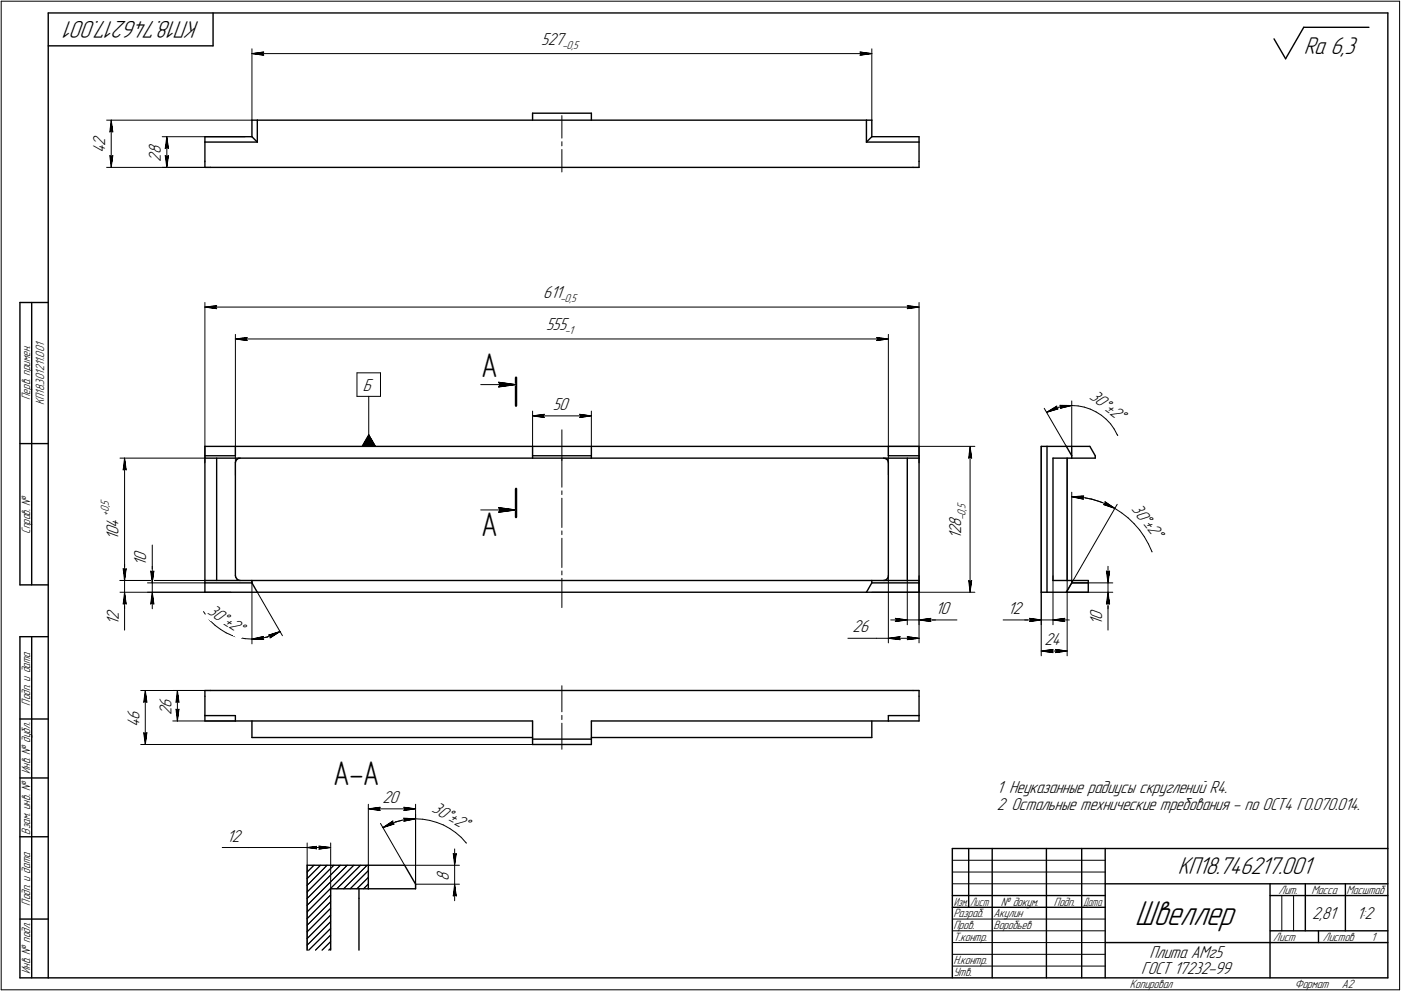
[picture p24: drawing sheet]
<svg xmlns="http://www.w3.org/2000/svg" width="595mm" height="421mm" viewBox="0 0 595 421" stroke-linecap="round" stroke-linejoin="round" font-family="sans-serif">
<defs><g id="words">
<text font-size="15.6" x="482" y="393.1">Швеллер</text>
<g font-size="14.6">
<text x="204.4" y="160.3">А</text>
<text x="204.4" y="227.9">А</text>
<text x="141.5" y="333.5">А-А</text>
</g>
<g font-size="10.9">
<text x="84.7" y="9" transform="rotate(-180 84.7 9)">КП18.746217.001</text>
<text x="553.8" y="22.8">Ra 6,3</text>
<text x="500.3" y="371.5">КП18.746217.001</text>
</g>
<g font-size="7.8">
<text x="229.9" y="19">527</text>
<text x="44.7" y="65.2" transform="rotate(-90 44.7 65.2)">4</text>
<text x="44.7" y="62" transform="rotate(-90 44.7 62)">2</text>
<text x="68.3" y="65.5" transform="rotate(-90 68.3 65.5)">8</text>
<text x="68.3" y="68.7" transform="rotate(-90 68.3 68.7)">2</text>
<text x="230.8" y="126.7">611</text>
<text x="232" y="140.3">555</text>
<text x="154.1" y="165.9">Б</text>
<text x="462.5" y="169.2" transform="rotate(37 462.5 169.2)">30Å±2Å</text>
<text x="234.8" y="174.1">50</text>
<text x="480.5" y="216.4" transform="rotate(52 480.5 216.4)">30Å±2Å</text>
<text x="50.3" y="227.4" transform="rotate(-90 50.3 227.4)">0</text>
<text x="50.3" y="224.3" transform="rotate(-90 50.3 224.3)">4</text>
<text x="408.3" y="227" transform="rotate(-90 408.3 227)">2</text>
<text x="408.3" y="223.8" transform="rotate(-90 408.3 223.8)">8</text>
<text x="50.3" y="229.6" transform="rotate(-90 50.3 229.6)">1</text>
<text x="408.3" y="229.1" transform="rotate(-90 408.3 229.1)">1</text>
<text x="62.1" y="238.5" transform="rotate(-90 62.1 238.5)">0</text>
<text x="62.1" y="240.6" transform="rotate(-90 62.1 240.6)">1</text>
<text x="50.4" y="263.6" transform="rotate(-90 50.4 263.6)">2</text>
<text x="87.8" y="260.6" transform="rotate(33 87.8 260.6)">30Å±2Å</text>
<text x="397.4" y="260.9">10</text>
<text x="428.2" y="260.9">12</text>
<text x="468.1" y="263.6" transform="rotate(-90 468.1 263.6)">0</text>
<text x="50.4" y="265.7" transform="rotate(-90 50.4 265.7)">1</text>
<text x="362.2" y="268.6">26</text>
<text x="468.1" y="265.7" transform="rotate(-90 468.1 265.7)">1</text>
<text x="443.7" y="274.1">24</text>
<text x="59.2" y="305.7" transform="rotate(-90 59.2 305.7)">6</text>
<text x="72.8" y="303.9" transform="rotate(-90 72.8 303.9)">2</text>
<text x="72.8" y="300.7" transform="rotate(-90 72.8 300.7)">6</text>
<text x="59.2" y="308.9" transform="rotate(-90 59.2 308.9)">4</text>
<text x="162.4" y="341.1">20</text>
<text x="423.5" y="336.8">1 Неуказанные радиусы скруглений R4.</text>
<text x="183.2" y="344.7" transform="rotate(29 183.2 344.7)">30Å±2Å</text>
<text x="423.5" y="344">2 Остальные технические требования - по ОСТ4 ГО.070.014.</text>
<text x="96.4" y="357.6">12</text>
<text x="190.6" y="374.1" transform="rotate(-90 190.6 374.1)">8</text>
<text x="557.3" y="390.5">2,81</text>
<text x="576.4" y="390.5">1:2</text>
<text x="488.2" y="407.1">Плита АМг5</text>
<text x="484.8" y="414">ГОСТ 17232-99</text>
</g>
<g font-size="5.4">
<text x="12.8" y="169.9" transform="rotate(-90 12.8 169.9)">Перв. примен.</text>
<text x="18.8" y="172.2" transform="rotate(-90 18.8 172.2)">КП18.301211.001</text>
<text x="12.8" y="226.8" transform="rotate(-90 12.8 226.8)">Справ. !</text>
<text x="12.8" y="299.7" transform="rotate(-90 12.8 299.7)">Подп. и дата</text>
<text x="12.8" y="328.8" transform="rotate(-90 12.8 328.8)">Инв. ! дубл.</text>
<text x="12.8" y="354.6" transform="rotate(-90 12.8 354.6)">Взам. инв. !</text>
<text x="543.1" y="379.8">Лит.</text>
<text x="557.1" y="379.8">Масса</text>
<text x="572" y="379.8">Масштаб</text>
<text x="12.8" y="384.7" transform="rotate(-90 12.8 384.7)">Подп. и дата</text>
<text x="405" y="389.8">Разраб.</text>
<text x="422" y="389.8">Акулин</text>
<text x="425.2" y="384.8">! докум.</text>
<text x="447.6" y="384.8">Подп.</text>
<text x="405" y="394.8">Пров.</text>
<text x="422" y="394.8">Воробьев</text>
<text x="405" y="399.8">Т.контр.</text>
<text x="540.9" y="399.8">Лист</text>
<text x="561.9" y="399.8">Листов</text>
<text x="582.4" y="399.8">1</text>
<text x="12.8" y="413.8" transform="rotate(-90 12.8 413.8)">Инв. ! подл.</text>
<text x="405" y="409.8">Н.контр.</text>
<text x="405" y="414.8">Утв.</text>
<text x="480" y="419.8">Копировал</text>
<text x="550" y="419.8">Формат</text>
<text x="570" y="419.8">A2</text>
</g>
<g font-size="5.3">
<text x="405.1" y="384.8">Изм.</text>
<text x="412.1" y="384.8">Лист</text>
<text x="460.1" y="384.8">Дата</text>
</g>
<g font-size="5.1">
<text x="238.8" y="20.7">-0,5</text>
<text x="237.9" y="128.5">-0,5</text>
<text x="240" y="142">-1</text>
<text x="46.3" y="215.5" transform="rotate(-90 46.3 215.5)">,</text>
<text x="46.3" y="214.8" transform="rotate(-90 46.3 214.8)">5</text>
<text x="46.3" y="219.3" transform="rotate(-90 46.3 219.3)">+</text>
<text x="46.3" y="217.6" transform="rotate(-90 46.3 217.6)">0</text>
<text x="410.1" y="220.9" transform="rotate(-90 410.1 220.9)">-</text>
<text x="410.1" y="219.1" transform="rotate(-90 410.1 219.1)">0</text>
<text x="410.1" y="216.9" transform="rotate(-90 410.1 216.9)">,</text>
<text x="410.1" y="216.2" transform="rotate(-90 410.1 216.2)">5</text>
</g>
</g></defs>
<g fill="none" stroke="#000" stroke-width=".59">
<path d="M20.5 5.5v410zM20.5 5.5h569zM20.5 19.5h70zM90.5 5.5v14zM541.2 16.5l4.9 8.5zM553.8 11.6l-7.7 13.4zM553.8 11.6h27.7zM589.5 5.5v410zM87 58.1h20zM87 58.1v2.3zM107 51.1h2.3zM107 58.1l2.3 2.3z"/>
<path d="M107 51.1v7zM109.3 51.1h258.7zM109.3 51.1v9.3zM226.2 48.1v3zM226.2 48.1h25zM251.2 48.1v3zM368 51.1v9.3zM368 51.1h2.3zM370.3 51.1v7zM370.3 58.1h20.1zM390.4 58.1v2.3zM87 60.4v8.2z"/>
<path d="M87 68.6v2.5zM87 71.1h2.5zM87 60.4h22.3zM89.5 71.1h298.4zM368 60.4h22.4zM368 60.4l2.3-2.3zM387.9 71.1h2.5zM390.4 60.4v8.2zM390.4 68.6v2.5zM8.5 128.5v120zM8.5 128.5h12zM13.5 128.5v120z"/>
<path d="M8.5 188.5h12zM87 194.6h139.2zM87 193.6v1zM87 194.6v52zM87 193.6h13zM87 189.7h13zM87 189.7v3.9zM92 194.6v52zM100 189.7h126.2zM100 196.6v48zM100 189.7v3.9zM100.2 195.8l-.2 .8z"/>
<path d="M100.7 195.2l-.5 .6zM100.7 195.2l.6-.5zM101.3 194.7l.7-.1zM226.2 194.6h25zM226.2 193.6v1zM226.2 189.7v3.9zM226.2 193.6h25zM226.2 189.7h25zM251.2 194.6h139.2zM251.2 189.7h126.2zM251.2 193.6v1zM251.2 189.7v3.9z"/>
<path d="M375.3 194.6l.9 .2zM376.2 194.8l.7 .4zM376.9 195.2l.4 .8zM377.3 196l.1 .6zM377.4 196.6v48zM377.4 189.7v3.9zM377.4 193.6h13zM377.4 189.7h13zM385.4 194.6v52zM390.4 194.6v52zM390.4 193.6v1zM390.4 189.7v3.9z"/>
<path d="M442.3 189.7h2.5zM442.3 189.7v61.9zM444.8 189.7h8.2zM444.8 189.7v61.9zM447.3 194.6h8zM447.3 194.6v52zM453 189.7h2.3zM453 189.7l2.3 3.9zM453.3 194.6v52zM455.3 193.6v1zM455.3 189.7v3.9zM455.3 194.6h9.9z"/>
<path d="M455.3 189.7h7.7zM463 189.7l2.2 3.9zM465.2 193.6v1zM8.5 248.5h12zM87 246.6h20zM87 246.6v1zM87 247.6h20zM87 251.6h22.3zM87 247.6v4zM100 244.6l.2 .7zM100.2 245.3l.4 .7zM100.6 246l.6 .5z"/>
<path d="M101.2 246.5l.8 .1zM107 246.6h263.3zM107 246.6v1zM107 247.6l2.3 4zM109.3 251.6h258.7zM368 251.6h22.4zM370.3 246.6v1zM370.3 246.6h20.1zM370.3 247.6h20.1zM370.3 247.6l-2.3 4zM375.3 246.6l.7-.1zM376 246.5l.7-.4z"/>
<path d="M377.2 245.4l-.5 .7zM377.4 244.6l-.2 .8zM390.4 246.6v1zM390.4 247.6v4zM442.3 251.6h2.5zM444.8 251.6h8.2zM447.3 246.6h8zM453 251.6h9.3zM455.3 246.6h7zM455.3 246.6v1zM455.3 247.6l-2.3 4zM455.3 247.6h7z"/>
<path d="M462.3 246.6v1zM462.3 247.6v4zM8.5 270.5v145zM8.5 270.5h12zM13.5 270.5v145zM87 295.8v8.2zM87 293.4h2.5zM87 293.4v2.4zM89.5 293.4h298.4zM387.9 293.4h2.5zM390.4 295.8v8.2zM390.4 293.4v2.4z"/>
<path d="M8.5 305.5h12zM87 306.3h13zM87 304h13zM87 304v2.3zM100 306.3h126.2zM100 304v2.3zM107 313.4h119.2zM107 306.3v7.1zM226.2 306.3v7.7zM226.2 314v2.3zM226.2 316.3h25zM226.2 314h25z"/>
<path d="M251.2 306.3h126.2zM251.2 313.4h119.1zM251.2 306.3v7.7zM251.2 314v2.3zM370.3 306.3v7.1zM377.4 304v2.3zM377.4 306.3h13zM377.4 304h13zM390.4 304v2.3zM8.5 330.5h12zM8.5 355.5h12zM130.5 367.6h26z"/>
<path d="M130.5 367.6v36.1zM140.5 377.6h16zM140.5 377.6v26.1zM152.5 377.6v4.1zM156.5 367.6v10zM156.5 377.6h20zM156.5 367.6h15.4zM171.9 367.6l4.6 8.1zM176.5 375.7v1.9zM404.5 360.5h185zM404.5 360.5v55zM411.5 360.5v25z"/>
<path d="M421.5 360.5v55zM444.5 360.5v55zM459.5 360.5v55zM469.5 360.5v55zM469.5 375.5h120zM539.5 375.5v40zM554.5 375.5v20zM571.5 375.5v20zM8.5 390.5h12zM152.5 381.7v22zM404.5 380.5h65zM404.5 385.5h65z"/>
<path d="M539.5 380.5h15zM539.5 395.5h50zM554.5 380.5h35zM560.1 395.5v5zM8.5 415.5h12zM20.5 415.5h569zM469.5 400.5h70zM539.5 400.5h50z"/>
</g>
<g fill="none" stroke="#000" stroke-width=".42">
<path d="M.5 .5v420zM.5 .5h594zM594.5 .5v420zM107 20.7v30.4zM107 22.8l5-.7zM107 22.8l5 .7zM107 22.8h263.3zM111.5 22.8l.5 .7zM112 22.1l-.5 .7zM365.3 23.5l5-.7zM365.3 22.1l.5 .7zM365.3 22.1l5 .7z"/>
<path d="M365.8 22.8l-.5 .7zM370.3 20.7v30.4zM45.3 51.1h61.7zM46.7 56l.5-.5zM47.2 51.1l.7 4.9zM47.2 55.5l.7 .5zM47.2 51.1l-.5 4.9zM47.2 51.1v20zM68.9 58.1h35.2zM70.9 58.1l.6 5zM70.9 58.1l-.7 5zM70.9 58.1v13z"/>
<path d="M238.7 49.1v9.6zM45.3 71.1h44.2zM46.7 66.1l.5 5zM46.7 66.1l.5 .4zM47.2 66.5l.7-.4zM47.9 66.1l-.7 5zM68.9 71.1h18.1zM70.2 66.1l.7 5zM70.2 66.1l.7 .4zM70.2 63.1l.7-.5zM70.9 66.5l.6-.4zM70.9 62.6l.6 .5z"/>
<path d="M71.5 66.1l-.6 5zM238.7 60.2v1.8zM238.7 63.5v9.6zM87 128.5v68.1zM87 130.5l5-.6zM87 130.5l5 .6zM87 130.5h303.4zM91.5 130.5l.5 .6zM92 129.9l-.5 .6zM385.4 131.1l5-.6zM385.4 129.9l.4 .6zM385.4 129.9l5 .6z"/>
<path d="M385.8 130.5l-.4 .6zM390.4 128.5v68.1zM100 142.1v59.7zM100 144l5-.6zM100 144l5 .7zM100 144h277.4zM104.5 144l.5 .7zM105 143.4l-.5 .6zM151.6 158.4v10zM151.6 158.4h10zM161.6 158.4v10zM372.4 144.7l5-.7z"/>
<path d="M372.4 143.4l.5 .6zM372.4 143.4l5 .6zM372.9 144l-.5 .7zM377.4 142.1v59.5zM151.6 168.4h10zM156.6 168.4v21.3zM204.2 163.4h15zM211.8 164.4l7.4-1zM211.8 162.4l.6 1zM211.8 162.4l7.4 1zM212.4 163.4l-.6 1zM226.2 174.7v15z"/>
<path d="M226.2 176.7l5-.7zM226.2 176.7l5 .7zM226.2 176.7h25zM230.7 176.7l.5 .7zM231.2 176l-.5 .7zM246.2 177.4l5-.7zM246.2 176l.5 .7zM246.2 176l5 .7zM246.7 176.7l-.5 .7zM251.2 174.7v15zM443.6 173.5l9.4 16.2zM444.6 175.2l.4-.2z"/>
<path d="M444.6 175.2l4.3-2.6zM444.6 175.2l4.8-1.5zM445 175l2.4-1.2zM447.4 173.8l2.5-.8zM448.7 173.3l.7 .4zM448.9 172.6l-.2 .7zM449.9 173l2.7-.5zM450.3 172.2l.5 .6zM450.3 172.2l5 .1zM450.3 173.5l5-1.2zM450.8 172.8l-.5 .7zM452.6 172.5l2.7-.2z"/>
<path d="M455.3 170.3v19.4zM455.3 172.3l2.7 .2zM458 172.5l2.6 .5zM460.6 173l2.5 .8zM463.1 173.8l2.5 1.2zM465.6 175l2.3 1.4zM467.9 176.4l2 1.7zM469.9 178.1l1.9 2zM51 194.6h36zM52.3 199.6l.6-.5zM52.9 194.6l.7 5zM52.9 199.1l.7 .5z"/>
<path d="M52.9 194.6l-.6 5zM52.9 194.6v52zM156.6 184.7l-2.8 5zM156.6 184.7l2.9 5zM238.7 194.6v12.4zM238.7 182.6v13.1zM377.4 189.7h36.7zM411.5 194.6l.6-.5zM412.1 189.7l.6 4.9zM412.1 194.1l.6 .5zM412.1 189.7l-.6 4.9zM412.1 189.7v61.9z"/>
<path d="M442.3 189.7v88.9zM453.3 194.6v84zM471.8 180.1l1.5 2.2zM473.3 182.3l1.3 2.4zM474.6 184.7l.2 .4zM204.2 216.7h15zM211.8 217.7l7.4-1zM211.8 215.6l.6 1.1zM211.8 215.6l7.4 1.1zM212.4 216.7l-.6 1zM238.7 208.5v1.6zM238.7 211.7v12.4z"/>
<path d="M455.3 211.1l1.5 .1zM455.3 209.1v37.5zM455.3 211.1l5-.4zM455.3 211.1l4.9 1zM456.8 211.2l3.5 .2zM459.7 211.4l.5 .7zM460.3 211.4l3.5 .7zM460.3 210.7l-.6 .7zM463.8 212.1l3.3 1zM467.1 213.1l3.3 1.3zM468.8 214.4l4.7 1.6zM468.8 214.4l.7-.4z"/>
<path d="M469.4 213.2l.1 .8zM469.4 213.2l4.1 2.8zM470.4 214.4l3.1 1.6zM473.5 216l3 1.9zM474.6 214.3l-21.6 37.3zM476.5 217.9l2.7 2.1zM52.9 239.6v7zM64.7 231.6v11.1zM238.7 225.6v1.6zM238.7 228.7v12.4zM479.2 220l2.6 2.5zM481.8 222.5l2.3 2.7z"/>
<path d="M484.1 225.2l2 2.8zM486.1 228l1.7 3.1zM487.8 231.1l1.5 3.2zM489.3 234.3l.1 .2zM51 246.6h46zM51 246.6h36zM51 251.6h47.1zM52.3 241.6l.6 5zM52.3 241.6l.6 .5zM52.3 256.6l.6-.5zM52.9 251.6v5zM52.9 256.6v11.1z"/>
<path d="M52.9 242.1l.7-.5zM52.9 251.6l-.6 5zM52.9 256.1l.7 .5zM52.9 251.6l.7 5zM52.9 251.6v7.1zM52.9 246.6v5zM53.6 241.6l-.7 5zM62.7 247.6h24.3zM62.7 251.6h24.3zM64 242.7l.7 .5zM64 242.7l.7 4.9zM64 256.6l.7-.5z"/>
<path d="M64.7 242.7v4.9zM64.7 243.2l.7-.5zM64.7 240.6v7zM64.7 251.6l-.7 5zM64.7 256.1l.7 .5zM64.7 251.6l.7 5zM64.7 251.6v7.1zM64.7 247.6v4zM65.4 242.7l-.7 4.9zM86.4 259.8l1.1 1.7zM107 246.6v27zM109.3 251.6l10.7 18.5z"/>
<path d="M238.7 242.6v1.7zM238.7 245.7v12.4zM370.3 251.6h43.8zM377.4 244.6v28.5zM385.4 246.6v18.8zM390.4 244.6v28.5zM390.4 246.6v18.8zM411.5 246.6l.6 5zM411.5 246.6l.6 .5zM412.1 247.1l.6-.5zM412.7 246.6l-.6 5zM442.3 251.6v13.8z"/>
<path d="M447.3 244.6v20.8zM453 251.6h19.7zM455.3 247.6h17.4zM470 256.6l.7-.5zM470 242.7l.7 .5zM470 242.7l.7 4.9zM470.7 251.6v5zM470.7 256.6v11.1zM470.7 251.6l-.7 5zM470.7 256.1l.6 .5zM470.7 251.6l.6 5zM470.7 251.6v7.1z"/>
<path d="M470.7 243.2l.6-.5zM470.7 240.6v7zM470.7 247.6v4zM471.3 242.7l-.6 4.9zM87.5 261.5l1.8 2.2zM89.3 263.7l2.1 2zM91.4 265.7l2.2 1.7zM93.6 267.4l2.5 1.5zM96.1 268.9l2.5 1.1zM98.6 270l2.7 .8zM101.3 270.8l2.8 .6zM104.1 271.4l2.9 .1z"/>
<path d="M107 271.5h1.1zM107 271.5l4.9-1.1zM107 271.5l5 .2zM108.1 271.5l2.9-.3zM111 271.2l2.7-.6zM111.5 271.1l.5 .6zM111.9 270.4l-.4 .7zM113.7 270.6l2.7-1zM114.1 269.8l.8 .4zM114.1 269.8l4.9-1.5zM114.7 271l4.3-2.7zM114.9 270.2l-.2 .8z"/>
<path d="M116.4 269.6l2.6-1.3zM360.2 271.2h12.2zM372.4 271.2h5zM377.4 271.2l5-.7zM377.4 271.2l5 .6zM377.4 271.2h13zM378.4 263.4h7zM380.3 262.7l5.1 .7zM380.3 262.7l.5 .7zM380.3 264.1l5.1-.7zM380.8 263.4l-.5 .7zM381.8 271.2l.6 .6z"/>
<path d="M382.4 270.5l-.6 .7zM385.4 271.8l5-.6zM385.4 270.5l.4 .7zM385.4 270.5l5 .7zM385.4 263.4h5zM385.8 271.2l-.4 .6zM390.4 263.4h5zM390.4 263.4l5 .7zM390.4 263.4l5-.7zM390.4 263.4h6.9zM394.9 263.4l.5 .7zM395.4 263.4h11.1z"/>
<path d="M395.4 262.7l-.5 .7zM426.1 263.4h11.2zM435.3 263.4h7zM437.3 263.4h5zM437.3 262.7l5 .7zM437.3 262.7l.4 .7zM437.3 264.1l5-.7zM437.7 263.4l-.4 .7zM442.3 263.4h5zM442.3 276.6l5-.7zM442.3 276.6l5 .7zM442.3 276.6h11z"/>
<path d="M446.8 276.6l.5 .7zM447.3 263.4l5 .7zM447.3 263.4l5-.7zM447.3 263.4h6.9zM447.3 275.9l-.5 .7zM448.3 277.3l5-.7zM448.3 275.9l.4 .7zM448.3 275.9l5 .7zM448.7 276.6l-.4 .7zM451.8 263.4l.5 .7zM452.3 262.7l-.5 .7zM59.8 293.4h29.7z"/>
<path d="M61 298.4l.7-.5zM61.7 293.4l.7 5zM61.7 297.9l.7 .5zM61.7 293.4l-.7 5zM61.7 293.4v22.9zM73.4 293.4h16.1zM74.8 298.4l.6-.5zM75.4 293.4l.6 5zM75.4 297.9l.6 .5zM75.4 293.4l-.6 5zM75.4 293.4v12.9zM238.7 291.3v11.1z"/>
<path d="M59.8 316.3h178.9zM61 311.3l.7 5zM61 311.3l.7 .5zM61.7 311.8l.7-.5zM62.4 311.3l-.7 5zM73.4 306.3h26.6zM74.8 301.3l.6 5zM74.8 301.3l.6 .5zM75.4 301.8l.6-.5zM76 301.3l-.6 5zM238.7 304v1.7zM238.7 307.3v11z"/>
<path d="M130.5 358.1v45.6zM135.5 359.5l-.5 .6zM135.5 359.5l.5 .6zM135.5 359.5l5 .6zM140.5 358.1v19.5zM156.5 341.7v25.9zM156.5 343.7l5-.7zM156.5 343.7l5 .6zM156.5 343.7h20zM161 343.7l.5 .6zM161.5 343l-.5 .7zM161.6 349.8l10.3 17.8z"/>
<path d="M162.6 351.6l2.8-1.4zM162.6 351.6l4.3-2.8zM162.6 351.6l4.8-1.5zM165.4 350.2l2.8-1zM166.7 349.7l.7 .4zM166.9 348.8l-.2 .9zM168.2 349.2l3-.8zM171.2 348.4l3-.4zM171.4 347.6l.6 .6zM171.4 347.6l5.1 .3zM171.5 348.9l5-1zM171.5 344.3l5-.6z"/>
<path d="M171.5 343l.5 .7zM171.5 343l5 .7zM172 343.7l-.5 .6zM172 348.2l-.5 .7zM174.2 348l2.3-.1zM176.5 347.9l3.1 .2zM176.5 345.9v31.7zM176.5 341.7v34zM179.6 348.1l2.9 .5zM182.5 348.6l3 .8zM185.5 349.4l2.9 1.1zM188.4 350.5l2.7 1.5z"/>
<path d="M191.1 352l2.4 1.7zM193.5 353.7l2.4 2.1zM195.9 355.8l2.1 2.3zM198 358.1l.1 .1zM94.4 360.1h11.1zM105.5 360.1h25zM130.5 379l11.3-11.4zM130.5 373.3l5.6-5.7zM130.5 370.5l2.8-2.9zM130.5 360.1l5-.6zM130.5 360.1l5 .7zM130.5 360.1h10z"/>
<path d="M135 360.1l.5 .7zM135.5 360.8l5-.7zM136 360.1l-.5 .7zM138.9 367.6l-8.4 8.6zM143.1 377.6l10.1-10zM146 377.6l10-10zM148.8 377.6l7.7-7.7zM151.6 377.6l4.9-4.8zM154.4 377.6l2.1-2zM171.9 367.6h23.3zM176.5 375.7h18.7zM192.5 362.6l.6 .5z"/>
<path d="M192.5 362.6l.6 5zM193.1 363.1l.7-.5zM193.1 360.7v6.9zM193.1 375.7l-.6 5zM193.1 375.7l.7 5zM193.1 375.7v7zM193.1 367.6v8.1zM193.8 362.6l-.7 5zM404.5 370.5h65zM404.5 375.5h65zM404.5 365.5h65zM130.5 395.9l10-10z"/>
<path d="M130.5 393.1l10-10zM130.5 387.4l19.8-19.8zM130.5 384.6l17-17zM130.5 381.8l14.1-14.2zM140.5 388.8l-10 10zM140.5 380.2l-10 10.1zM192.5 380.7l.6-.5zM193.1 380.2l.7 .5zM404.5 390.5h65zM404.5 395.5h65zM544.5 380.5v15zM549.5 380.5v15z"/>
<path d="M130.5 401.6l10-10zM131.1 403.7l9.4-9.2zM134 403.7l6.5-6.4zM136.8 403.7l3.7-3.7zM139.7 403.7l.8-.8zM404.5 400.5h65zM404.5 405.5h65zM404.5 410.5h65zM.5 420.5h594z"/>
</g>
<path d="M219.2 160.4v12zM219.2 207.7v12z" fill="none" stroke="#000" stroke-width="1"/>
<g fill="#fff" stroke="#fff" stroke-width=".42">
<path d="M234.8 168.6h7.8zM234.8 168.7h7.8zM234.8 168.7h7.8zM234.8 168.8h7.8zM234.8 168.9h7.8zM234.8 169h7.8zM234.8 169.1h7.8zM234.8 169.2h7.8zM234.8 169.2h7.8zM234.8 169.3h7.8zM234.8 169.4h7.8zM234.8 169.5h7.8zM234.8 169.6h7.8zM234.8 169.7h7.8zM234.8 169.8h7.8zM234.8 169.8h7.8zM234.8 169.9h7.8zM234.8 170h7.8zM234.8 170.1h7.8zM234.8 170.2h7.8zM234.8 170.3h7.8zM234.8 170.3h7.8zM234.8 170.4h7.8zM234.8 170.5h7.8zM234.8 170.6h7.8zM234.8 170.7h7.8zM234.8 170.8h7.8zM234.8 170.9h7.8zM234.8 170.9h7.8zM234.8 171h7.8zM234.8 171.1h7.8zM234.8 171.2h7.8zM234.8 171.3h7.8zM234.8 171.4h7.8zM234.8 171.4h7.8zM234.8 171.5h7.8zM234.8 171.6h7.8zM234.8 171.7h7.8zM234.8 171.8h7.8zM234.8 171.9h7.8zM234.8 172h7.8zM234.8 172h7.8zM234.8 172.1h7.8zM234.8 172.2h7.8zM234.8 172.3h7.8zM234.8 172.4h7.8zM234.8 172.5h7.8zM234.8 172.6h7.8zM234.8 172.6h7.8zM234.8 172.7h7.8zM234.8 172.8h7.8zM234.8 172.9h7.8zM234.8 173h7.8zM234.8 173.1h7.8zM234.8 173.1h7.8zM234.8 173.2h7.8zM234.8 173.3h7.8zM234.8 173.4h7.8zM234.8 173.5h7.8zM234.8 173.6h7.8zM234.8 173.7h7.8zM234.8 173.7h7.8zM234.8 173.8h7.8zM234.8 173.9h7.8zM234.8 174h7.8zM234.8 174.1h7.8zM234.8 174.2h7.8zM234.8 174.2h7.8zM234.8 174.3h7.8zM234.8 174.4h7.8zM234.8 174.5h7.8zM234.8 174.6h7.8zM234.8 174.7h7.8zM234.8 174.8h7.8zM234.8 174.8h7.8zM234.8 174.9h7.8zM234.8 175h7.8zM234.8 175.1h7.8zM234.8 175.2h7.8zM234.8 175.3h7.8zM234.8 175.3h7.8zM234.8 175.4h7.8zM234.8 175.5h7.8zM234.8 175.6h7.8z"/>
<path d="M231.1 175.5h.5zM230.5 175.6h1.1zM229.9 175.7h1.7zM229.3 175.8h2.3zM228.7 175.9h2.9zM228 175.9h3.6zM227.8 176h3.8zM227.7 176.1h3.9zM227.4 176.2h4.2zM227.2 176.3h4.4zM227.1 176.4h4.5zM226.8 176.4h4.8zM226.7 176.5h4.9zM226.5 176.6h5.1zM226.2 176.7h5.4zM226.5 176.8h5.1zM226.7 176.9h4.9zM226.8 177h4.8zM227.1 177h4.5zM227.2 177.1h4.4zM227.4 177.2h4.2zM227.7 177.3h3.9zM227.8 177.4h3.8zM228 177.5h3.6zM228.8 177.5h2.8zM229.5 177.6h2.1zM230.2 177.7h1.4zM231 177.8h.6z"/>
<path d="M245.7 175.5h.7zM245.7 175.6h1.3zM245.7 175.7h1.9zM245.7 175.8h2.5zM245.7 175.9h3.1zM245.7 175.9h3.7zM245.7 176h4zM245.7 176.1h4.2zM245.7 176.2h4.3zM245.7 176.3h4.6zM245.7 176.4h4.7zM245.7 176.4h4.9zM245.7 176.5h5.2zM245.7 176.6h5.3zM245.7 176.7h5.5zM245.7 176.8h5.3zM245.7 176.9h5.2zM245.7 177h4.9zM245.7 177h4.7zM245.7 177.1h4.6zM245.7 177.2h4.3zM245.7 177.3h4.2zM245.7 177.4h4zM245.7 177.5h3.7zM245.7 177.5h3.1zM245.7 177.6h2.3zM245.7 177.7h1.5zM245.7 177.8h.8z"/>
<path d="M230.8 121.2h15.8zM230.8 121.2h15.8zM230.8 121.3h15.8zM230.8 121.4h15.8zM230.8 121.5h15.8zM230.8 121.6h15.8zM230.8 121.7h15.8zM230.8 121.8h15.8zM230.8 121.8h15.8zM230.8 121.9h15.8zM230.8 122h15.8zM230.8 122.1h15.8zM230.8 122.2h15.8zM230.8 122.3h15.8zM230.8 122.3h15.8zM230.8 122.4h15.8zM230.8 122.5h15.8zM230.8 122.6h15.8zM230.8 122.7h15.8zM230.8 122.8h15.8zM230.8 122.9h15.8zM230.8 122.9h15.8zM230.8 123h15.8zM230.8 123.1h15.8zM230.8 123.2h15.8zM230.8 123.3h15.8zM230.8 123.4h15.8zM230.8 123.4h15.8zM230.8 123.5h15.8zM230.8 123.6h15.8zM230.8 123.7h15.8zM230.8 123.8h15.8zM230.8 123.9h15.8zM230.8 124h15.8zM230.8 124h15.8zM230.8 124.1h15.8zM230.8 124.2h15.8zM230.8 124.3h15.8zM230.8 124.4h15.8zM230.8 124.5h15.8zM230.8 124.5h15.8zM230.8 124.6h15.8zM230.8 124.7h15.8zM230.8 124.8h15.8zM230.8 124.9h15.8zM230.8 125h15.8zM230.8 125.1h15.8zM230.8 125.1h15.8zM230.8 125.2h15.8zM230.8 125.3h15.8zM230.8 125.4h15.8zM230.8 125.5h15.8zM230.8 125.6h15.8zM230.8 125.6h15.8zM230.8 125.7h15.8zM230.8 125.8h15.8zM230.8 125.9h15.8zM230.8 126h15.8zM230.8 126.1h15.8zM230.8 126.2h15.8zM230.8 126.2h15.8zM230.8 126.3h15.8zM230.8 126.4h15.8zM230.8 126.5h15.8zM230.8 126.6h15.8zM230.8 126.7h15.8zM230.8 126.7h15.8zM230.8 126.8h15.8zM230.8 126.9h15.8zM230.8 127h15.8zM230.8 127.1h15.8zM230.8 127.2h15.8zM230.8 127.3h15.8zM230.8 127.3h15.8zM230.8 127.4h15.8zM230.8 127.5h15.8zM230.8 127.6h15.8zM230.8 127.7h15.8zM230.8 127.8h15.8zM230.8 127.8h15.8zM230.8 127.9h15.8zM230.8 128h15.8zM230.8 128.1h15.8zM230.8 128.2h15.8zM230.8 128.3h15.8zM230.8 128.4h15.8zM230.8 128.4h15.8zM230.8 128.5h15.8zM230.8 128.6h15.8zM230.8 128.7h15.8zM230.8 128.8h15.8zM230.8 128.9h15.8zM230.8 128.9h15.8zM230.8 129h15.8zM230.8 129.1h15.8zM230.8 129.2h15.8zM230.8 129.3h15.8zM230.8 129.4h15.8zM230.8 129.5h15.8z"/>
<path d="M91.9 129.4h.6zM91.4 129.5h1.1zM90.7 129.5h1.8zM90.1 129.6h2.4zM89.5 129.7h3zM88.8 129.8h3.7zM88.6 129.9h3.9zM88.4 130h4.1zM88.2 130h4.3zM88 130.1h4.5zM87.7 130.2h4.8zM87.5 130.3h5zM87.3 130.4h5.2zM87 130.5h5.5zM87.3 130.6h5.2zM87.5 130.6h5zM87.6 130.7h4.9zM87.9 130.8h4.6zM88.1 130.9h4.4zM88.2 131h4.3zM88.5 131.1h4zM88.6 131.1h3.9zM88.8 131.2h3.7zM89.5 131.3h3zM90.1 131.4h2.4zM90.7 131.5h1.8zM91.4 131.6h1.1zM91.9 131.7h.6z"/>
<path d="M384.9 129.4h.7zM384.9 129.5h1.3zM384.9 129.5h1.9zM384.9 129.6h2.5zM384.9 129.7h3.1zM384.9 129.8h3.7zM384.9 129.9h4zM384.9 130h4.2zM384.9 130h4.4zM384.9 130.1h4.7zM384.9 130.2h4.9zM384.9 130.3h5.1zM384.9 130.4h5.3zM384.9 130.5h5.5zM384.9 130.6h5.3zM384.9 130.6h5.2zM384.9 130.7h4.9zM384.9 130.8h4.7zM384.9 130.9h4.6zM384.9 131h4.3zM384.9 131.1h4.1zM384.9 131.1h4zM384.9 131.2h3.7zM384.9 131.3h3.1zM384.9 131.4h2.5zM384.9 131.5h1.9zM384.9 131.6h1.3zM384.9 131.7h.7z"/>
<path d="M204.4 216.7h7.1zM204.4 216.7h7.1zM204.4 216.8h7.1zM204.4 216.9h7.1zM204.4 217h7.1zM204.4 217.1h7.1zM204.4 217.2h7.1zM204.4 217.3h7.1zM204.4 217.3h7.1zM204.4 217.4h7.1zM204.4 217.5h7.1zM204.4 217.6h7.1zM204.4 217.7h7.1zM204.4 217.8h7.1zM204.4 217.8h7.1zM204.4 217.9h7.1zM204.4 218h7.1zM204.4 218.1h7.1zM204.4 218.2h7.1zM204.4 218.3h7.1zM204.4 218.4h7.1zM204.4 218.4h7.1zM204.4 218.5h7.1zM204.4 218.6h7.1zM204.4 218.7h7.1zM204.4 218.8h7.1zM204.4 218.9h7.1zM204.4 218.9h7.1zM204.4 219h7.1zM204.4 219.1h7.1zM204.4 219.2h7.1zM204.4 219.3h7.1zM204.4 219.4h7.1zM204.4 219.5h7.1zM204.4 219.5h7.1zM204.4 219.6h7.1zM204.4 219.7h7.1zM204.4 219.8h7.1zM204.4 219.9h7.1zM204.4 220h7.1zM204.4 220h7.1zM204.4 220.1h7.1zM204.4 220.2h7.1zM204.4 220.3h7.1zM204.4 220.4h7.1zM204.4 220.5h7.1zM204.4 220.6h7.1zM204.4 220.6h7.1zM204.4 220.7h7.1zM204.4 220.8h7.1zM204.4 220.9h7.1zM204.4 221h7.1zM204.4 221.1h7.1zM204.4 221.1h7.1zM204.4 221.2h7.1zM204.4 221.3h7.1zM204.4 221.4h7.1zM204.4 221.5h7.1zM204.4 221.6h7.1zM204.4 221.7h7.1zM204.4 221.7h7.1zM204.4 221.8h7.1zM204.4 221.9h7.1zM204.4 222h7.1zM204.4 222.1h7.1zM204.4 222.2h7.1zM204.4 222.2h7.1zM204.4 222.3h7.1zM204.4 222.4h7.1zM204.4 222.5h7.1zM204.4 222.6h7.1zM204.4 222.7h7.1zM204.4 222.8h7.1zM204.4 222.8h7.1zM204.4 222.9h7.1zM204.4 223h7.1zM204.4 223.1h7.1zM204.4 223.2h7.1zM204.4 223.3h7.1zM204.4 223.4h7.1zM204.4 223.4h7.1zM204.4 223.5h7.1zM204.4 223.6h7.1zM204.4 223.7h7.1zM204.4 223.8h7.1zM204.4 223.9h7.1zM204.4 223.9h7.1zM204.4 224h7.1zM204.4 224.1h7.1zM204.4 224.2h7.1zM204.4 224.3h7.1zM204.4 224.4h7.1zM204.4 224.5h7.1zM204.4 224.5h7.1zM204.4 224.6h7.1zM204.4 224.7h7.1zM204.4 224.8h7.1zM204.4 224.9h7.1zM204.4 225h7.1zM204.4 225h7.1zM204.4 225.1h7.1zM204.4 225.2h7.1zM204.4 225.3h7.1zM204.4 225.4h7.1zM204.4 225.5h7.1zM204.4 225.6h7.1zM204.4 225.6h7.1zM204.4 225.7h7.1zM204.4 225.8h7.1zM204.4 225.9h7.1zM204.4 226h7.1zM204.4 226.1h7.1zM204.4 226.1h7.1zM204.4 226.2h7.1zM204.4 226.3h7.1zM204.4 226.4h7.1zM204.4 226.5h7.1zM204.4 226.6h7.1zM204.4 226.7h7.1zM204.4 226.7h7.1zM204.4 226.8h7.1zM204.4 226.9h7.1zM204.4 227h7.1zM204.4 227.1h7.1zM204.4 227.2h7.1zM204.4 227.2h7.1zM204.4 227.3h7.1zM204.4 227.4h7.1zM204.4 227.5h7.1zM204.4 227.6h7.1zM204.4 227.7h7.1zM204.4 227.8h7.1zM204.4 227.8h7.1zM204.4 227.9h7.1zM204.4 228h7.1zM204.4 228.1h7.1zM204.4 228.2h7.1zM204.4 228.3h7.1zM204.4 228.3h7.1zM204.4 228.4h7.1zM204.4 228.5h7.1zM204.4 228.6h7.1zM204.4 228.7h7.1zM204.4 228.8h7.1zM204.4 228.9h7.1zM204.4 228.9h7.1zM204.4 229h7.1zM204.4 229.1h7.1zM204.4 229.2h7.1zM204.4 229.3h7.1zM204.4 229.4h7.1zM204.4 229.4h7.1zM204.4 229.5h7.1zM204.4 229.6h7.1zM204.4 229.7h7.1zM204.4 229.8h7.1zM204.4 229.9h7.1zM204.4 230h7.1zM204.4 230h7.1zM204.4 230.1h7.1zM204.4 230.2h7.1zM204.4 230.3h7.1zM204.4 230.4h7.1zM204.4 230.5h7.1zM204.4 230.5h7.1zM204.4 230.6h7.1zM204.4 230.7h7.1zM204.4 230.8h7.1zM204.4 230.9h7.1z"/>
<path d="M204.4 149.1h7.1zM204.4 149.2h7.1zM204.4 149.3h7.1zM204.4 149.4h7.1zM204.4 149.4h7.1zM204.4 149.5h7.1zM204.4 149.6h7.1zM204.4 149.7h7.1zM204.4 149.8h7.1zM204.4 149.9h7.1zM204.4 149.9h7.1zM204.4 150h7.1zM204.4 150.1h7.1zM204.4 150.2h7.1zM204.4 150.3h7.1zM204.4 150.4h7.1zM204.4 150.5h7.1zM204.4 150.5h7.1zM204.4 150.6h7.1zM204.4 150.7h7.1zM204.4 150.8h7.1zM204.4 150.9h7.1zM204.4 151h7.1zM204.4 151h7.1zM204.4 151.1h7.1zM204.4 151.2h7.1zM204.4 151.3h7.1zM204.4 151.4h7.1zM204.4 151.5h7.1zM204.4 151.6h7.1zM204.4 151.6h7.1zM204.4 151.7h7.1zM204.4 151.8h7.1zM204.4 151.9h7.1zM204.4 152h7.1zM204.4 152.1h7.1zM204.4 152.1h7.1zM204.4 152.2h7.1zM204.4 152.3h7.1zM204.4 152.4h7.1zM204.4 152.5h7.1zM204.4 152.6h7.1zM204.4 152.7h7.1zM204.4 152.7h7.1zM204.4 152.8h7.1zM204.4 152.9h7.1zM204.4 153h7.1zM204.4 153.1h7.1zM204.4 153.2h7.1zM204.4 153.2h7.1zM204.4 153.3h7.1zM204.4 153.4h7.1zM204.4 153.5h7.1zM204.4 153.6h7.1zM204.4 153.7h7.1zM204.4 153.8h7.1zM204.4 153.8h7.1zM204.4 153.9h7.1zM204.4 154h7.1zM204.4 154.1h7.1zM204.4 154.2h7.1zM204.4 154.3h7.1zM204.4 154.3h7.1zM204.4 154.4h7.1zM204.4 154.5h7.1zM204.4 154.6h7.1zM204.4 154.7h7.1zM204.4 154.8h7.1zM204.4 154.9h7.1zM204.4 154.9h7.1zM204.4 155h7.1zM204.4 155.1h7.1zM204.4 155.2h7.1zM204.4 155.3h7.1zM204.4 155.4h7.1zM204.4 155.4h7.1zM204.4 155.5h7.1zM204.4 155.6h7.1zM204.4 155.7h7.1zM204.4 155.8h7.1zM204.4 155.9h7.1zM204.4 156h7.1zM204.4 156h7.1zM204.4 156.1h7.1zM204.4 156.2h7.1zM204.4 156.3h7.1zM204.4 156.4h7.1zM204.4 156.5h7.1zM204.4 156.5h7.1zM204.4 156.6h7.1zM204.4 156.7h7.1zM204.4 156.8h7.1zM204.4 156.9h7.1zM204.4 157h7.1zM204.4 157.1h7.1zM204.4 157.1h7.1zM204.4 157.2h7.1zM204.4 157.3h7.1zM204.4 157.4h7.1zM204.4 157.5h7.1zM204.4 157.6h7.1zM204.4 157.6h7.1zM204.4 157.7h7.1zM204.4 157.8h7.1zM204.4 157.9h7.1zM204.4 158h7.1zM204.4 158.1h7.1zM204.4 158.2h7.1zM204.4 158.2h7.1zM204.4 158.3h7.1zM204.4 158.4h7.1zM204.4 158.5h7.1zM204.4 158.6h7.1zM204.4 158.7h7.1zM204.4 158.7h7.1zM204.4 158.8h7.1zM204.4 158.9h7.1zM204.4 159h7.1zM204.4 159.1h7.1zM204.4 159.2h7.1zM204.4 159.3h7.1zM204.4 159.3h7.1zM204.4 159.4h7.1zM204.4 159.5h7.1zM204.4 159.6h7.1zM204.4 159.7h7.1zM204.4 159.8h7.1zM204.4 159.9h7.1zM204.4 159.9h7.1zM204.4 160h7.1zM204.4 160.1h7.1zM204.4 160.2h7.1zM204.4 160.3h7.1zM204.4 160.4h7.1zM204.4 160.4h7.1zM204.4 160.5h7.1zM204.4 160.6h7.1zM204.4 160.7h7.1zM204.4 160.8h7.1zM204.4 160.9h7.1zM204.4 161h7.1zM204.4 161h7.1zM204.4 161.1h7.1zM204.4 161.2h7.1zM204.4 161.3h7.1zM204.4 161.4h7.1zM204.4 161.5h7.1zM204.4 161.5h7.1zM204.4 161.6h7.1zM204.4 161.7h7.1zM204.4 161.8h7.1zM204.4 161.9h7.1zM204.4 162h7.1zM204.4 162.1h7.1zM204.4 162.1h7.1zM204.4 162.2h7.1zM204.4 162.3h7.1zM204.4 162.4h7.1zM204.4 162.5h7.1zM204.4 162.6h7.1zM204.4 162.6h7.1zM204.4 162.7h7.1zM204.4 162.8h7.1zM204.4 162.9h7.1zM204.4 163h7.1zM204.4 163.1h7.1zM204.4 163.2h7.1zM204.4 163.2h7.1zM204.4 163.3h7.1z"/>
<path d="M211.2 215.2h.8zM211.2 215.3h1.5zM211.2 215.4h2.2zM211.2 215.5h2.8zM211.2 215.6h3.5zM211.2 215.6h4.2zM211.2 215.7h4.9zM211.2 215.8h5.5zM211.2 215.9h6.2zM211.2 216h6.5zM211.2 216.1h6.6zM211.2 216.2h6.8zM211.2 216.2h7.1zM211.2 216.3h7.2zM211.2 216.4h7.4zM211.2 216.5h7.7zM211.2 216.6h7.8zM211.2 216.7h8zM211.2 216.7h7.8zM211.2 216.8h7.7zM211.2 216.9h7.4zM211.2 217h7.2zM211.2 217.1h7.1zM211.2 217.2h6.8zM211.2 217.3h6.6zM211.2 217.3h6.5zM211.2 217.4h6.2zM211.2 217.5h5.6zM211.2 217.6h5zM211.2 217.7h4.4zM211.2 217.8h3.8zM211.2 217.8h3.2zM211.2 217.9h2.6zM211.2 218h1.9zM211.2 218.1h1.3zM211.2 218.2h.7z"/>
<path d="M211.2 162h.8zM211.2 162.1h1.5zM211.2 162.1h2.2zM211.2 162.2h2.8zM211.2 162.3h3.5zM211.2 162.4h4.2zM211.2 162.5h4.9zM211.2 162.6h5.5zM211.2 162.6h6.2zM211.2 162.7h6.5zM211.2 162.8h6.6zM211.2 162.9h6.8zM211.2 163h7.1zM211.2 163.1h7.2zM211.2 163.2h7.4zM211.2 163.2h7.7zM211.2 163.3h7.8zM211.2 163.4h8zM211.2 163.5h7.8zM211.2 163.6h7.7zM211.2 163.7h7.4zM211.2 163.7h7.2zM211.2 163.8h7.1zM211.2 163.9h6.8zM211.2 164h6.6zM211.2 164.1h6.5zM211.2 164.2h6.2zM211.2 164.3h5.5zM211.2 164.3h4.9zM211.2 164.4h4.2zM211.2 164.5h3.5zM211.2 164.6h2.8zM211.2 164.7h2.2zM211.2 164.8h1.5zM211.2 164.8h.8z"/>
<path d="M402.8 212.2h8.3zM402.8 212.3h8.3zM402.8 212.3h8.3zM402.8 212.4h8.3zM402.8 212.5h8.3zM402.8 212.6h8.3zM402.8 212.7h8.3zM402.8 212.8h8.3zM402.8 212.9h8.3zM402.8 212.9h8.3zM402.8 213h8.3zM402.8 213.1h8.3zM402.8 213.2h8.3zM402.8 213.3h8.3zM402.8 213.4h8.3zM402.8 213.4h8.3zM402.8 213.5h8.3zM402.8 213.6h8.3zM402.8 213.7h8.3zM402.8 213.8h8.3zM402.8 213.9h8.3zM402.8 214h8.3zM402.8 214h8.3zM402.8 214.1h8.3zM402.8 214.2h8.3zM402.8 214.3h8.3zM402.8 214.4h8.3zM402.8 214.5h8.3zM402.8 214.5h8.3zM402.8 214.6h8.3zM402.8 214.7h8.3zM402.8 214.8h8.3zM402.8 214.9h8.3zM402.8 215h8.3zM402.8 215.1h8.3zM402.8 215.1h8.3zM402.8 215.2h8.3zM402.8 215.3h8.3zM402.8 215.4h8.3zM402.8 215.5h8.3zM402.8 215.6h8.3zM402.8 215.6h8.3zM402.8 215.7h8.3zM402.8 215.8h8.3zM402.8 215.9h8.3zM402.8 216h8.3zM402.8 216.1h8.3zM402.8 216.2h8.3zM402.8 216.2h8.3zM402.8 216.3h8.3zM402.8 216.4h8.3zM402.8 216.5h8.3zM402.8 216.6h8.3zM402.8 216.7h8.3zM402.8 216.7h8.3zM402.8 216.8h8.3zM402.8 216.9h8.3zM402.8 217h8.3zM402.8 217.1h8.3zM402.8 217.2h8.3zM402.8 217.3h8.3zM402.8 217.3h8.3zM402.8 217.4h8.3zM402.8 217.5h8.3zM402.8 217.6h8.3zM402.8 217.7h8.3zM402.8 217.8h8.3zM402.8 217.8h8.3zM402.8 217.9h8.3zM402.8 218h8.3zM402.8 218.1h8.3zM402.8 218.2h8.3zM402.8 218.3h8.3zM402.8 218.4h8.3zM402.8 218.4h8.3zM402.8 218.5h8.3zM402.8 218.6h8.3zM402.8 218.7h8.3zM402.8 218.8h8.3zM402.8 218.9h8.3zM402.8 218.9h8.3zM402.8 219h8.3zM402.8 219.1h8.3zM402.8 219.2h8.3zM402.8 219.3h8.3zM402.8 219.4h8.3zM402.8 219.5h8.3zM402.8 219.5h8.3zM402.8 219.6h8.3zM402.8 219.7h8.3zM402.8 219.8h8.3zM402.8 219.9h8.3zM402.8 220h8.3zM402.8 220h8.3zM402.8 220.1h8.3zM402.8 220.2h8.3zM402.8 220.3h8.3zM402.8 220.4h8.3zM402.8 220.5h8.3zM402.8 220.6h8.3zM402.8 220.6h8.3zM402.8 220.7h8.3zM402.8 220.8h8.3zM402.8 220.9h8.3zM402.8 221h8.3zM402.8 221.1h8.3zM402.8 221.1h8.3zM402.8 221.2h8.3zM402.8 221.3h8.3zM402.8 221.4h8.3zM402.8 221.5h8.3zM402.8 221.6h8.3zM402.8 221.7h8.3zM402.8 221.7h8.3zM402.8 221.8h8.3zM402.8 221.9h8.3zM402.8 222h8.3zM402.8 222.1h8.3zM402.8 222.2h8.3zM402.8 222.2h8.3zM402.8 222.3h8.3zM402.8 222.4h8.3zM402.8 222.5h8.3zM402.8 222.6h8.3zM402.8 222.7h8.3zM402.8 222.8h8.3zM402.8 222.8h8.3zM402.8 222.9h8.3zM402.8 223h8.3zM402.8 223.1h8.3zM402.8 223.2h8.3zM402.8 223.3h8.3zM402.8 223.4h8.3zM402.8 223.4h8.3zM402.8 223.5h8.3zM402.8 223.6h8.3zM402.8 223.7h8.3zM402.8 223.8h8.3zM402.8 223.9h8.3zM402.8 223.9h8.3zM402.8 224h8.3zM402.8 224.1h8.3zM402.8 224.2h8.3zM402.8 224.3h8.3zM402.8 224.4h8.3zM402.8 224.5h8.3zM402.8 224.5h8.3zM402.8 224.6h8.3zM402.8 224.7h8.3zM402.8 224.8h8.3zM402.8 224.9h8.3zM402.8 225h8.3zM402.8 225h8.3zM402.8 225.1h8.3zM402.8 225.2h8.3zM402.8 225.3h8.3zM402.8 225.4h8.3zM402.8 225.5h8.3zM402.8 225.6h8.3zM402.8 225.6h8.3zM402.8 225.7h8.3zM402.8 225.8h8.3zM402.8 225.9h8.3zM402.8 226h8.3zM402.8 226.1h8.3zM402.8 226.1h8.3zM402.8 226.2h8.3zM402.8 226.3h8.3zM402.8 226.4h8.3zM402.8 226.5h8.3zM402.8 226.6h8.3zM402.8 226.7h8.3zM402.8 226.7h8.3zM402.8 226.8h8.3zM402.8 226.9h8.3zM402.8 227h8.3zM402.8 227.1h8.3zM402.8 227.2h8.3zM402.8 227.2h8.3zM402.8 227.3h8.3zM402.8 227.4h8.3zM402.8 227.5h8.3zM402.8 227.6h8.3zM402.8 227.7h8.3zM402.8 227.8h8.3zM402.8 227.8h8.3zM402.8 227.9h8.3zM402.8 228h8.3zM402.8 228.1h8.3zM402.8 228.2h8.3zM402.8 228.3h8.3zM402.8 228.3h8.3zM402.8 228.4h8.3zM402.8 228.5h8.3zM402.8 228.6h8.3zM402.8 228.7h8.3zM402.8 228.8h8.3zM402.8 228.9h8.3zM402.8 228.9h8.3zM402.8 229h8.3z"/>
<path d="M412 189.9h.2zM412 190h.2zM412 190.1h.3zM411.9 190.2h.4zM411.9 190.2h.4zM411.8 190.3h.6zM411.8 190.4h.6zM411.8 190.5h.7zM411.7 190.6h.8zM411.7 190.7h.9zM411.7 190.8h.9zM411.6 190.8h1zM411.6 190.9h1.1zM411.6 191h1.1zM411.6 191.1h1.1zM411.6 191.2h1.1zM411.5 191.3h1.3zM411.5 191.3h1.3zM411.4 191.4h1.4zM411.4 191.5h1.5zM411.4 191.6h1.5zM411.4 191.7h1.5zM411.4 191.8h1.5zM411.4 191.9h1.5zM411.4 191.9h1.5zM411.4 192h1.5zM411.3 192.1h1.7zM411.3 192.2h1.7zM411.3 192.3h1.7zM411.3 192.4h1.7zM411.3 192.4h1.7zM411.3 192.5h1.7zM411.3 192.6h1.7zM411.2 192.7h1.9zM411.2 192.8h1.9zM411.2 192.9h1.9zM411.2 193h1.9zM411.2 193h1.9zM411.2 193.1h1.9zM411.2 193.2h1.9zM411.1 193.3h2zM411.1 193.4h2.1zM411.1 193.5h2.1zM411.1 193.5h2.1zM411.1 193.6h2.1zM411.1 193.7h2.1zM411.1 193.8h2.1zM411.1 193.9h2.1zM411.1 194h2.2zM411.1 194.1h2.2zM411.1 194.1h2.2zM411.1 194.2h2.2zM411.1 194.3h2.2zM411.1 194.4h2.2zM411.1 194.5h2.2zM411 194.6h2.3zM411 194.6h2.3zM411 194.7h2.3zM411 194.8h2.3zM411 194.9h2.3zM411 195h2.3zM411 195.1h2.3z"/>
<path d="M410.9 246.1h2.4zM411 246.2h2.3zM411 246.3h2.3zM411 246.4h2.3zM411 246.5h2.3zM411 246.5h2.3zM411 246.6h2.3zM411 246.7h2.3zM411.1 246.8h2.2zM411.1 246.9h2.2zM411.1 247h2.2zM411.1 247.1h2.2zM411.1 247.1h2.2zM411.1 247.2h2.2zM411.1 247.3h2.2zM411.1 247.4h2.1zM411.1 247.5h2.1zM411.1 247.6h2.1zM411.1 247.6h2.1zM411.1 247.7h2.1zM411.1 247.8h2.1zM411.1 247.9h2.1zM411.1 248h2zM411.2 248.1h1.9zM411.2 248.2h1.9zM411.2 248.2h1.9zM411.2 248.3h1.9zM411.2 248.4h1.9zM411.2 248.5h1.9zM411.2 248.6h1.9zM411.3 248.7h1.7zM411.3 248.8h1.7zM411.3 248.8h1.7zM411.3 248.9h1.7zM411.3 249h1.7zM411.3 249.1h1.7zM411.3 249.2h1.7zM411.4 249.3h1.5zM411.4 249.3h1.5zM411.4 249.4h1.5zM411.4 249.5h1.5zM411.4 249.6h1.5zM411.4 249.7h1.5zM411.4 249.8h1.5zM411.4 249.9h1.4zM411.5 249.9h1.3zM411.5 250h1.3zM411.6 250.1h1.1zM411.6 250.2h1.1zM411.6 250.3h1.1zM411.6 250.4h1.1zM411.6 250.4h1zM411.7 250.5h.9zM411.7 250.6h.9zM411.7 250.7h.8zM411.8 250.8h.7zM411.8 250.9h.6zM411.8 251h.6zM411.9 251h.4zM411.9 251.1h.4zM412 251.2h.3zM412 251.3h.2zM412 251.4h.2z"/>
<path d="M42.5 211.8h9.5zM42.5 211.8h9.5zM42.5 211.9h9.5zM42.5 212h9.5zM42.5 212.1h9.5zM42.5 212.2h9.5zM42.5 212.3h9.5zM42.5 212.3h9.5zM42.5 212.4h9.5zM42.5 212.5h9.5zM42.5 212.6h9.5zM42.5 212.7h9.5zM42.5 212.8h9.5zM42.5 212.9h9.5zM42.5 212.9h9.5zM42.5 213h9.5zM42.5 213.1h9.5zM42.5 213.2h9.5zM42.5 213.3h9.5zM42.5 213.4h9.5zM42.5 213.4h9.5zM42.5 213.5h9.5zM42.5 213.6h9.5zM42.5 213.7h9.5zM42.5 213.8h9.5zM42.5 213.9h9.5zM42.5 214h9.5zM42.5 214h9.5zM42.5 214.1h9.5zM42.5 214.2h9.5zM42.5 214.3h9.5zM42.5 214.4h9.5zM42.5 214.5h9.5zM42.5 214.5h9.5zM42.5 214.6h9.5zM42.5 214.7h9.5zM42.5 214.8h9.5zM42.5 214.9h9.5zM42.5 215h9.5zM42.5 215.1h9.5zM42.5 215.1h9.5zM42.5 215.2h9.5zM42.5 215.3h9.5zM42.5 215.4h9.5zM42.5 215.5h9.5zM42.5 215.6h9.5zM42.5 215.6h9.5zM42.5 215.7h9.5zM42.5 215.8h9.5zM42.5 215.9h9.5zM42.5 216h9.5zM42.5 216.1h9.5zM42.5 216.2h9.5zM42.5 216.2h9.5zM42.5 216.3h9.5zM42.5 216.4h9.5zM42.5 216.5h9.5zM42.5 216.6h9.5zM42.5 216.7h9.5zM42.5 216.7h9.5zM42.5 216.8h9.5zM42.5 216.9h9.5zM42.5 217h9.5zM42.5 217.1h9.5zM42.5 217.2h9.5zM42.5 217.3h9.5zM42.5 217.3h9.5zM42.5 217.4h9.5zM42.5 217.5h9.5zM42.5 217.6h9.5zM42.5 217.7h9.5zM42.5 217.8h9.5zM42.5 217.8h9.5zM42.5 217.9h9.5zM42.5 218h9.5zM42.5 218.1h9.5zM42.5 218.2h9.5zM42.5 218.3h9.5zM42.5 218.4h9.5zM42.5 218.4h9.5zM42.5 218.5h9.5zM42.5 218.6h9.5zM42.5 218.7h9.5zM42.5 218.8h9.5zM42.5 218.9h9.5zM42.5 218.9h9.5zM42.5 219h9.5zM42.5 219.1h9.5zM42.5 219.2h9.5zM42.5 219.3h9.5zM42.5 219.4h9.5zM42.5 219.5h9.5zM42.5 219.5h9.5zM42.5 219.6h9.5zM42.5 219.7h9.5zM42.5 219.8h9.5zM42.5 219.9h9.5zM42.5 220h9.5zM42.5 220h9.5zM42.5 220.1h9.5zM42.5 220.2h9.5zM42.5 220.3h9.5zM42.5 220.4h9.5zM42.5 220.5h9.5zM42.5 220.6h9.5zM42.5 220.6h9.5zM42.5 220.7h9.5zM42.5 220.8h9.5zM42.5 220.9h9.5zM42.5 221h9.5zM42.5 221.1h9.5zM42.5 221.1h9.5zM42.5 221.2h9.5zM42.5 221.3h9.5zM42.5 221.4h9.5zM42.5 221.5h9.5zM42.5 221.6h9.5zM42.5 221.7h9.5zM42.5 221.7h9.5zM42.5 221.8h9.5zM42.5 221.9h9.5zM42.5 222h9.5zM42.5 222.1h9.5zM42.5 222.2h9.5zM42.5 222.2h9.5zM42.5 222.3h9.5zM42.5 222.4h9.5zM42.5 222.5h9.5zM42.5 222.6h9.5zM42.5 222.7h9.5zM42.5 222.8h9.5zM42.5 222.8h9.5zM42.5 222.9h9.5zM42.5 223h9.5zM42.5 223.1h9.5zM42.5 223.2h9.5zM42.5 223.3h9.5zM42.5 223.4h9.5zM42.5 223.4h9.5zM42.5 223.5h9.5zM42.5 223.6h9.5zM42.5 223.7h9.5zM42.5 223.8h9.5zM42.5 223.9h9.5zM42.5 223.9h9.5zM42.5 224h9.5zM42.5 224.1h9.5zM42.5 224.2h9.5zM42.5 224.3h9.5zM42.5 224.4h9.5zM42.5 224.5h9.5zM42.5 224.5h9.5zM42.5 224.6h9.5zM42.5 224.7h9.5zM42.5 224.8h9.5zM42.5 224.9h9.5zM42.5 225h9.5zM42.5 225h9.5zM42.5 225.1h9.5zM42.5 225.2h9.5zM42.5 225.3h9.5zM42.5 225.4h9.5zM42.5 225.5h9.5zM42.5 225.6h9.5zM42.5 225.6h9.5zM42.5 225.7h9.5zM42.5 225.8h9.5zM42.5 225.9h9.5zM42.5 226h9.5zM42.5 226.1h9.5zM42.5 226.1h9.5zM42.5 226.2h9.5zM42.5 226.3h9.5zM42.5 226.4h9.5zM42.5 226.5h9.5zM42.5 226.6h9.5zM42.5 226.7h9.5zM42.5 226.7h9.5zM42.5 226.8h9.5zM42.5 226.9h9.5zM42.5 227h9.5zM42.5 227.1h9.5zM42.5 227.2h9.5zM42.5 227.2h9.5zM42.5 227.3h9.5zM42.5 227.4h9.5zM42.5 227.5h9.5zM42.5 227.6h9.5zM42.5 227.7h9.5zM42.5 227.8h9.5zM42.5 227.8h9.5zM42.5 227.9h9.5zM42.5 228h9.5zM42.5 228.1h9.5zM42.5 228.2h9.5zM42.5 228.3h9.5zM42.5 228.3h9.5zM42.5 228.4h9.5zM42.5 228.5h9.5zM42.5 228.6h9.5zM42.5 228.7h9.5zM42.5 228.8h9.5zM42.5 228.9h9.5zM42.5 228.9h9.5zM42.5 229h9.5zM42.5 229.1h9.5zM42.5 229.2h9.5zM42.5 229.3h9.5zM42.5 229.4h9.5zM42.5 229.4h9.5z"/>
<path d="M52.8 194.9h.3zM52.8 195h.3zM52.8 195.1h.4zM52.7 195.2h.5zM52.7 195.2h.5zM52.7 195.3h.6zM52.7 195.4h.6zM52.7 195.5h.6zM52.6 195.6h.7zM52.6 195.7h.8zM52.6 195.7h.8zM52.5 195.8h.9zM52.5 195.9h1zM52.4 196h1.1zM52.4 196.1h1.2zM52.4 196.2h1.2zM52.3 196.3h1.4zM52.3 196.3h1.4zM52.2 196.4h1.5zM52.2 196.5h1.6zM52.2 196.6h1.6zM52.2 196.7h1.6zM52.2 196.8h1.6zM52.2 196.8h1.6zM52.2 196.9h1.6zM52.2 197h1.6zM52.2 197.1h1.6zM52.2 197.2h1.6zM52.2 197.3h1.6zM52.2 197.4h1.6zM52.2 197.4h1.6zM52.2 197.5h1.6zM52.2 197.6h1.6zM52.1 197.7h1.8zM52.1 197.8h1.8zM52.1 197.9h1.8zM52.1 198h1.8zM52.1 198h1.8zM52.1 198.1h1.8zM52.1 198.2h1.8zM52 198.3h1.9zM52 198.4h2zM52 198.5h2zM52 198.5h2zM52 198.6h2zM52 198.7h2zM52 198.8h2zM52 198.9h2zM51.9 199h2.2zM51.9 199.1h2.2zM51.9 199.1h2.2zM51.9 199.2h2.2zM51.9 199.3h2.2zM51.9 199.4h2.2zM51.9 199.5h2.2zM51.8 199.6h2.4zM51.8 199.6h2.4zM51.8 199.7h2.4zM51.8 199.8h2.4zM51.8 199.9h2.4zM51.8 200h2.4zM51.8 200.1h2.4z"/>
<path d="M51.7 241.1h2.5zM51.8 241.2h2.4zM51.8 241.3h2.4zM51.8 241.4h2.4zM51.8 241.5h2.4zM51.8 241.6h2.4zM51.8 241.6h2.4zM51.8 241.7h2.4zM51.9 241.8h2.2zM51.9 241.9h2.2zM51.9 242h2.2zM51.9 242.1h2.2zM51.9 242.1h2.2zM51.9 242.2h2.2zM51.9 242.3h2.2zM52 242.4h2zM52 242.5h2zM52 242.6h2zM52 242.7h2zM52 242.7h2zM52 242.8h2zM52 242.9h2zM52 243h1.9zM52.1 243.1h1.8zM52.1 243.2h1.8zM52.1 243.2h1.8zM52.1 243.3h1.8zM52.1 243.4h1.8zM52.1 243.5h1.8zM52.1 243.6h1.8zM52.2 243.7h1.6zM52.2 243.8h1.6zM52.2 243.8h1.6zM52.2 243.9h1.6zM52.2 244h1.6zM52.2 244.1h1.6zM52.2 244.2h1.6zM52.2 244.3h1.6zM52.2 244.3h1.6zM52.2 244.4h1.6zM52.2 244.5h1.6zM52.2 244.6h1.6zM52.2 244.7h1.6zM52.2 244.8h1.6zM52.2 244.9h1.5zM52.3 244.9h1.4zM52.3 245h1.4zM52.4 245.1h1.2zM52.4 245.2h1.2zM52.4 245.3h1.1zM52.5 245.4h1zM52.5 245.4h.9zM52.6 245.5h.8zM52.6 245.6h.8zM52.6 245.7h.7zM52.7 245.8h.6zM52.7 245.9h.6zM52.7 246h.6zM52.7 246h.5zM52.7 246.1h.5zM52.8 246.2h.4zM52.8 246.3h.3zM52.8 246.4h.3z"/>
<path d="M151.1 157.9h11zM151.1 158h11zM151.1 158.1h11zM151.1 158.2h11zM151.1 158.2h11zM151.1 158.3h11zM151.1 158.4h11zM151.1 158.5h11zM151.1 158.6h11zM151.1 158.7h11zM151.1 158.7h11zM151.1 158.8h11zM151.1 158.9h11zM151.1 159h11zM151.1 159.1h11zM151.1 159.2h11zM151.1 159.3h11zM151.1 159.3h11zM151.1 159.4h11zM151.1 159.5h11zM151.1 159.6h11zM151.1 159.7h11zM151.1 159.8h11zM151.1 159.9h11zM151.1 159.9h11zM151.1 160h11zM151.1 160.1h11zM151.1 160.2h11zM151.1 160.3h11zM151.1 160.4h11zM151.1 160.4h11zM151.1 160.5h11zM151.1 160.6h11zM151.1 160.7h11zM151.1 160.8h11zM151.1 160.9h11zM151.1 161h11zM151.1 161h11zM151.1 161.1h11zM151.1 161.2h11zM151.1 161.3h11zM151.1 161.4h11zM151.1 161.5h11zM151.1 161.5h11zM151.1 161.6h11zM151.1 161.7h11zM151.1 161.8h11zM151.1 161.9h11zM151.1 162h11zM151.1 162.1h11zM151.1 162.1h11zM151.1 162.2h11zM151.1 162.3h11zM151.1 162.4h11zM151.1 162.5h11zM151.1 162.6h11zM151.1 162.6h11zM151.1 162.7h11zM151.1 162.8h11zM151.1 162.9h11zM151.1 163h11zM151.1 163.1h11zM151.1 163.2h11zM151.1 163.2h11zM151.1 163.3h11zM151.1 163.4h11zM151.1 163.5h11zM151.1 163.6h11zM151.1 163.7h11zM151.1 163.7h11zM151.1 163.8h11zM151.1 163.9h11zM151.1 164h11zM151.1 164.1h11zM151.1 164.2h11zM151.1 164.3h11zM151.1 164.3h11zM151.1 164.4h11zM151.1 164.5h11zM151.1 164.6h11zM151.1 164.7h11zM151.1 164.8h11zM151.1 164.8h11zM151.1 164.9h11zM151.1 165h11zM151.1 165.1h11zM151.1 165.2h11zM151.1 165.3h11zM151.1 165.4h11zM151.1 165.4h11zM151.1 165.5h11zM151.1 165.6h11zM151.1 165.7h11zM151.1 165.8h11zM151.1 165.9h11zM151.1 165.9h11zM151.1 166h11zM151.1 166.1h11zM151.1 166.2h11zM151.1 166.3h11zM151.1 166.4h11zM151.1 166.5h11zM151.1 166.5h11zM151.1 166.6h11zM151.1 166.7h11zM151.1 166.8h11zM151.1 166.9h11zM151.1 167h11zM151.1 167h11zM151.1 167.1h11zM151.1 167.2h11zM151.1 167.3h11zM151.1 167.4h11zM151.1 167.5h11zM151.1 167.6h11zM151.1 167.6h11zM151.1 167.7h11zM151.1 167.8h11zM151.1 167.9h11zM151.1 168h11zM151.1 168.1h11zM151.1 168.1h11zM151.1 168.2h11zM151.1 168.3h11zM151.1 168.4h11zM151.1 168.5h11zM151.1 168.6h11zM151.1 168.7h11zM151.1 168.7h11zM151.1 168.8h11z"/>
<path d="M156.5 183.1h.3zM156.5 183.2h.3zM156.5 183.3h.4zM156.5 183.4h.4zM156.4 183.5h.6zM156.3 183.6h.8zM156.3 183.6h.8zM156.2 183.7h.9zM156.2 183.8h.9zM156.1 183.9h1.1zM156.1 184h1.1zM156 184.1h1.3zM156 184.1h1.4zM156 184.2h1.4zM155.9 184.3h1.6zM155.9 184.4h1.6zM155.8 184.5h1.8zM155.8 184.6h1.8zM155.7 184.7h1.9zM155.6 184.7h2.1zM155.6 184.8h2.1zM155.5 184.9h2.3zM155.5 185h2.3zM155.4 185.1h2.5zM155.4 185.2h2.6zM155.4 185.3h2.6zM155.3 185.3h2.8zM155.3 185.4h2.8zM155.2 185.5h3zM155.2 185.6h3zM155.1 185.7h3.1zM155 185.8h3.3zM155 185.8h3.3zM154.9 185.9h3.5zM154.9 186h3.5zM154.9 186.1h3.6zM154.9 186.2h3.6zM154.8 186.3h3.8zM154.7 186.4h4zM154.7 186.4h4zM154.6 186.5h4.1zM154.6 186.6h4.1zM154.5 186.7h4.3zM154.5 186.8h4.3zM154.4 186.9h4.5zM154.3 186.9h4.7zM154.3 187h4.7zM154.3 187.1h4.8zM154.3 187.2h4.8zM154.2 187.3h5zM154.1 187.4h5.2zM154.1 187.5h5.2zM154 187.5h5.3zM154 187.6h5.3zM153.9 187.7h5.5zM153.9 187.8h5.5zM153.8 187.9h5.7zM153.8 188h5.8zM153.8 188h5.8zM153.7 188.1h6zM153.7 188.2h6zM153.6 188.3h6.2zM153.6 188.4h6.2zM153.5 188.5h6.4zM153.4 188.6h6.5zM153.4 188.6h6.5zM153.3 188.7h6.7zM153.3 188.8h6.7zM153.2 188.9h6.9z"/>
<path d="M362.2 263h8.1zM362.2 263.1h8.1zM362.2 263.1h8.1zM362.2 263.2h8.1zM362.2 263.3h8.1zM362.2 263.4h8.1zM362.2 263.5h8.1zM362.2 263.6h8.1zM362.2 263.7h8.1zM362.2 263.7h8.1zM362.2 263.8h8.1zM362.2 263.9h8.1zM362.2 264h8.1zM362.2 264.1h8.1zM362.2 264.2h8.1zM362.2 264.2h8.1zM362.2 264.3h8.1zM362.2 264.4h8.1zM362.2 264.5h8.1zM362.2 264.6h8.1zM362.2 264.7h8.1zM362.2 264.8h8.1zM362.2 264.8h8.1zM362.2 264.9h8.1zM362.2 265h8.1zM362.2 265.1h8.1zM362.2 265.2h8.1zM362.2 265.3h8.1zM362.2 265.3h8.1zM362.2 265.4h8.1zM362.2 265.5h8.1zM362.2 265.6h8.1zM362.2 265.7h8.1zM362.2 265.8h8.1zM362.2 265.9h8.1zM362.2 265.9h8.1zM362.2 266h8.1zM362.2 266.1h8.1zM362.2 266.2h8.1zM362.2 266.3h8.1zM362.2 266.4h8.1zM362.2 266.4h8.1zM362.2 266.5h8.1zM362.2 266.6h8.1zM362.2 266.7h8.1zM362.2 266.8h8.1zM362.2 266.9h8.1zM362.2 267h8.1zM362.2 267h8.1zM362.2 267.1h8.1zM362.2 267.2h8.1zM362.2 267.3h8.1zM362.2 267.4h8.1zM362.2 267.5h8.1zM362.2 267.5h8.1zM362.2 267.6h8.1zM362.2 267.7h8.1zM362.2 267.8h8.1zM362.2 267.9h8.1zM362.2 268h8.1zM362.2 268.1h8.1zM362.2 268.1h8.1zM362.2 268.2h8.1zM362.2 268.3h8.1zM362.2 268.4h8.1zM362.2 268.5h8.1zM362.2 268.6h8.1zM362.2 268.6h8.1zM362.2 268.7h8.1zM362.2 268.8h8.1zM362.2 268.9h8.1zM362.2 269h8.1zM362.2 269.1h8.1zM362.2 269.2h8.1zM362.2 269.2h8.1zM362.2 269.3h8.1zM362.2 269.4h8.1zM362.2 269.5h8.1zM362.2 269.6h8.1zM362.2 269.7h8.1zM362.2 269.7h8.1zM362.2 269.8h8.1zM362.2 269.9h8.1zM362.2 270h8.1zM362.2 270.1h8.1z"/>
<path d="M384.9 270h.7zM384.9 270.1h1.3zM384.9 270.2h1.9zM384.9 270.3h2.5zM384.9 270.3h3.1zM384.9 270.4h3.7zM384.9 270.5h4zM384.9 270.6h4.1zM384.9 270.7h4.3zM384.9 270.8h4.6zM384.9 270.8h4.7zM384.9 270.9h4.9zM384.9 271h5.2zM384.9 271.1h5.3zM384.9 271.2h5.5zM384.9 271.3h5.3zM384.9 271.4h5.1zM384.9 271.4h4.9zM384.9 271.5h4.7zM384.9 271.6h4.4zM384.9 271.7h4.2zM384.9 271.8h4zM384.9 271.9h3.7zM384.9 271.9h3.1zM384.9 272h2.5zM384.9 272.1h1.9zM384.9 272.2h1.3zM384.9 272.3h.7z"/>
<path d="M382.3 270h.6zM381.7 270.1h1.2zM381 270.2h1.9zM380.4 270.3h2.5zM379.8 270.3h3.1zM379.1 270.4h3.8zM379 270.5h3.9zM378.8 270.6h4.1zM378.5 270.7h4.4zM378.4 270.8h4.5zM378.2 270.8h4.7zM378 270.9h4.9zM377.8 271h5.1zM377.6 271.1h5.3zM377.4 271.2h5.5zM377.6 271.3h5.3zM377.9 271.4h5zM378 271.4h4.9zM378.3 271.5h4.6zM378.5 271.6h4.4zM378.7 271.7h4.2zM379 271.8h3.9zM379.1 271.9h3.8zM379.8 271.9h3.1zM380.4 272h2.5zM381 272.1h1.9zM381.7 272.2h1.2zM382.3 272.3h.6z"/>
<path d="M397.3 255.3h7.2zM397.3 255.4h7.2zM397.3 255.4h7.2zM397.3 255.5h7.2zM397.3 255.6h7.2zM397.3 255.7h7.2zM397.3 255.8h7.2zM397.3 255.9h7.2zM397.3 255.9h7.2zM397.3 256h7.2zM397.3 256.1h7.2zM397.3 256.2h7.2zM397.3 256.3h7.2zM397.3 256.4h7.2zM397.3 256.5h7.2zM397.3 256.5h7.2zM397.3 256.6h7.2zM397.3 256.7h7.2zM397.3 256.8h7.2zM397.3 256.9h7.2zM397.3 257h7.2zM397.3 257h7.2zM397.3 257.1h7.2zM397.3 257.2h7.2zM397.3 257.3h7.2zM397.3 257.4h7.2zM397.3 257.5h7.2zM397.3 257.6h7.2zM397.3 257.6h7.2zM397.3 257.7h7.2zM397.3 257.8h7.2zM397.3 257.9h7.2zM397.3 258h7.2zM397.3 258.1h7.2zM397.3 258.1h7.2zM397.3 258.2h7.2zM397.3 258.3h7.2zM397.3 258.4h7.2zM397.3 258.5h7.2zM397.3 258.6h7.2zM397.3 258.7h7.2zM397.3 258.7h7.2zM397.3 258.8h7.2zM397.3 258.9h7.2zM397.3 259h7.2zM397.3 259.1h7.2zM397.3 259.2h7.2zM397.3 259.2h7.2zM397.3 259.3h7.2zM397.3 259.4h7.2zM397.3 259.5h7.2zM397.3 259.6h7.2zM397.3 259.7h7.2zM397.3 259.8h7.2zM397.3 259.8h7.2zM397.3 259.9h7.2zM397.3 260h7.2zM397.3 260.1h7.2zM397.3 260.2h7.2zM397.3 260.3h7.2zM397.3 260.3h7.2zM397.3 260.4h7.2zM397.3 260.5h7.2zM397.3 260.6h7.2zM397.3 260.7h7.2zM397.3 260.8h7.2zM397.3 260.9h7.2zM397.3 260.9h7.2zM397.3 261h7.2zM397.3 261.1h7.2zM397.3 261.2h7.2zM397.3 261.3h7.2zM397.3 261.4h7.2zM397.3 261.5h7.2zM397.3 261.5h7.2zM397.3 261.6h7.2zM397.3 261.7h7.2zM397.3 261.8h7.2zM397.3 261.9h7.2zM397.3 262h7.2zM397.3 262h7.2zM397.3 262.1h7.2zM397.3 262.2h7.2zM397.3 262.3h7.2z"/>
<path d="M395.2 262.3h.7zM394.5 262.4h1.4zM393.7 262.5h2.2zM392.9 262.6h3zM392.2 262.6h3.7zM392 262.7h3.9zM391.8 262.8h4.1zM391.6 262.9h4.3zM391.4 263h4.5zM391.2 263.1h4.7zM391 263.1h4.9zM390.8 263.2h5.1zM390.7 263.3h5.2zM390.4 263.4h5.5zM390.7 263.5h5.2zM390.8 263.6h5.1zM391 263.7h4.9zM391.2 263.7h4.7zM391.4 263.8h4.5zM391.6 263.9h4.3zM391.8 264h4.1zM392 264.1h3.9zM392.2 264.2h3.7zM392.9 264.2h3zM393.4 264.3h2.5zM394 264.4h1.9zM394.7 264.5h1.2zM395.3 264.6h.6z"/>
<path d="M379.9 262.3h.8zM379.9 262.4h1.5zM379.9 262.5h2.2zM379.9 262.6h3zM379.9 262.6h3.6zM379.9 262.7h3.9zM379.9 262.8h4.1zM379.9 262.9h4.3zM379.9 263h4.5zM379.9 263.1h4.7zM379.9 263.1h4.9zM379.9 263.2h5.2zM379.9 263.3h5.3zM379.9 263.4h5.5zM379.9 263.5h5.3zM379.9 263.6h5.2zM379.9 263.7h4.9zM379.9 263.7h4.7zM379.9 263.8h4.5zM379.9 263.9h4.3zM379.9 264h4.1zM379.9 264.1h3.9zM379.9 264.2h3.6zM379.9 264.2h3zM379.9 264.3h2.5zM379.9 264.4h1.9zM379.9 264.5h1.3zM379.9 264.6h.7z"/>
<path d="M232 134.7h13.4zM232 134.8h13.4zM232 134.9h13.4zM232 135h13.4zM232 135h13.4zM232 135.1h13.4zM232 135.2h13.4zM232 135.3h13.4zM232 135.4h13.4zM232 135.5h13.4zM232 135.6h13.4zM232 135.6h13.4zM232 135.7h13.4zM232 135.8h13.4zM232 135.9h13.4zM232 136h13.4zM232 136.1h13.4zM232 136.1h13.4zM232 136.2h13.4zM232 136.3h13.4zM232 136.4h13.4zM232 136.5h13.4zM232 136.6h13.4zM232 136.7h13.4zM232 136.7h13.4zM232 136.8h13.4zM232 136.9h13.4zM232 137h13.4zM232 137.1h13.4zM232 137.2h13.4zM232 137.2h13.4zM232 137.3h13.4zM232 137.4h13.4zM232 137.5h13.4zM232 137.6h13.4zM232 137.7h13.4zM232 137.8h13.4zM232 137.8h13.4zM232 137.9h13.4zM232 138h13.4zM232 138.1h13.4zM232 138.2h13.4zM232 138.3h13.4zM232 138.3h13.4zM232 138.4h13.4zM232 138.5h13.4zM232 138.6h13.4zM232 138.7h13.4zM232 138.8h13.4zM232 138.9h13.4zM232 138.9h13.4zM232 139h13.4zM232 139.1h13.4zM232 139.2h13.4zM232 139.3h13.4zM232 139.4h13.4zM232 139.4h13.4zM232 139.5h13.4zM232 139.6h13.4zM232 139.7h13.4zM232 139.8h13.4zM232 139.9h13.4zM232 140h13.4zM232 140h13.4zM232 140.1h13.4zM232 140.2h13.4zM232 140.3h13.4zM232 140.4h13.4zM232 140.5h13.4zM232 140.5h13.4zM232 140.6h13.4zM232 140.7h13.4zM232 140.8h13.4zM232 140.9h13.4zM232 141h13.4zM232 141.1h13.4zM232 141.1h13.4zM232 141.2h13.4zM232 141.3h13.4zM232 141.4h13.4zM232 141.5h13.4zM232 141.6h13.4zM232 141.6h13.4zM232 141.7h13.4zM232 141.8h13.4zM232 141.9h13.4zM232 142h13.4zM232 142.1h13.4zM232 142.2h13.4zM232 142.2h13.4zM232 142.3h13.4zM232 142.4h13.4zM232 142.5h13.4zM232 142.6h13.4zM232 142.7h13.4zM232 142.7h13.4zM232 142.8h13.4zM232 142.9h13.4zM232 143h13.4z"/>
<path d="M104.9 142.9h.6zM104.3 143h1.2zM103.6 143.1h1.9zM103 143.2h2.5zM102.4 143.3h3.1zM101.8 143.3h3.7zM101.6 143.4h3.9zM101.3 143.5h4.2zM101.2 143.6h4.3zM100.9 143.7h4.6zM100.7 143.8h4.8zM100.5 143.8h5zM100.2 143.9h5.3zM100 144h5.5zM100.2 144.1h5.3zM100.4 144.2h5.1zM100.6 144.3h4.9zM100.8 144.4h4.7zM101 144.4h4.5zM101.2 144.5h4.3zM101.4 144.6h4.1zM101.6 144.7h3.9zM101.8 144.8h3.7zM102.4 144.9h3.1zM103 144.9h2.5zM103.6 145h1.9zM104.3 145.1h1.2zM104.9 145.2h.6z"/>
<path d="M371.9 142.9h.6zM371.9 143h1.2zM371.9 143.1h1.8zM371.9 143.2h2.5zM371.9 143.3h3.1zM371.9 143.3h3.7zM371.9 143.4h3.9zM371.9 143.5h4.2zM371.9 143.6h4.4zM371.9 143.7h4.6zM371.9 143.8h4.9zM371.9 143.8h5zM371.9 143.9h5.3zM371.9 144h5.5zM371.9 144.1h5.3zM371.9 144.2h5.1zM371.9 144.3h4.9zM371.9 144.4h4.7zM371.9 144.4h4.5zM371.9 144.5h4.3zM371.9 144.6h4.1zM371.9 144.7h3.9zM371.9 144.8h3.7zM371.9 144.9h3.1zM371.9 144.9h2.5zM371.9 145h1.8zM371.9 145.1h1.2zM371.9 145.2h.6z"/>
<path d="M44.8 258.7h7.2zM44.8 258.7h7.2zM44.8 258.8h7.2zM44.8 258.9h7.2zM44.8 259h7.2zM44.8 259.1h7.2zM44.8 259.2h7.2zM44.8 259.2h7.2zM44.8 259.3h7.2zM44.8 259.4h7.2zM44.8 259.5h7.2zM44.8 259.6h7.2zM44.8 259.7h7.2zM44.8 259.8h7.2zM44.8 259.8h7.2zM44.8 259.9h7.2zM44.8 260h7.2zM44.8 260.1h7.2zM44.8 260.2h7.2zM44.8 260.3h7.2zM44.8 260.3h7.2zM44.8 260.4h7.2zM44.8 260.5h7.2zM44.8 260.6h7.2zM44.8 260.7h7.2zM44.8 260.8h7.2zM44.8 260.9h7.2zM44.8 260.9h7.2zM44.8 261h7.2zM44.8 261.1h7.2zM44.8 261.2h7.2zM44.8 261.3h7.2zM44.8 261.4h7.2zM44.8 261.5h7.2zM44.8 261.5h7.2zM44.8 261.6h7.2zM44.8 261.7h7.2zM44.8 261.8h7.2zM44.8 261.9h7.2zM44.8 262h7.2zM44.8 262h7.2zM44.8 262.1h7.2zM44.8 262.2h7.2zM44.8 262.3h7.2zM44.8 262.4h7.2zM44.8 262.5h7.2zM44.8 262.6h7.2zM44.8 262.6h7.2zM44.8 262.7h7.2zM44.8 262.8h7.2zM44.8 262.9h7.2zM44.8 263h7.2zM44.8 263.1h7.2zM44.8 263.1h7.2zM44.8 263.2h7.2zM44.8 263.3h7.2zM44.8 263.4h7.2zM44.8 263.5h7.2zM44.8 263.6h7.2zM44.8 263.7h7.2zM44.8 263.7h7.2zM44.8 263.8h7.2zM44.8 263.9h7.2zM44.8 264h7.2zM44.8 264.1h7.2zM44.8 264.2h7.2zM44.8 264.2h7.2zM44.8 264.3h7.2zM44.8 264.4h7.2zM44.8 264.5h7.2zM44.8 264.6h7.2zM44.8 264.7h7.2zM44.8 264.8h7.2zM44.8 264.8h7.2zM44.8 264.9h7.2zM44.8 265h7.2zM44.8 265.1h7.2zM44.8 265.2h7.2zM44.8 265.3h7.2zM44.8 265.3h7.2zM44.8 265.4h7.2zM44.8 265.5h7.2zM44.8 265.6h7.2zM44.8 265.7h7.2z"/>
<path d="M51.7 241.1h2.5zM51.8 241.2h2.4zM51.8 241.3h2.4zM51.8 241.4h2.4zM51.8 241.5h2.4zM51.8 241.6h2.4zM51.8 241.6h2.4zM51.8 241.7h2.4zM51.9 241.8h2.2zM51.9 241.9h2.2zM51.9 242h2.2zM51.9 242.1h2.2zM51.9 242.1h2.2zM51.9 242.2h2.2zM51.9 242.3h2.2zM52 242.4h2zM52 242.5h2zM52 242.6h2zM52 242.7h2zM52 242.7h2zM52 242.8h2zM52 242.9h2zM52 243h1.9zM52.1 243.1h1.8zM52.1 243.2h1.8zM52.1 243.2h1.8zM52.1 243.3h1.8zM52.1 243.4h1.8zM52.1 243.5h1.8zM52.1 243.6h1.8zM52.2 243.7h1.6zM52.2 243.8h1.6zM52.2 243.8h1.6zM52.2 243.9h1.6zM52.2 244h1.6zM52.2 244.1h1.6zM52.2 244.2h1.6zM52.2 244.3h1.6zM52.2 244.3h1.6zM52.2 244.4h1.6zM52.2 244.5h1.6zM52.2 244.6h1.6zM52.2 244.7h1.6zM52.2 244.8h1.6zM52.2 244.9h1.5zM52.3 244.9h1.4zM52.3 245h1.4zM52.4 245.1h1.2zM52.4 245.2h1.2zM52.4 245.3h1.1zM52.5 245.4h1zM52.5 245.4h.9zM52.6 245.5h.8zM52.6 245.6h.8zM52.6 245.7h.7zM52.7 245.8h.6zM52.7 245.9h.6zM52.7 246h.6zM52.7 246h.5zM52.7 246.1h.5zM52.8 246.2h.4zM52.8 246.3h.3zM52.8 246.4h.3z"/>
<path d="M52.8 251.9h.3zM52.8 252h.3zM52.8 252.1h.4zM52.7 252.1h.5zM52.7 252.2h.5zM52.7 252.3h.6zM52.7 252.4h.6zM52.7 252.5h.6zM52.6 252.6h.7zM52.6 252.6h.8zM52.6 252.7h.8zM52.5 252.8h.9zM52.5 252.9h1zM52.4 253h1.1zM52.4 253.1h1.2zM52.4 253.2h1.2zM52.3 253.2h1.4zM52.3 253.3h1.4zM52.2 253.4h1.5zM52.2 253.5h1.6zM52.2 253.6h1.6zM52.2 253.7h1.6zM52.2 253.7h1.6zM52.2 253.8h1.6zM52.2 253.9h1.6zM52.2 254h1.6zM52.2 254.1h1.6zM52.2 254.2h1.6zM52.2 254.3h1.6zM52.2 254.3h1.6zM52.2 254.4h1.6zM52.2 254.5h1.6zM52.2 254.6h1.6zM52.1 254.7h1.8zM52.1 254.8h1.8zM52.1 254.8h1.8zM52.1 254.9h1.8zM52.1 255h1.8zM52.1 255.1h1.8zM52.1 255.2h1.8zM52 255.3h1.9zM52 255.4h2zM52 255.4h2zM52 255.5h2zM52 255.6h2zM52 255.7h2zM52 255.8h2zM52 255.9h2zM51.9 255.9h2.2zM51.9 256h2.2zM51.9 256.1h2.2zM51.9 256.2h2.2zM51.9 256.3h2.2zM51.9 256.4h2.2zM51.9 256.5h2.2zM51.8 256.5h2.4zM51.8 256.6h2.4zM51.8 256.7h2.4zM51.8 256.8h2.4zM51.8 256.9h2.4zM51.8 257h2.4zM51.8 257h2.4z"/>
<path d="M56.6 233.5h7.1zM56.6 233.6h7.1zM56.6 233.7h7.1zM56.6 233.8h7.1zM56.6 233.8h7.1zM56.6 233.9h7.1zM56.6 234h7.1zM56.6 234.1h7.1zM56.6 234.2h7.1zM56.6 234.3h7.1zM56.6 234.4h7.1zM56.6 234.4h7.1zM56.6 234.5h7.1zM56.6 234.6h7.1zM56.6 234.7h7.1zM56.6 234.8h7.1zM56.6 234.9h7.1zM56.6 234.9h7.1zM56.6 235h7.1zM56.6 235.1h7.1zM56.6 235.2h7.1zM56.6 235.3h7.1zM56.6 235.4h7.1zM56.6 235.5h7.1zM56.6 235.5h7.1zM56.6 235.6h7.1zM56.6 235.7h7.1zM56.6 235.8h7.1zM56.6 235.9h7.1zM56.6 236h7.1zM56.6 236.1h7.1zM56.6 236.1h7.1zM56.6 236.2h7.1zM56.6 236.3h7.1zM56.6 236.4h7.1zM56.6 236.5h7.1zM56.6 236.6h7.1zM56.6 236.6h7.1zM56.6 236.7h7.1zM56.6 236.8h7.1zM56.6 236.9h7.1zM56.6 237h7.1zM56.6 237.1h7.1zM56.6 237.2h7.1zM56.6 237.2h7.1zM56.6 237.3h7.1zM56.6 237.4h7.1zM56.6 237.5h7.1zM56.6 237.6h7.1zM56.6 237.7h7.1zM56.6 237.7h7.1zM56.6 237.8h7.1zM56.6 237.9h7.1zM56.6 238h7.1zM56.6 238.1h7.1zM56.6 238.2h7.1zM56.6 238.3h7.1zM56.6 238.3h7.1zM56.6 238.4h7.1zM56.6 238.5h7.1zM56.6 238.6h7.1zM56.6 238.7h7.1zM56.6 238.8h7.1zM56.6 238.8h7.1zM56.6 238.9h7.1zM56.6 239h7.1zM56.6 239.1h7.1zM56.6 239.2h7.1zM56.6 239.3h7.1zM56.6 239.4h7.1zM56.6 239.4h7.1zM56.6 239.5h7.1zM56.6 239.6h7.1zM56.6 239.7h7.1zM56.6 239.8h7.1zM56.6 239.9h7.1zM56.6 239.9h7.1zM56.6 240h7.1zM56.6 240.1h7.1zM56.6 240.2h7.1zM56.6 240.3h7.1zM56.6 240.4h7.1zM56.6 240.5h7.1zM56.6 240.5h7.1z"/>
<path d="M63.4 242.1h2.5zM63.5 242.2h2.4zM63.5 242.3h2.4zM63.5 242.4h2.4zM63.5 242.5h2.4zM63.5 242.6h2.4zM63.5 242.7h2.4zM63.5 242.7h2.4zM63.6 242.8h2.3zM63.6 242.9h2.2zM63.6 243h2.2zM63.6 243.1h2.2zM63.6 243.2h2.2zM63.6 243.2h2.2zM63.6 243.3h2.2zM63.7 243.4h2.1zM63.7 243.5h2.1zM63.7 243.6h2.1zM63.7 243.7h2zM63.7 243.8h2zM63.7 243.8h2zM63.7 243.9h2zM63.7 244h2zM63.8 244.1h1.9zM63.8 244.2h1.9zM63.8 244.3h1.9zM63.8 244.3h1.9zM63.8 244.4h1.8zM63.8 244.5h1.8zM63.8 244.6h1.8zM63.8 244.7h1.8zM63.8 244.8h1.8zM63.8 244.9h1.8zM63.8 244.9h1.8zM63.8 245h1.8zM63.8 245.1h1.8zM63.8 245.2h1.7zM63.9 245.3h1.6zM63.9 245.4h1.6zM63.9 245.4h1.6zM63.9 245.5h1.6zM63.9 245.6h1.6zM63.9 245.7h1.6zM63.9 245.8h1.6zM63.9 245.9h1.5zM64 246h1.4zM64 246h1.4zM64.1 246.1h1.3zM64.1 246.2h1.3zM64.2 246.3h1.1zM64.2 246.4h1.1zM64.2 246.5h1zM64.3 246.5h.9zM64.3 246.6h.9zM64.3 246.7h.8zM64.3 246.8h.8zM64.4 246.9h.6zM64.4 247h.6zM64.4 247.1h.5zM64.5 247.1h.4zM64.5 247.2h.4zM64.6 247.3h.3zM64.6 247.4h.3z"/>
<path d="M64.6 251.9h.3zM64.6 252h.3zM64.5 252.1h.4zM64.5 252.1h.4zM64.4 252.2h.5zM64.4 252.3h.6zM64.4 252.4h.6zM64.3 252.5h.8zM64.3 252.6h.8zM64.3 252.6h.9zM64.3 252.7h.9zM64.2 252.8h1zM64.2 252.9h1.1zM64.2 253h1.1zM64.1 253.1h1.3zM64.1 253.2h1.3zM64 253.2h1.4zM64 253.3h1.4zM63.9 253.4h1.5zM63.9 253.5h1.6zM63.9 253.6h1.6zM63.9 253.7h1.6zM63.9 253.7h1.6zM63.9 253.8h1.6zM63.9 253.9h1.6zM63.9 254h1.6zM63.8 254.1h1.7zM63.8 254.2h1.8zM63.8 254.3h1.8zM63.8 254.3h1.8zM63.8 254.4h1.8zM63.8 254.5h1.8zM63.8 254.6h1.8zM63.8 254.7h1.8zM63.8 254.8h1.8zM63.8 254.8h1.8zM63.8 254.9h1.9zM63.8 255h1.9zM63.8 255.1h1.9zM63.8 255.2h1.9zM63.7 255.3h2zM63.7 255.4h2zM63.7 255.4h2zM63.7 255.5h2zM63.7 255.6h2zM63.7 255.7h2.1zM63.7 255.8h2.1zM63.7 255.9h2.1zM63.6 255.9h2.2zM63.6 256h2.2zM63.6 256.1h2.2zM63.6 256.2h2.2zM63.6 256.3h2.2zM63.6 256.4h2.2zM63.6 256.5h2.3zM63.5 256.5h2.4zM63.5 256.6h2.4zM63.5 256.7h2.4zM63.5 256.8h2.4zM63.5 256.9h2.4zM63.5 257h2.4zM63.5 257h2.4z"/>
<path d="M90.8 255.9h.5zM90.8 256h.6zM90.8 256.1h.7zM90.7 256.2h.9zM90.7 256.3h1.1zM90.6 256.4h1.3zM90.5 256.5h1.5zM90.5 256.5h1.6zM90.4 256.6h1.9zM90.3 256.7h2.1zM90.3 256.8h2.2zM90.3 256.9h2.3zM90.2 257h2.6zM90.2 257h2.7zM90.1 257.1h2.9zM90 257.2h3.1zM90 257.3h3.3zM89.9 257.4h3.5zM89.8 257.5h3.8zM89.8 257.6h3.9zM89.7 257.6h4.1zM89.7 257.7h4.3zM89.7 257.8h4.4zM89.6 257.9h4.6zM89.6 258h4.7zM89.5 258.1h5zM89.4 258.1h5.2zM89.4 258.2h5.3zM89.3 258.3h5.5zM89.2 258.4h5.8zM89.2 258.5h5.9zM89.2 258.6h6zM89.1 258.7h6.2zM89.1 258.7h6.4zM89 258.8h6.6zM88.9 258.9h6.9zM88.9 259h6.9zM88.8 259.1h7.2zM88.7 259.2h7.5zM88.7 259.2h7.6zM88.6 259.3h7.8zM88.6 259.4h7.9zM88.6 259.5h8.1zM88.5 259.6h8.3zM88.4 259.7h8.5zM88.4 259.8h8.6zM88.3 259.8h8.9zM88.3 259.9h9zM88.2 260h9.3zM88.1 260.1h9.4zM88.1 260.2h9.6zM88.1 260.3h9.7zM88 260.3h10zM88 260.4h10zM87.9 260.5h10.3zM87.8 260.6h10.5zM87.8 260.7h10.7zM87.7 260.8h10.9zM87.6 260.9h11.1zM87.6 260.9h11.3zM87.5 261h11.5zM87.5 261.1h11.6zM87.5 261.2h11.7zM87.4 261.3h12zM87.3 261.4h12.2zM87.3 261.5h12.4zM87.2 261.5h12.5zM87.1 261.6h12.8zM87.1 261.7h12.9zM87 261.8h13.2zM87 261.9h13.2zM87.1 262h13.3zM87.3 262h13.2zM87.4 262.1h13.3zM87.5 262.2h13.3zM87.6 262.3h13.3zM87.8 262.4h13.3zM87.9 262.5h13.3zM88.1 262.6h13.2zM88.1 262.6h13.3zM88.3 262.7h13.3zM88.4 262.8h13.3zM88.6 262.9h13.3zM88.6 263h13.3zM88.8 263.1h13.3zM88.9 263.1h13.3zM89.1 263.2h13.3zM89.2 263.3h13.2zM89.3 263.4h13.3zM89.4 263.5h13.3zM89.6 263.6h13.3zM89.7 263.7h13.3zM89.8 263.7h13.3zM90 263.8h13.2zM90.1 263.9h13.3zM90.3 264h13.2zM90.3 264.1h13.3zM90.5 264.2h13.3zM90.6 264.2h13.3zM90.8 264.3h13.3zM90.8 264.4h13.3zM91 264.5h13.3zM91.1 264.6h13.3zM91.3 264.7h13.3zM91.4 264.8h13.2zM91.5 264.8h13.3zM91.6 264.9h13.3zM91.8 265h13.3zM91.9 265.1h13.3zM92 265.2h13.3zM92.2 265.3h13.2zM92.3 265.3h13.3zM92.5 265.4h13.2zM92.5 265.5h13.3zM92.7 265.6h13.2zM92.8 265.7h13.1zM93 265.8h12.8zM93 265.9h12.8zM93.2 265.9h12.5zM93.3 266h12.4zM93.5 266.1h12.2zM93.6 266.2h12zM93.7 266.3h11.8zM93.8 266.4h11.7zM94 266.4h11.4zM94.1 266.5h11.2zM94.2 266.6h11.1zM94.3 266.7h10.9zM94.5 266.8h10.7zM94.7 266.9h10.5zM94.7 267h10.4zM94.9 267h10.1zM95 267.1h10zM95.2 267.2h9.7zM95.2 267.3h9.6zM95.4 267.4h9.4zM95.5 267.5h9.2zM95.7 267.5h8.9zM95.8 267.6h8.8zM95.9 267.7h8.7zM96 267.8h8.6zM96.2 267.9h8.3zM96.3 268h8.1zM96.4 268.1h8zM96.5 268.1h7.8zM96.7 268.2h7.5zM96.8 268.3h7.4zM96.9 268.4h7.2zM97.1 268.5h7zM97.2 268.6h6.9zM97.4 268.6h6.6zM97.5 268.7h6.4zM97.6 268.8h6.3zM97.7 268.9h6.1zM97.9 269h5.8zM98 269.1h5.7zM98.1 269.2h5.5zM98.2 269.2h5.3zM98.4 269.3h5.1zM98.5 269.4h5zM98.6 269.5h4.8zM98.7 269.6h4.7zM98.9 269.7h4.4zM99 269.7h4.3zM99.1 269.8h4.1zM99.2 269.9h3.9zM99.4 270h3.7zM99.6 270.1h3.4zM99.7 270.2h3.3zM99.8 270.3h3.2zM99.9 270.3h3zM100.1 270.4h2.7zM100.2 270.5h2.6zM100.3 270.6h2.4zM100.4 270.7h2.2zM100.6 270.8h2zM100.7 270.8h1.8zM100.8 270.9h1.6zM100.9 271h1.5zM101.1 271.1h1.3zM101.2 271.2h1.1zM101.3 271.3h1zM101.4 271.4h.8zM101.6 271.4h.5zM101.7 271.5h.4z"/>
<path d="M117 268.4h2zM116.8 268.5h2.1zM116.5 268.6h2.3zM116.2 268.6h2.5zM116 268.7h2.6zM115.7 268.8h2.8zM115.4 268.9h3zM115.1 269h3.3zM114.9 269.1h3.4zM114.6 269.2h3.6zM114.3 269.2h3.8zM114 269.3h4zM113.8 269.4h4.1zM113.5 269.5h4.4zM113.5 269.6h4.3zM113.5 269.7h4.2zM113.6 269.7h4zM113.6 269.8h3.9zM113.7 269.9h3.6zM113.7 270h3.6zM113.8 270.1h3.3zM113.8 270.2h3.1zM113.9 270.3h2.9zM113.9 270.3h2.8zM114 270.4h2.6zM114 270.5h2.4zM114 270.6h2.2zM114 270.7h2.2zM114 270.8h2zM114.1 270.8h1.8zM114.1 270.9h1.6zM114.2 271h1.4zM114.2 271.1h1.3zM114.3 271.2h1zM114.3 271.3h.9zM114.4 271.4h.7zM114.4 271.4h.5zM114.5 271.5h.3z"/>
<path d="M112 269.8h.4zM111.7 269.9h.7zM111.3 270h1.1zM110.9 270.1h1.5zM110.6 270.2h1.8zM110.2 270.3h2.2zM109.8 270.3h2.6zM109.5 270.4h3zM109.1 270.5h3.4zM108.7 270.6h3.8zM108.6 270.7h3.9zM108.5 270.8h4zM108.3 270.8h4.2zM108.1 270.9h4.4zM107.9 271h4.6zM107.9 271.1h4.7zM107.7 271.2h4.9zM107.5 271.3h5.1zM107.4 271.4h5.2zM107.2 271.4h5.4zM107 271.5h5.6zM107.4 271.6h5.2zM107.6 271.7h5zM107.9 271.8h4.7zM108.1 271.9h4.5zM108.4 271.9h4.2zM108.6 272h4zM108.9 272.1h3.7z"/>
<path d="M428.2 255.3h7.1zM428.2 255.4h7.1zM428.2 255.4h7.1zM428.2 255.5h7.1zM428.2 255.6h7.1zM428.2 255.7h7.1zM428.2 255.8h7.1zM428.2 255.9h7.1zM428.2 255.9h7.1zM428.2 256h7.1zM428.2 256.1h7.1zM428.2 256.2h7.1zM428.2 256.3h7.1zM428.2 256.4h7.1zM428.2 256.5h7.1zM428.2 256.5h7.1zM428.2 256.6h7.1zM428.2 256.7h7.1zM428.2 256.8h7.1zM428.2 256.9h7.1zM428.2 257h7.1zM428.2 257h7.1zM428.2 257.1h7.1zM428.2 257.2h7.1zM428.2 257.3h7.1zM428.2 257.4h7.1zM428.2 257.5h7.1zM428.2 257.6h7.1zM428.2 257.6h7.1zM428.2 257.7h7.1zM428.2 257.8h7.1zM428.2 257.9h7.1zM428.2 258h7.1zM428.2 258.1h7.1zM428.2 258.1h7.1zM428.2 258.2h7.1zM428.2 258.3h7.1zM428.2 258.4h7.1zM428.2 258.5h7.1zM428.2 258.6h7.1zM428.2 258.7h7.1zM428.2 258.7h7.1zM428.2 258.8h7.1zM428.2 258.9h7.1zM428.2 259h7.1zM428.2 259.1h7.1zM428.2 259.2h7.1zM428.2 259.2h7.1zM428.2 259.3h7.1zM428.2 259.4h7.1zM428.2 259.5h7.1zM428.2 259.6h7.1zM428.2 259.7h7.1zM428.2 259.8h7.1zM428.2 259.8h7.1zM428.2 259.9h7.1zM428.2 260h7.1zM428.2 260.1h7.1zM428.2 260.2h7.1zM428.2 260.3h7.1zM428.2 260.3h7.1zM428.2 260.4h7.1zM428.2 260.5h7.1zM428.2 260.6h7.1zM428.2 260.7h7.1zM428.2 260.8h7.1zM428.2 260.9h7.1zM428.2 260.9h7.1zM428.2 261h7.1zM428.2 261.1h7.1zM428.2 261.2h7.1zM428.2 261.3h7.1zM428.2 261.4h7.1zM428.2 261.5h7.1zM428.2 261.5h7.1zM428.2 261.6h7.1zM428.2 261.7h7.1zM428.2 261.8h7.1zM428.2 261.9h7.1zM428.2 262h7.1zM428.2 262h7.1zM428.2 262.1h7.1zM428.2 262.2h7.1zM428.2 262.3h7.1z"/>
<path d="M436.8 262.3h.8zM436.8 262.4h1.5zM436.8 262.5h2.3zM436.8 262.6h3zM436.8 262.6h3.7zM436.8 262.7h4zM436.8 262.8h4.1zM436.8 262.9h4.3zM436.8 263h4.6zM436.8 263.1h4.7zM436.8 263.1h4.9zM436.8 263.2h5.2zM436.8 263.3h5.3zM436.8 263.4h5.5zM436.8 263.5h5.3zM436.8 263.6h5.2zM436.8 263.7h4.9zM436.8 263.7h4.7zM436.8 263.8h4.6zM436.8 263.9h4.3zM436.8 264h4.1zM436.8 264.1h4zM436.8 264.2h3.7zM436.8 264.2h3.1zM436.8 264.3h2.5zM436.8 264.4h1.9zM436.8 264.5h1.3zM436.8 264.6h.7z"/>
<path d="M452.1 262.3h.7zM451.4 262.4h1.4zM450.6 262.5h2.2zM449.8 262.6h3zM449.1 262.6h3.7zM448.9 262.7h3.9zM448.7 262.8h4.1zM448.5 262.9h4.3zM448.3 263h4.5zM448.1 263.1h4.7zM447.9 263.1h4.9zM447.7 263.2h5.1zM447.5 263.3h5.3zM447.3 263.4h5.5zM447.5 263.5h5.3zM447.7 263.6h5.1zM447.9 263.7h4.9zM448.1 263.7h4.7zM448.3 263.8h4.5zM448.5 263.9h4.3zM448.7 264h4.1zM448.9 264.1h3.9zM449.1 264.2h3.7zM449.7 264.2h3.1zM450.3 264.3h2.5zM450.9 264.4h1.9zM451.6 264.5h1.2zM452.2 264.6h.6z"/>
<path d="M443.7 268.5h8.2zM443.7 268.6h8.2zM443.7 268.6h8.2zM443.7 268.7h8.2zM443.7 268.8h8.2zM443.7 268.9h8.2zM443.7 269h8.2zM443.7 269.1h8.2zM443.7 269.2h8.2zM443.7 269.2h8.2zM443.7 269.3h8.2zM443.7 269.4h8.2zM443.7 269.5h8.2zM443.7 269.6h8.2zM443.7 269.7h8.2zM443.7 269.7h8.2zM443.7 269.8h8.2zM443.7 269.9h8.2zM443.7 270h8.2zM443.7 270.1h8.2zM443.7 270.2h8.2zM443.7 270.3h8.2zM443.7 270.3h8.2zM443.7 270.4h8.2zM443.7 270.5h8.2zM443.7 270.6h8.2zM443.7 270.7h8.2zM443.7 270.8h8.2zM443.7 270.8h8.2zM443.7 270.9h8.2zM443.7 271h8.2zM443.7 271.1h8.2zM443.7 271.2h8.2zM443.7 271.3h8.2zM443.7 271.4h8.2zM443.7 271.4h8.2zM443.7 271.5h8.2zM443.7 271.6h8.2zM443.7 271.7h8.2zM443.7 271.8h8.2zM443.7 271.9h8.2zM443.7 271.9h8.2zM443.7 272h8.2zM443.7 272.1h8.2zM443.7 272.2h8.2zM443.7 272.3h8.2zM443.7 272.4h8.2zM443.7 272.5h8.2zM443.7 272.5h8.2zM443.7 272.6h8.2zM443.7 272.7h8.2zM443.7 272.8h8.2zM443.7 272.9h8.2zM443.7 273h8.2zM443.7 273h8.2zM443.7 273.1h8.2zM443.7 273.2h8.2zM443.7 273.3h8.2zM443.7 273.4h8.2zM443.7 273.5h8.2zM443.7 273.6h8.2zM443.7 273.6h8.2zM443.7 273.7h8.2zM443.7 273.8h8.2zM443.7 273.9h8.2zM443.7 274h8.2zM443.7 274.1h8.2zM443.7 274.2h8.2zM443.7 274.2h8.2zM443.7 274.3h8.2zM443.7 274.4h8.2zM443.7 274.5h8.2zM443.7 274.6h8.2zM443.7 274.7h8.2zM443.7 274.7h8.2zM443.7 274.8h8.2zM443.7 274.9h8.2zM443.7 275h8.2zM443.7 275.1h8.2zM443.7 275.2h8.2zM443.7 275.3h8.2zM443.7 275.3h8.2zM443.7 275.4h8.2zM443.7 275.5h8.2z"/>
<path d="M447.2 275.4h.6zM446.6 275.5h1.2zM445.9 275.6h1.9zM445.3 275.7h2.5zM444.8 275.8h3zM444.1 275.8h3.7zM443.9 275.9h3.9zM443.7 276h4.1zM443.5 276.1h4.3zM443.3 276.2h4.5zM443.1 276.3h4.7zM442.9 276.4h4.9zM442.7 276.4h5.1zM442.6 276.5h5.2zM442.3 276.6h5.5zM442.6 276.7h5.2zM442.7 276.8h5.1zM442.9 276.9h4.9zM443.1 276.9h4.7zM443.3 277h4.5zM443.5 277.1h4.3zM443.7 277.2h4.1zM443.9 277.3h3.9zM444.1 277.4h3.7zM444.8 277.5h3zM445.6 277.5h2.2zM446.4 277.6h1.4zM447.1 277.7h.7z"/>
<path d="M447.8 275.4h.7zM447.8 275.5h1.3zM447.8 275.6h1.9zM447.8 275.7h2.5zM447.8 275.8h3zM447.8 275.8h3.6zM447.8 275.9h3.9zM447.8 276h4.1zM447.8 276.1h4.3zM447.8 276.2h4.5zM447.8 276.3h4.7zM447.8 276.4h4.9zM447.8 276.4h5.2zM447.8 276.5h5.3zM447.8 276.6h5.5zM447.8 276.7h5.3zM447.8 276.8h5.2zM447.8 276.9h4.9zM447.8 276.9h4.7zM447.8 277h4.5zM447.8 277.1h4.3zM447.8 277.2h4.1zM447.8 277.3h3.9zM447.8 277.4h3.6zM447.8 277.5h3zM447.8 277.5h2.2zM447.8 277.6h1.5zM447.8 277.7h.8z"/>
<path d="M465.9 164.8h.4zM465.8 164.9h.5zM465.8 165h.7zM465.8 165.1h.8zM465.7 165.2h1zM465.6 165.3h1.3zM465.5 165.4h1.4zM465.5 165.4h1.5zM465.4 165.5h1.8zM465.3 165.6h2zM465.2 165.7h2.2zM465.2 165.8h2.3zM465.2 165.9h2.4zM465.1 165.9h2.6zM465 166h2.9zM464.9 166.1h3.1zM464.9 166.2h3.1zM464.8 166.3h3.4zM464.7 166.4h3.6zM464.7 166.5h3.7zM464.7 166.5h3.8zM464.6 166.6h4zM464.5 166.7h4.2zM464.4 166.8h4.5zM464.4 166.9h4.6zM464.3 167h4.8zM464.2 167h4.9zM464.1 167.1h5.2zM464.1 167.2h5.3zM464.1 167.3h5.4zM464 167.4h5.6zM463.9 167.5h5.8zM463.8 167.6h6zM463.8 167.6h6.2zM463.7 167.7h6.4zM463.6 167.8h6.6zM463.5 167.9h6.8zM463.5 168h6.9zM463.5 168.1h7zM463.4 168.1h7.3zM463.3 168.2h7.4zM463.3 168.3h7.5zM463.2 168.4h7.8zM463.1 168.5h8zM463 168.6h8.2zM463 168.7h8.3zM463 168.7h8.4zM462.9 168.8h8.6zM462.8 168.9h8.9zM462.7 169h9.1zM462.7 169.1h9.1zM462.6 169.2h9.3zM462.5 169.2h9.6zM462.4 169.3h9.8zM462.4 169.4h9.9zM462.4 169.5h10zM462.3 169.6h10.2zM462.2 169.7h10.4zM462.2 169.8h10.6zM462.1 169.8h10.8zM462 169.9h10.9zM461.9 170h11.2zM461.9 170.1h11.3zM461.9 170.2h11.4zM461.8 170.3h11.7zM461.7 170.3h11.8zM461.6 170.4h12zM461.8 170.5h12zM461.9 170.6h12zM461.9 170.7h12.1zM462.1 170.8h12zM462.2 170.9h12zM462.3 170.9h12zM462.4 171h12.1zM462.5 171.1h12.1zM462.6 171.2h12zM462.8 171.3h11.9zM462.9 171.4h12zM463 171.4h12zM463.1 171.5h12zM463.2 171.6h12zM463.3 171.7h12zM463.5 171.8h11.9zM463.5 171.9h12.1zM463.6 172h12.1zM463.8 172h11.9zM463.9 172.1h12zM464 172.2h12zM464.1 172.3h12zM464.2 172.4h12zM464.3 172.5h12zM464.5 172.6h11.9zM464.6 172.6h12zM464.7 172.7h12zM464.7 172.8h12.1zM464.9 172.9h12zM465 173h12zM465.1 173.1h12zM465.2 173.1h12.1zM465.3 173.2h12.1zM465.4 173.3h12zM465.6 173.4h11.9zM465.7 173.5h12zM465.8 173.6h12zM465.9 173.7h12zM466 173.7h12zM466.1 173.8h12zM466.3 173.9h11.9zM466.3 174h12.1zM466.4 174.1h12.1zM466.6 174.2h11.9zM466.7 174.2h12zM466.8 174.3h12zM466.9 174.4h12zM467 174.5h12zM467.1 174.6h12zM467.3 174.7h11.9zM467.4 174.8h12zM467.4 174.8h12.1zM467.5 174.9h12.1zM467.7 175h12zM467.8 175.1h12zM467.9 175.2h12zM468 175.3h12.1zM468.1 175.3h12zM468.2 175.4h12zM468.4 175.5h11.9zM468.5 175.6h11.8zM468.5 175.7h11.7zM468.7 175.8h11.4zM468.8 175.9h11.3zM468.9 175.9h11.2zM469.1 176h10.9zM469.1 176.1h10.8zM469.2 176.2h10.6zM469.4 176.3h10.4zM469.5 176.4h10.2zM469.6 176.4h10zM469.7 176.5h9.9zM469.8 176.6h9.8zM469.9 176.7h9.6zM470.1 176.8h9.3zM470.2 176.9h9.1zM470.2 177h9zM470.3 177h8.9zM470.5 177.1h8.6zM470.6 177.2h8.4zM470.7 177.3h8.3zM470.8 177.4h8.2zM470.9 177.5h8zM471 177.5h7.8zM471.2 177.6h7.5zM471.3 177.7h7.4zM471.3 177.8h7.3zM471.5 177.9h7zM471.6 178h6.9zM471.7 178.1h6.8zM471.8 178.1h6.6zM471.9 178.2h6.4zM472 178.3h6.2zM472.2 178.4h5.9zM472.3 178.5h5.8zM472.4 178.6h5.6zM472.5 178.6h5.4zM472.6 178.7h5.3zM472.7 178.8h5.2zM472.9 178.9h4.9zM472.9 179h4.8zM473 179.1h4.6zM473.1 179.2h4.5zM473.3 179.2h4.2zM473.4 179.3h4zM473.5 179.4h3.9zM473.6 179.5h3.8zM473.7 179.6h3.6zM473.8 179.7h3.4zM474 179.7h3.1zM474 179.8h3zM474.1 179.9h2.9zM474.3 180h2.6zM474.4 180.1h2.4zM474.5 180.2h2.3zM474.6 180.3h2.2zM474.7 180.3h2zM474.8 180.4h1.8zM475 180.5h1.5zM475.1 180.6h1.4zM475.1 180.7h1.3zM475.3 180.8h1zM475.4 180.8h.8zM475.5 180.9h.7zM475.7 181h.5zM475.7 181.1h.4z"/>
<path d="M449.7 171.8h3.7zM449.7 171.9h4zM449.7 172h4.4zM449.7 172h4.6zM449.7 172.1h5zM449.7 172.2h5.3zM449.7 172.3h5.6zM449.8 172.4h5.4zM449.8 172.5h5.2zM449.8 172.6h5zM449.8 172.6h4.9zM449.8 172.7h4.7zM449.8 172.8h4.6zM449.8 172.9h4.4zM449.9 173h4.2zM449.9 173.1h4zM449.9 173.1h3.8zM449.9 173.2h3.7zM449.9 173.3h3.4zM449.9 173.4h3.1zM449.9 173.5h2.7zM449.9 173.6h2.4zM449.9 173.7h2.1zM449.9 173.7h1.7zM449.9 173.8h1.4zM449.9 173.9h1zM449.9 174h.7zM449.9 174.1h.4z"/>
<path d="M448.9 172h.3zM448.8 172h.5zM448.6 172.1h.7zM448.5 172.2h.9zM448.4 172.3h1zM448.2 172.4h1.2zM448.1 172.5h1.4zM448 172.6h1.5zM447.8 172.6h1.8zM447.6 172.7h2zM447.5 172.8h2.2zM447.4 172.9h2.3zM447.2 173h2.5zM447.1 173.1h2.6zM447 173.1h2.7zM446.8 173.2h3zM446.7 173.3h3.1zM446.5 173.4h3.4zM446.4 173.5h3.5zM446.3 173.6h3.7zM446.1 173.7h3.9zM445.9 173.7h4.2zM445.9 173.8h4.2zM445.9 173.9h4.3zM445.8 174h4.4zM445.7 174.1h4.5zM445.6 174.2h4.3zM445.5 174.2h4.1zM445.4 174.3h3.9zM445.3 174.4h3.7zM445.3 174.5h3.4zM445.2 174.6h3.2zM445.1 174.7h3zM445 174.8h2.8zM444.9 174.8h2.6zM444.8 174.9h2.4zM444.8 175h2.1zM444.7 175.1h1.8z"/>
<path d="M462.5 258.7h7.1zM462.5 258.7h7.1zM462.5 258.8h7.1zM462.5 258.9h7.1zM462.5 259h7.1zM462.5 259.1h7.1zM462.5 259.2h7.1zM462.5 259.2h7.1zM462.5 259.3h7.1zM462.5 259.4h7.1zM462.5 259.5h7.1zM462.5 259.6h7.1zM462.5 259.7h7.1zM462.5 259.8h7.1zM462.5 259.8h7.1zM462.5 259.9h7.1zM462.5 260h7.1zM462.5 260.1h7.1zM462.5 260.2h7.1zM462.5 260.3h7.1zM462.5 260.3h7.1zM462.5 260.4h7.1zM462.5 260.5h7.1zM462.5 260.6h7.1zM462.5 260.7h7.1zM462.5 260.8h7.1zM462.5 260.9h7.1zM462.5 260.9h7.1zM462.5 261h7.1zM462.5 261.1h7.1zM462.5 261.2h7.1zM462.5 261.3h7.1zM462.5 261.4h7.1zM462.5 261.5h7.1zM462.5 261.5h7.1zM462.5 261.6h7.1zM462.5 261.7h7.1zM462.5 261.8h7.1zM462.5 261.9h7.1zM462.5 262h7.1zM462.5 262h7.1zM462.5 262.1h7.1zM462.5 262.2h7.1zM462.5 262.3h7.1zM462.5 262.4h7.1zM462.5 262.5h7.1zM462.5 262.6h7.1zM462.5 262.6h7.1zM462.5 262.7h7.1zM462.5 262.8h7.1zM462.5 262.9h7.1zM462.5 263h7.1zM462.5 263.1h7.1zM462.5 263.1h7.1zM462.5 263.2h7.1zM462.5 263.3h7.1zM462.5 263.4h7.1zM462.5 263.5h7.1zM462.5 263.6h7.1zM462.5 263.7h7.1zM462.5 263.7h7.1zM462.5 263.8h7.1zM462.5 263.9h7.1zM462.5 264h7.1zM462.5 264.1h7.1zM462.5 264.2h7.1zM462.5 264.2h7.1zM462.5 264.3h7.1zM462.5 264.4h7.1zM462.5 264.5h7.1zM462.5 264.6h7.1zM462.5 264.7h7.1zM462.5 264.8h7.1zM462.5 264.8h7.1zM462.5 264.9h7.1zM462.5 265h7.1zM462.5 265.1h7.1zM462.5 265.2h7.1zM462.5 265.3h7.1zM462.5 265.3h7.1zM462.5 265.4h7.1zM462.5 265.5h7.1zM462.5 265.6h7.1zM462.5 265.7h7.1z"/>
<path d="M470.6 251.9h.2zM470.6 252h.2zM470.5 252.1h.4zM470.5 252.1h.4zM470.4 252.2h.5zM470.4 252.3h.6zM470.4 252.4h.6zM470.3 252.5h.8zM470.3 252.6h.8zM470.2 252.6h1zM470.2 252.7h1zM470.2 252.8h1zM470.2 252.9h1.1zM470.2 253h1.1zM470.1 253.1h1.2zM470.1 253.2h1.2zM470 253.2h1.4zM470 253.3h1.4zM469.9 253.4h1.5zM469.9 253.5h1.6zM469.9 253.6h1.6zM469.9 253.7h1.6zM469.9 253.7h1.6zM469.9 253.8h1.6zM469.9 253.9h1.6zM469.9 254h1.6zM469.9 254.1h1.7zM469.8 254.2h1.8zM469.8 254.3h1.8zM469.8 254.3h1.8zM469.8 254.4h1.8zM469.8 254.5h1.8zM469.8 254.6h1.8zM469.8 254.7h1.9zM469.8 254.8h1.9zM469.8 254.8h1.9zM469.7 254.9h2zM469.7 255h2zM469.7 255.1h2zM469.7 255.2h2zM469.7 255.3h2zM469.7 255.4h2.1zM469.7 255.4h2.1zM469.7 255.5h2.1zM469.7 255.6h2.1zM469.6 255.7h2.2zM469.6 255.8h2.2zM469.6 255.9h2.2zM469.6 255.9h2.2zM469.6 256h2.2zM469.6 256.1h2.2zM469.6 256.2h2.2zM469.6 256.3h2.2zM469.6 256.4h2.2zM469.6 256.5h2.2zM469.6 256.5h2.3zM469.6 256.6h2.3zM469.6 256.7h2.3zM469.6 256.8h2.3zM469.6 256.9h2.3zM469.6 257h2.3zM469.6 257h2.3z"/>
<path d="M469.5 242.1h2.4zM469.6 242.2h2.3zM469.6 242.3h2.3zM469.6 242.4h2.3zM469.6 242.5h2.3zM469.6 242.6h2.3zM469.6 242.7h2.3zM469.6 242.7h2.3zM469.6 242.8h2.2zM469.6 242.9h2.2zM469.6 243h2.2zM469.6 243.1h2.2zM469.6 243.2h2.2zM469.6 243.2h2.2zM469.6 243.3h2.2zM469.6 243.4h2.2zM469.6 243.5h2.2zM469.6 243.6h2.2zM469.7 243.7h2.1zM469.7 243.8h2.1zM469.7 243.8h2.1zM469.7 243.9h2.1zM469.7 244h2zM469.7 244.1h2zM469.7 244.2h2zM469.7 244.3h2zM469.7 244.3h2zM469.8 244.4h1.9zM469.8 244.5h1.9zM469.8 244.6h1.9zM469.8 244.7h1.8zM469.8 244.8h1.8zM469.8 244.9h1.8zM469.8 244.9h1.8zM469.8 245h1.8zM469.8 245.1h1.8zM469.9 245.2h1.7zM469.9 245.3h1.6zM469.9 245.4h1.6zM469.9 245.4h1.6zM469.9 245.5h1.6zM469.9 245.6h1.6zM469.9 245.7h1.6zM469.9 245.8h1.6zM469.9 245.9h1.5zM470 246h1.4zM470 246h1.4zM470.1 246.1h1.2zM470.1 246.2h1.2zM470.2 246.3h1.1zM470.2 246.4h1.1zM470.2 246.5h1zM470.2 246.5h1zM470.2 246.6h1zM470.3 246.7h.8zM470.3 246.8h.8zM470.4 246.9h.6zM470.4 247h.6zM470.4 247.1h.5zM470.5 247.1h.4zM470.5 247.2h.4zM470.6 247.3h.2zM470.6 247.4h.2z"/>
<path d="M484.8 213.1h.3zM484.7 213.2h.5zM484.5 213.3h.8zM484.5 213.4h.8zM484.4 213.4h1zM484.3 213.5h1.2zM484.1 213.6h1.5zM484 213.7h1.6zM484 213.8h1.6zM483.8 213.9h1.9zM483.7 214h2.1zM483.6 214h2.3zM483.5 214.1h2.5zM483.4 214.2h2.6zM483.3 214.3h2.8zM483.2 214.4h3zM483 214.5h3.2zM482.9 214.5h3.3zM482.9 214.6h3.4zM482.8 214.7h3.6zM482.6 214.8h3.9zM482.5 214.9h4.1zM482.4 215h4.2zM482.3 215.1h4.4zM482.2 215.1h4.5zM482.1 215.2h4.7zM482 215.3h4.9zM481.8 215.4h5.1zM481.8 215.5h5.2zM481.7 215.6h5.4zM481.5 215.6h5.7zM481.4 215.7h5.9zM481.3 215.8h6zM481.2 215.9h6.1zM481.1 216h6.3zM481 216.1h6.5zM480.9 216.2h6.6zM480.7 216.2h6.9zM480.7 216.3h7zM480.6 216.4h7.2zM480.5 216.5h7.3zM480.3 216.6h7.5zM480.2 216.7h7.7zM480.1 216.7h7.9zM480 216.8h8.1zM479.9 216.9h8.3zM479.8 217h8.4zM479.7 217.1h8.6zM479.6 217.2h8.8zM479.5 217.3h8.9zM479.4 217.3h9.1zM479.2 217.4h9.3zM479.3 217.5h9.3zM479.4 217.6h9.3zM479.5 217.7h9.3zM479.6 217.8h9.2zM479.6 217.8h9.3zM479.6 217.9h9.3zM479.7 218h9.3zM479.8 218.1h9.3zM479.9 218.2h9.2zM479.9 218.3h9.3zM480 218.4h9.3zM480.1 218.4h9.3zM480.1 218.5h9.4zM480.2 218.6h9.3zM480.2 218.7h9.3zM480.3 218.8h9.3zM480.4 218.9h9.3zM480.5 218.9h9.3zM480.5 219h9.3zM480.6 219.1h9.3zM480.7 219.2h9.3zM480.7 219.3h9.4zM480.8 219.4h9.3zM480.8 219.5h9.3zM480.9 219.5h9.3zM481 219.6h9.3zM481.1 219.7h9.3zM481.2 219.8h9.2zM481.2 219.9h9.3zM481.2 220h9.4zM481.3 220h9.3zM481.4 220.1h9.3zM481.5 220.2h9.2zM481.5 220.3h9.3zM481.6 220.4h9.3zM481.7 220.5h9.3zM481.8 220.6h9.3zM481.8 220.6h9.3zM481.8 220.7h9.4zM481.9 220.8h9.3zM482 220.9h9.3zM482.1 221h9.2zM482.1 221.1h9.3zM482.2 221.1h9.3zM482.3 221.2h9.3zM482.3 221.3h9.4zM482.4 221.4h9.3zM482.4 221.5h9.3zM482.5 221.6h9.3zM482.6 221.7h9.3zM482.7 221.7h9.3zM482.8 221.8h9.2zM482.8 221.9h9.3zM482.9 222h9.3zM482.9 222.1h9.4zM483 222.2h9.3zM483 222.2h9.3zM483.1 222.3h9.3zM483.2 222.4h9.3zM483.3 222.5h9.3zM483.4 222.6h9.2zM483.4 222.7h9.3zM483.4 222.8h9.4zM483.5 222.8h9.3zM483.6 222.9h9.3zM483.7 223h9.2zM483.7 223.1h9.3zM483.8 223.2h9.3zM483.9 223.3h9.3zM484 223.4h9.3zM484 223.4h9.3zM484 223.5h9.4zM484.1 223.6h9.3zM484.2 223.7h9.3zM484.3 223.8h9.3zM484.3 223.9h9.3zM484.4 223.9h9.3zM484.5 224h9.3zM484.5 224.1h9.4zM484.6 224.2h9.3zM484.6 224.3h9.3zM484.7 224.4h9.3zM484.8 224.5h9.3zM484.9 224.5h9.3zM485 224.6h9.2zM485 224.7h9.3zM485.1 224.8h9.3zM485.1 224.9h9.4zM485.2 225h9.3zM485.3 225h9.2zM485.3 225.1h9.3zM485.4 225.2h9.3zM485.5 225.3h9.3zM485.6 225.4h9.3zM485.6 225.5h9.3zM485.6 225.6h9.4zM485.7 225.6h9.3zM485.8 225.7h9.3zM485.9 225.8h9.2zM485.9 225.9h9.3zM486 226h9.3zM486.1 226.1h9.3zM486.2 226.1h9.3zM486.2 226.2h9.3zM486.2 226.3h9.4zM486.3 226.4h9.3zM486.4 226.5h9.3zM486.5 226.6h9.3zM486.6 226.7h9.2zM486.6 226.7h9.3zM486.7 226.8h9.3zM486.7 226.9h9.4zM486.8 227h9.3zM486.8 227.1h9.2zM486.9 227.2h9zM487 227.2h8.8zM487.1 227.3h8.5zM487.2 227.4h8.4zM487.2 227.5h8.3zM487.3 227.6h8.1zM487.3 227.7h7.9zM487.4 227.8h7.7zM487.5 227.8h7.5zM487.5 227.9h7.4zM487.6 228h7.2zM487.7 228.1h7zM487.8 228.2h6.8zM487.8 228.3h6.7zM487.8 228.3h6.6zM487.9 228.4h6.4zM488 228.5h6.1zM488.1 228.6h5.9zM488.1 228.7h5.8zM488.2 228.8h5.7zM488.3 228.9h5.4zM488.4 228.9h5.2zM488.4 229h5.1zM488.4 229.1h5zM488.5 229.2h4.8zM488.6 229.3h4.6zM488.7 229.4h4.4zM488.8 229.4h4.1zM488.8 229.5h4zM488.9 229.6h3.9zM488.9 229.7h3.7zM489 229.8h3.5zM489.1 229.9h3.3zM489.1 230h3.2zM489.2 230h3zM489.3 230.1h2.8zM489.4 230.2h2.6zM489.4 230.3h2.4zM489.5 230.4h2.2zM489.5 230.5h2.2zM489.6 230.5h2zM489.7 230.6h1.7zM489.7 230.7h1.6zM489.8 230.8h1.4zM489.9 230.9h1.2zM490 231h1zM490.1 231.1h.8zM490.1 231.1h.7zM490.1 231.2h.5zM490.2 231.3h.4z"/>
<path d="M469.1 212.6h.3zM469.1 212.7h.5zM469.1 212.8h.5zM469 212.9h.8zM469 212.9h.9zM468.9 213h1.2zM468.9 213.1h1.3zM468.8 213.2h1.5zM468.8 213.3h1.6zM468.7 213.4h1.9zM468.7 213.4h2zM468.6 213.5h2.2zM468.6 213.6h2.3zM468.5 213.7h2.6zM468.5 213.8h2.7zM468.5 213.9h2.8zM468.5 214h2.9zM468.4 214h3.2zM468.4 214.1h3.3zM468.3 214.2h3.5zM468.3 214.3h3.6zM468.2 214.4h3.9zM468.2 214.5h4zM468.1 214.5h4.2zM468 214.6h4.4zM468.3 214.7h4.1zM468.5 214.8h4zM468.8 214.9h3.8zM469.1 215h3.6zM469.2 215.1h3.6zM469.5 215.1h3.4zM469.7 215.2h3.2zM470 215.3h2.9zM470.2 215.4h2.8zM470.4 215.5h2.7zM470.7 215.6h2.5zM470.9 215.6h2.4zM471.2 215.7h2.2zM471.4 215.8h2.1zM471.6 215.9h1.9z"/>
<path d="M459.7 210.3h1.1zM458.4 210.4h2.4zM457.1 210.5h3.7zM456.9 210.6h3.9zM456.6 210.7h4.2zM456.4 210.7h4.4zM456.1 210.8h4.7zM455.8 210.9h5zM455.6 211h5.2zM455.3 211.1h5.5zM455.5 211.2h5.3zM455.7 211.2h5.1zM455.8 211.3h5zM456 211.4h4.8zM456.2 211.5h4.6zM456.4 211.6h4.4zM456.5 211.7h4.3zM456.7 211.8h4.1zM456.9 211.8h3.9zM457 211.9h3.8zM457.5 212h3.3zM457.9 212.1h2.9zM458.3 212.2h2.5zM458.7 212.3h2.1zM459.1 212.3h1.7zM459.5 212.4h1.3zM459.9 212.5h.9zM460.3 212.6h.5z"/>
<path d="M141.5 322.3h24zM141.5 322.4h24zM141.5 322.5h24zM141.5 322.6h24zM141.5 322.7h24zM141.5 322.7h24zM141.5 322.8h24zM141.5 322.9h24zM141.5 323h24zM141.5 323.1h24zM141.5 323.2h24zM141.5 323.3h24zM141.5 323.3h24zM141.5 323.4h24zM141.5 323.5h24zM141.5 323.6h24zM141.5 323.7h24zM141.5 323.8h24zM141.5 323.8h24zM141.5 323.9h24zM141.5 324h24zM141.5 324.1h24zM141.5 324.2h24zM141.5 324.3h24zM141.5 324.4h24zM141.5 324.4h24zM141.5 324.5h24zM141.5 324.6h24zM141.5 324.7h24zM141.5 324.8h24zM141.5 324.9h24zM141.5 325h24zM141.5 325h24zM141.5 325.1h24zM141.5 325.2h24zM141.5 325.3h24zM141.5 325.4h24zM141.5 325.5h24zM141.5 325.5h24zM141.5 325.6h24zM141.5 325.7h24zM141.5 325.8h24zM141.5 325.9h24zM141.5 326h24zM141.5 326.1h24zM141.5 326.1h24zM141.5 326.2h24zM141.5 326.3h24zM141.5 326.4h24zM141.5 326.5h24zM141.5 326.6h24zM141.5 326.6h24zM141.5 326.7h24zM141.5 326.8h24zM141.5 326.9h24zM141.5 327h24zM141.5 327.1h24zM141.5 327.2h24zM141.5 327.2h24zM141.5 327.3h24zM141.5 327.4h24zM141.5 327.5h24zM141.5 327.6h24zM141.5 327.7h24zM141.5 327.7h24zM141.5 327.8h24zM141.5 327.9h24zM141.5 328h24zM141.5 328.1h24zM141.5 328.2h24zM141.5 328.3h24zM141.5 328.3h24zM141.5 328.4h24zM141.5 328.5h24zM141.5 328.6h24zM141.5 328.7h24zM141.5 328.8h24zM141.5 328.8h24zM141.5 328.9h24zM141.5 329h24zM141.5 329.1h24zM141.5 329.2h24zM141.5 329.3h24zM141.5 329.4h24zM141.5 329.4h24zM141.5 329.5h24zM141.5 329.6h24zM141.5 329.7h24zM141.5 329.8h24zM141.5 329.9h24zM141.5 329.9h24zM141.5 330h24zM141.5 330.1h24zM141.5 330.2h24zM141.5 330.3h24zM141.5 330.4h24zM141.5 330.5h24zM141.5 330.5h24zM141.5 330.6h24zM141.5 330.7h24zM141.5 330.8h24zM141.5 330.9h24zM141.5 331h24zM141.5 331h24zM141.5 331.1h24zM141.5 331.2h24zM141.5 331.3h24zM141.5 331.4h24zM141.5 331.5h24zM141.5 331.6h24zM141.5 331.6h24zM141.5 331.7h24zM141.5 331.8h24zM141.5 331.9h24zM141.5 332h24zM141.5 332.1h24zM141.5 332.1h24zM141.5 332.2h24zM141.5 332.3h24zM141.5 332.4h24zM141.5 332.5h24zM141.5 332.6h24zM141.5 332.7h24zM141.5 332.7h24zM141.5 332.8h24zM141.5 332.9h24zM141.5 333h24zM141.5 333.1h24zM141.5 333.2h24zM141.5 333.2h24zM141.5 333.3h24zM141.5 333.4h24zM141.5 333.5h24zM141.5 333.6h24zM141.5 333.7h24zM141.5 333.8h24zM141.5 333.8h24zM141.5 333.9h24zM141.5 334h24zM141.5 334.1h24zM141.5 334.2h24zM141.5 334.3h24zM141.5 334.3h24zM141.5 334.4h24zM141.5 334.5h24zM141.5 334.6h24zM141.5 334.7h24zM141.5 334.8h24zM141.5 334.9h24zM141.5 334.9h24zM141.5 335h24zM141.5 335.1h24zM141.5 335.2h24zM141.5 335.3h24zM141.5 335.4h24zM141.5 335.4h24zM141.5 335.5h24zM141.5 335.6h24zM141.5 335.7h24zM141.5 335.8h24zM141.5 335.9h24zM141.5 336h24zM141.5 336h24zM141.5 336.1h24zM141.5 336.2h24zM141.5 336.3h24zM141.5 336.4h24zM141.5 336.5h24z"/>
<path d="M96.4 352h7.1zM96.4 352h7.1zM96.4 352.1h7.1zM96.4 352.2h7.1zM96.4 352.3h7.1zM96.4 352.4h7.1zM96.4 352.5h7.1zM96.4 352.6h7.1zM96.4 352.6h7.1zM96.4 352.7h7.1zM96.4 352.8h7.1zM96.4 352.9h7.1zM96.4 353h7.1zM96.4 353.1h7.1zM96.4 353.1h7.1zM96.4 353.2h7.1zM96.4 353.3h7.1zM96.4 353.4h7.1zM96.4 353.5h7.1zM96.4 353.6h7.1zM96.4 353.7h7.1zM96.4 353.7h7.1zM96.4 353.8h7.1zM96.4 353.9h7.1zM96.4 354h7.1zM96.4 354.1h7.1zM96.4 354.2h7.1zM96.4 354.2h7.1zM96.4 354.3h7.1zM96.4 354.4h7.1zM96.4 354.5h7.1zM96.4 354.6h7.1zM96.4 354.7h7.1zM96.4 354.8h7.1zM96.4 354.8h7.1zM96.4 354.9h7.1zM96.4 355h7.1zM96.4 355.1h7.1zM96.4 355.2h7.1zM96.4 355.3h7.1zM96.4 355.3h7.1zM96.4 355.4h7.1zM96.4 355.5h7.1zM96.4 355.6h7.1zM96.4 355.7h7.1zM96.4 355.8h7.1zM96.4 355.9h7.1zM96.4 355.9h7.1zM96.4 356h7.1zM96.4 356.1h7.1zM96.4 356.2h7.1zM96.4 356.3h7.1zM96.4 356.4h7.1zM96.4 356.4h7.1zM96.4 356.5h7.1zM96.4 356.6h7.1zM96.4 356.7h7.1zM96.4 356.8h7.1zM96.4 356.9h7.1zM96.4 357h7.1zM96.4 357h7.1zM96.4 357.1h7.1zM96.4 357.2h7.1zM96.4 357.3h7.1zM96.4 357.4h7.1zM96.4 357.5h7.1zM96.4 357.5h7.1zM96.4 357.6h7.1zM96.4 357.7h7.1zM96.4 357.8h7.1zM96.4 357.9h7.1zM96.4 358h7.1zM96.4 358.1h7.1zM96.4 358.1h7.1zM96.4 358.2h7.1zM96.4 358.3h7.1zM96.4 358.4h7.1zM96.4 358.5h7.1zM96.4 358.6h7.1zM96.4 358.6h7.1zM96.4 358.7h7.1zM96.4 358.8h7.1zM96.4 358.9h7.1zM96.4 359h7.1zM96.4 359.1h7.1z"/>
<path d="M135.4 359h.6zM134.8 359.1h1.2zM134.1 359.2h1.9zM133.5 359.2h2.5zM132.9 359.3h3.1zM132.2 359.4h3.8zM132.1 359.5h3.9zM131.8 359.6h4.2zM131.7 359.7h4.3zM131.4 359.7h4.6zM131.1 359.8h4.9zM131 359.9h5zM130.7 360h5.3zM130.5 360.1h5.5zM130.7 360.2h5.3zM130.9 360.3h5.1zM131.1 360.3h4.9zM131.3 360.4h4.7zM131.5 360.5h4.5zM131.7 360.6h4.3zM131.9 360.7h4.1zM132.1 360.8h3.9zM132.2 360.8h3.8zM132.9 360.9h3.1zM133.5 361h2.5zM134.1 361.1h1.9zM134.8 361.2h1.2zM135.4 361.3h.6z"/>
<path d="M135 359h.6zM135 359.1h1.2zM135 359.2h1.8zM135 359.2h2.5zM135 359.3h3.1zM135 359.4h3.7zM135 359.5h3.9zM135 359.6h4.2zM135 359.7h4.4zM135 359.7h4.6zM135 359.8h4.9zM135 359.9h5zM135 360h5.3zM135 360.1h5.5zM135 360.2h5.3zM135 360.3h5.1zM135 360.3h4.9zM135 360.4h4.7zM135 360.5h4.5zM135 360.6h4.3zM135 360.7h4.1zM135 360.8h3.9zM135 360.8h3.7zM135 360.9h3.1zM135 361h2.5zM135 361.1h1.8zM135 361.2h1.2zM135 361.3h.6z"/>
<path d="M185 369.1h7.2zM185 369.2h7.2zM185 369.3h7.2zM185 369.4h7.2zM185 369.5h7.2zM185 369.6h7.2zM185 369.7h7.2zM185 369.7h7.2zM185 369.8h7.2zM185 369.9h7.2zM185 370h7.2zM185 370.1h7.2zM185 370.2h7.2zM185 370.2h7.2zM185 370.3h7.2zM185 370.4h7.2zM185 370.5h7.2zM185 370.6h7.2zM185 370.7h7.2zM185 370.8h7.2zM185 370.8h7.2zM185 370.9h7.2zM185 371h7.2zM185 371.1h7.2zM185 371.2h7.2zM185 371.3h7.2zM185 371.3h7.2zM185 371.4h7.2zM185 371.5h7.2zM185 371.6h7.2zM185 371.7h7.2zM185 371.8h7.2zM185 371.9h7.2zM185 371.9h7.2zM185 372h7.2zM185 372.1h7.2zM185 372.2h7.2zM185 372.3h7.2zM185 372.4h7.2zM185 372.4h7.2zM185 372.5h7.2zM185 372.6h7.2zM185 372.7h7.2zM185 372.8h7.2zM185 372.9h7.2zM185 373h7.2zM185 373h7.2zM185 373.1h7.2zM185 373.2h7.2zM185 373.3h7.2zM185 373.4h7.2zM185 373.5h7.2zM185 373.5h7.2zM185 373.6h7.2zM185 373.7h7.2zM185 373.8h7.2zM185 373.9h7.2zM185 374h7.2zM185 374.1h7.2z"/>
<path d="M191.9 362.1h2.5zM192 362.2h2.4zM192 362.3h2.4zM192 362.4h2.4zM192 362.5h2.4zM192 362.5h2.4zM192 362.6h2.4zM192 362.7h2.4zM192.1 362.8h2.2zM192.1 362.9h2.2zM192.1 363h2.2zM192.1 363.1h2.2zM192.1 363.1h2.2zM192.1 363.2h2.2zM192.1 363.3h2.2zM192.2 363.4h2zM192.2 363.5h2zM192.2 363.6h2zM192.2 363.6h2zM192.2 363.7h2zM192.2 363.8h2zM192.2 363.9h2zM192.2 364h1.9zM192.3 364.1h1.8zM192.3 364.2h1.8zM192.3 364.2h1.8zM192.3 364.3h1.8zM192.3 364.4h1.8zM192.3 364.5h1.8zM192.3 364.6h1.8zM192.4 364.7h1.7zM192.4 364.7h1.7zM192.4 364.8h1.7zM192.4 364.9h1.7zM192.4 365h1.7zM192.4 365.1h1.7zM192.4 365.2h1.7zM192.4 365.3h1.6zM192.4 365.3h1.6zM192.4 365.4h1.6zM192.4 365.5h1.6zM192.4 365.6h1.6zM192.4 365.7h1.6zM192.4 365.8h1.6zM192.4 365.8h1.5zM192.5 365.9h1.4zM192.5 366h1.4zM192.6 366.1h1.2zM192.6 366.2h1.2zM192.6 366.3h1.1zM192.7 366.4h1zM192.7 366.4h.9zM192.8 366.5h.8zM192.8 366.6h.8zM192.8 366.7h.7zM192.9 366.8h.6zM192.9 366.9h.6zM192.9 366.9h.6zM193 367h.4zM193 367.1h.4zM193 367.2h.4zM193 367.3h.3zM193 367.4h.3z"/>
<path d="M193 375.9h.3zM193 376h.3zM193 376.1h.4zM193 376.2h.4zM193 376.3h.4zM192.9 376.3h.6zM192.9 376.4h.6zM192.9 376.5h.6zM192.8 376.6h.7zM192.8 376.7h.8zM192.8 376.8h.8zM192.7 376.9h.9zM192.7 376.9h1zM192.6 377h1.1zM192.6 377.1h1.2zM192.6 377.2h1.2zM192.5 377.3h1.4zM192.5 377.4h1.4zM192.4 377.4h1.5zM192.4 377.5h1.6zM192.4 377.6h1.6zM192.4 377.7h1.6zM192.4 377.8h1.6zM192.4 377.9h1.6zM192.4 378h1.6zM192.4 378h1.6zM192.4 378.1h1.7zM192.4 378.2h1.7zM192.4 378.3h1.7zM192.4 378.4h1.7zM192.4 378.5h1.7zM192.4 378.5h1.7zM192.4 378.6h1.7zM192.3 378.7h1.8zM192.3 378.8h1.8zM192.3 378.9h1.8zM192.3 379h1.8zM192.3 379.1h1.8zM192.3 379.1h1.8zM192.3 379.2h1.8zM192.2 379.3h1.9zM192.2 379.4h2zM192.2 379.5h2zM192.2 379.6h2zM192.2 379.6h2zM192.2 379.7h2zM192.2 379.8h2zM192.2 379.9h2zM192.1 380h2.2zM192.1 380.1h2.2zM192.1 380.2h2.2zM192.1 380.2h2.2zM192.1 380.3h2.2zM192.1 380.4h2.2zM192.1 380.5h2.2zM192 380.6h2.4zM192 380.7h2.4zM192 380.7h2.4zM192 380.8h2.4zM192 380.9h2.4zM192 381h2.4zM192 381.1h2.4z"/>
<path d="M185.8 339.9h.5zM185.8 340h.6zM185.8 340.1h.8zM185.8 340.2h1zM185.7 340.3h1.2zM185.7 340.4h1.3zM185.6 340.4h1.6zM185.5 340.5h1.9zM185.5 340.6h2zM185.4 340.7h2.3zM185.4 340.8h2.5zM185.3 340.9h2.7zM185.3 341h2.8zM185.3 341h3zM185.3 341.1h3.2zM185.2 341.2h3.4zM185.1 341.3h3.7zM185.1 341.4h3.8zM185 341.5h4.1zM185 341.5h4.2zM184.9 341.6h4.5zM184.9 341.7h4.7zM184.8 341.8h4.9zM184.7 341.9h5.2zM184.7 342h5.3zM184.7 342.1h5.5zM184.7 342.1h5.6zM184.6 342.2h5.9zM184.6 342.3h6.1zM184.5 342.4h6.3zM184.5 342.5h6.4zM184.4 342.6h6.7zM184.3 342.6h7zM184.3 342.7h7.1zM184.2 342.8h7.4zM184.2 342.9h7.6zM184.1 343h7.8zM184.1 343.1h7.9zM184.1 343.2h8.1zM184.1 343.2h8.3zM184 343.3h8.5zM183.9 343.4h8.8zM183.9 343.5h9zM183.8 343.6h9.2zM183.8 343.7h9.3zM183.7 343.7h9.6zM183.7 343.8h9.8zM183.6 343.9h10zM183.6 344h10.2zM183.6 344.1h10.3zM183.5 344.2h10.6zM183.5 344.3h10.7zM183.4 344.3h11zM183.4 344.4h11.2zM183.3 344.5h11.4zM183.3 344.6h11.5zM183.2 344.7h11.8zM183.1 344.8h12.1zM183.1 344.8h12.2zM183 344.9h12.5zM183 345h12.7zM183 345.1h12.8zM183 345.2h12.9zM182.9 345.3h13.2zM182.9 345.4h13.4zM182.8 345.4h13.6zM182.7 345.5h13.9zM182.7 345.6h14.1zM182.6 345.7h14.2zM182.6 345.8h14.4zM182.5 345.9h14.7zM182.5 345.9h14.9zM182.5 346h15zM182.4 346.1h15.3zM182.5 346.2h15.3zM182.7 346.3h15.3zM182.9 346.4h15.2zM183 346.5h15.3zM183.2 346.5h15.3zM183.4 346.6h15.2zM183.5 346.7h15.3zM183.6 346.8h15.3zM183.8 346.9h15.3zM184 347h15.2zM184.1 347h15.3zM184.3 347.1h15.3zM184.5 347.2h15.2zM184.6 347.3h15.2zM184.7 347.4h15.3zM184.9 347.5h15.3zM185.1 347.6h15.2zM185.3 347.6h15.2zM185.4 347.7h15.3zM185.6 347.8h15.1zM185.7 347.9h15.2zM185.8 348h15.3zM186 348.1h15.3zM186.2 348.1h15.2zM186.4 348.2h15.2zM186.5 348.3h15.2zM186.6 348.4h15.1zM186.8 348.5h14.8zM186.9 348.6h14.7zM187.1 348.7h14.4zM187.3 348.7h14.2zM187.5 348.8h13.9zM187.6 348.9h13.8zM187.7 349h13.6zM187.9 349.1h13.4zM188 349.2h13.3zM188.2 349.2h13zM188.4 349.3h12.8zM188.6 349.4h12.5zM188.7 349.5h12.4zM188.8 349.6h12.2zM189 349.7h12zM189.1 349.8h11.8zM189.3 349.8h11.6zM189.5 349.9h11.3zM189.7 350h11.1zM189.8 350.1h10.9zM189.9 350.2h10.8zM190.1 350.3h10.6zM190.2 350.4h10.4zM190.4 350.4h10.2zM190.6 350.5h9.9zM190.8 350.6h9.7zM190.8 350.7h9.6zM191 350.8h9.4zM191.2 350.9h9.1zM191.3 350.9h9zM191.5 351h8.7zM191.7 351.1h8.5zM191.9 351.2h8.3zM191.9 351.3h8.2zM192.1 351.4h8zM192.3 351.5h7.7zM192.4 351.5h7.6zM192.6 351.6h7.3zM192.8 351.7h7.1zM193 351.8h6.8zM193 351.9h6.8zM193.2 352h6.5zM193.4 352h6.2zM193.5 352.1h6.1zM193.7 352.2h5.9zM193.9 352.3h5.7zM194.1 352.4h5.4zM194.1 352.5h5.4zM194.3 352.6h5.1zM194.5 352.6h4.9zM194.6 352.7h4.7zM194.8 352.8h4.5zM195 352.9h4.2zM195.1 353h4zM195.2 353.1h3.9zM195.4 353.1h3.7zM195.6 353.2h3.5zM195.7 353.3h3.3zM195.9 353.4h3.1zM196.1 353.5h2.8zM196.2 353.6h2.7zM196.3 353.7h2.5zM196.5 353.7h2.3zM196.7 353.8h2zM196.8 353.9h1.8zM197 354h1.6zM197.2 354.1h1.3zM197.3 354.2h1.2zM197.4 354.2h1.1zM197.6 354.3h.9zM197.8 354.4h.6zM198 354.5h.4z"/>
<path d="M166.8 348.3h.3zM166.7 348.4h.5zM166.5 348.5h.7zM166.5 348.6h.8zM166.3 348.7h1zM166.2 348.7h1.2zM166 348.8h1.4zM165.9 348.9h1.6zM165.8 349h1.7zM165.7 349.1h1.9zM165.5 349.2h2.1zM165.4 349.2h2.2zM165.3 349.3h2.3zM165.1 349.4h2.5zM165 349.5h2.7zM164.8 349.6h2.9zM164.8 349.7h3zM164.6 349.8h3.2zM164.5 349.8h3.4zM164.3 349.9h3.6zM164.3 350h3.7zM164.1 350.1h3.9zM163.9 350.2h4.2zM163.9 350.3h4.2zM163.8 350.4h4.3zM163.7 350.4h4.1zM163.7 350.5h3.9zM163.6 350.6h3.7zM163.5 350.7h3.5zM163.4 350.8h3.4zM163.3 350.9h3.2zM163.3 350.9h3zM163.2 351h2.8zM163.2 351.1h2.6zM163.1 351.2h2.4zM163 351.3h2.3zM162.9 351.4h2.1zM162.8 351.5h2zM162.7 351.5h1.8z"/>
<path d="M171 347.2h1.8zM171 347.3h3.7zM171 347.4h4zM171 347.5h4.3zM171 347.6h4.5zM171 347.6h4.8zM171 347.7h5zM171 347.8h5.3zM171 347.9h5.5zM171 348h5.4zM171 348.1h5.2zM171 348.1h5zM171 348.2h4.9zM171 348.3h4.7zM171.1 348.4h4.4zM171.1 348.5h4.2zM171.1 348.6h4.1zM171.1 348.7h3.9zM171.1 348.7h3.7zM171.1 348.8h3.3zM171.1 348.9h3zM171.1 349h2.6zM171.1 349.1h2.2zM171.1 349.2h1.9zM171.1 349.2h1.5zM171.1 349.3h1.1zM171.1 349.4h.8zM171.1 349.5h.4z"/>
<path d="M162.4 335.5h8.2zM162.4 335.6h8.2zM162.4 335.7h8.2zM162.4 335.8h8.2zM162.4 335.9h8.2zM162.4 336h8.2zM162.4 336h8.2zM162.4 336.1h8.2zM162.4 336.2h8.2zM162.4 336.3h8.2zM162.4 336.4h8.2zM162.4 336.5h8.2zM162.4 336.5h8.2zM162.4 336.6h8.2zM162.4 336.7h8.2zM162.4 336.8h8.2zM162.4 336.9h8.2zM162.4 337h8.2zM162.4 337.1h8.2zM162.4 337.1h8.2zM162.4 337.2h8.2zM162.4 337.3h8.2zM162.4 337.4h8.2zM162.4 337.5h8.2zM162.4 337.6h8.2zM162.4 337.7h8.2zM162.4 337.7h8.2zM162.4 337.8h8.2zM162.4 337.9h8.2zM162.4 338h8.2zM162.4 338.1h8.2zM162.4 338.2h8.2zM162.4 338.2h8.2zM162.4 338.3h8.2zM162.4 338.4h8.2zM162.4 338.5h8.2zM162.4 338.6h8.2zM162.4 338.7h8.2zM162.4 338.8h8.2zM162.4 338.8h8.2zM162.4 338.9h8.2zM162.4 339h8.2zM162.4 339.1h8.2zM162.4 339.2h8.2zM162.4 339.3h8.2zM162.4 339.3h8.2zM162.4 339.4h8.2zM162.4 339.5h8.2zM162.4 339.6h8.2zM162.4 339.7h8.2zM162.4 339.8h8.2zM162.4 339.9h8.2zM162.4 339.9h8.2zM162.4 340h8.2zM162.4 340.1h8.2zM162.4 340.2h8.2zM162.4 340.3h8.2zM162.4 340.4h8.2zM162.4 340.4h8.2zM162.4 340.5h8.2zM162.4 340.6h8.2zM162.4 340.7h8.2zM162.4 340.8h8.2zM162.4 340.9h8.2zM162.4 341h8.2zM162.4 341h8.2zM162.4 341.1h8.2zM162.4 341.2h8.2zM162.4 341.3h8.2zM162.4 341.4h8.2zM162.4 341.5h8.2zM162.4 341.5h8.2zM162.4 341.6h8.2zM162.4 341.7h8.2zM162.4 341.8h8.2zM162.4 341.9h8.2zM162.4 342h8.2zM162.4 342.1h8.2zM162.4 342.1h8.2zM162.4 342.2h8.2zM162.4 342.3h8.2zM162.4 342.4h8.2zM162.4 342.5h8.2zM162.4 342.6h8.2z"/>
<path d="M161.4 342.6h.6zM160.8 342.6h1.2zM160.1 342.7h1.9zM159.5 342.8h2.5zM158.9 342.9h3.1zM158.2 343h3.8zM158.1 343.1h3.9zM157.8 343.2h4.2zM157.6 343.2h4.4zM157.4 343.3h4.6zM157.1 343.4h4.9zM157 343.5h5zM156.7 343.6h5.3zM156.5 343.7h5.5zM156.7 343.7h5.3zM156.9 343.8h5.1zM157.1 343.9h4.9zM157.3 344h4.7zM157.5 344.1h4.5zM157.6 344.2h4.4zM157.9 344.3h4.1zM158.1 344.3h3.9zM158.2 344.4h3.8zM158.9 344.5h3.1zM159.5 344.6h2.5zM160.1 344.7h1.9zM160.8 344.8h1.2zM161.4 344.8h.6z"/>
<path d="M171 342.6h.7zM171 342.6h1.3zM171 342.7h1.9zM171 342.8h2.5zM171 342.9h3.1zM171 343h3.7zM171 343.1h3.9zM171 343.2h4.2zM171 343.2h4.4zM171 343.3h4.6zM171 343.4h4.9zM171 343.5h5.1zM171 343.6h5.4zM171 343.7h5.5zM171 343.7h5.4zM171 343.8h5.2zM171 343.9h4.9zM171 344h4.8zM171 344.1h4.5zM171 344.2h4.3zM171 344.3h4.1zM171 344.3h3.9zM171 344.4h3.7zM171 344.5h3.1zM171 344.6h2.5zM171 344.7h1.9zM171 344.8h1.3zM171 344.8h.7z"/>
<path d="M62.7 60.5h7.1zM62.7 60.6h7.1zM62.7 60.7h7.1zM62.7 60.8h7.1zM62.7 60.9h7.1zM62.7 61h7.1zM62.7 61h7.1zM62.7 61.1h7.1zM62.7 61.2h7.1zM62.7 61.3h7.1zM62.7 61.4h7.1zM62.7 61.5h7.1zM62.7 61.6h7.1zM62.7 61.6h7.1zM62.7 61.7h7.1zM62.7 61.8h7.1zM62.7 61.9h7.1zM62.7 62h7.1zM62.7 62.1h7.1zM62.7 62.1h7.1zM62.7 62.2h7.1zM62.7 62.3h7.1zM62.7 62.4h7.1zM62.7 62.5h7.1zM62.7 62.6h7.1zM62.7 62.7h7.1zM62.7 62.7h7.1zM62.7 62.8h7.1zM62.7 62.9h7.1zM62.7 63h7.1zM62.7 63.1h7.1zM62.7 63.2h7.1zM62.7 63.2h7.1zM62.7 63.3h7.1zM62.7 63.4h7.1zM62.7 63.5h7.1zM62.7 63.6h7.1zM62.7 63.7h7.1zM62.7 63.8h7.1zM62.7 63.8h7.1zM62.7 63.9h7.1zM62.7 64h7.1zM62.7 64.1h7.1zM62.7 64.2h7.1zM62.7 64.3h7.1zM62.7 64.3h7.1zM62.7 64.4h7.1zM62.7 64.5h7.1zM62.7 64.6h7.1zM62.7 64.7h7.1zM62.7 64.8h7.1zM62.7 64.9h7.1zM62.7 64.9h7.1zM62.7 65h7.1zM62.7 65.1h7.1zM62.7 65.2h7.1zM62.7 65.3h7.1zM62.7 65.4h7.1zM62.7 65.4h7.1zM62.7 65.5h7.1zM62.7 65.6h7.1zM62.7 65.7h7.1zM62.7 65.8h7.1zM62.7 65.9h7.1zM62.7 66h7.1zM62.7 66h7.1zM62.7 66.1h7.1zM62.7 66.2h7.1zM62.7 66.3h7.1zM62.7 66.4h7.1zM62.7 66.5h7.1zM62.7 66.5h7.1zM62.7 66.6h7.1zM62.7 66.7h7.1zM62.7 66.8h7.1zM62.7 66.9h7.1zM62.7 67h7.1zM62.7 67.1h7.1zM62.7 67.1h7.1zM62.7 67.2h7.1zM62.7 67.3h7.1zM62.7 67.4h7.1zM62.7 67.5h7.1zM62.7 67.6h7.1zM62.7 67.6h7.1zM62.7 67.7h7.1zM62.7 67.8h7.1zM62.7 67.9h7.1zM62.7 68h7.1zM62.7 68.1h7.1zM62.7 68.2h7.1zM62.7 68.2h7.1zM62.7 68.3h7.1zM62.7 68.4h7.1zM62.7 68.5h7.1zM62.7 68.6h7.1z"/>
<path d="M69.7 65.6h2.4zM69.8 65.7h2.3zM69.8 65.8h2.3zM69.8 65.9h2.3zM69.8 66h2.3zM69.8 66h2.3zM69.8 66.1h2.3zM69.8 66.2h2.3zM69.8 66.3h2.3zM69.8 66.4h2.3zM69.8 66.5h2.3zM69.8 66.5h2.3zM69.8 66.6h2.3zM69.8 66.7h2.3zM69.8 66.8h2.3zM69.8 66.9h2.2zM69.8 67h2.2zM69.8 67.1h2.2zM69.9 67.1h2.1zM69.9 67.2h2.1zM69.9 67.3h2.1zM69.9 67.4h2.1zM69.9 67.5h2zM69.9 67.6h2zM69.9 67.6h2zM69.9 67.7h2zM70 67.8h1.9zM70 67.9h1.9zM70 68h1.9zM70 68.1h1.8zM70 68.2h1.8zM70 68.2h1.8zM70 68.3h1.8zM70 68.4h1.8zM70 68.5h1.8zM70.1 68.6h1.7zM70.1 68.7h1.6zM70.1 68.7h1.6zM70.1 68.8h1.6zM70.1 68.9h1.6zM70.1 69h1.6zM70.1 69.1h1.6zM70.1 69.2h1.6zM70.1 69.3h1.5zM70.2 69.3h1.4zM70.2 69.4h1.4zM70.3 69.5h1.2zM70.3 69.6h1.2zM70.4 69.7h1.1zM70.4 69.8h1.1zM70.4 69.8h1.1zM70.4 69.9h1zM70.4 70h1zM70.5 70.1h.8zM70.5 70.2h.8zM70.5 70.3h.8zM70.6 70.4h.6zM70.6 70.4h.6zM70.7 70.5h.4zM70.7 70.6h.4zM70.7 70.7h.4zM70.8 70.8h.2zM70.8 70.9h.2z"/>
<path d="M70.8 58.3h.2zM70.8 58.4h.2zM70.7 58.5h.4zM70.7 58.6h.4zM70.6 58.7h.5zM70.6 58.8h.6zM70.6 58.8h.6zM70.5 58.9h.8zM70.5 59h.8zM70.4 59.1h1zM70.4 59.2h1zM70.4 59.3h1zM70.4 59.4h1.1zM70.4 59.4h1.1zM70.3 59.5h1.2zM70.3 59.6h1.2zM70.2 59.7h1.4zM70.2 59.8h1.4zM70.1 59.9h1.5zM70.1 59.9h1.6zM70.1 60h1.6zM70.1 60.1h1.6zM70.1 60.2h1.6zM70.1 60.3h1.6zM70.1 60.4h1.6zM70.1 60.5h1.6zM70.1 60.5h1.7zM70 60.6h1.8zM70 60.7h1.8zM70 60.8h1.8zM70 60.9h1.8zM70 61h1.8zM70 61h1.8zM70 61.1h1.9zM70 61.2h1.9zM70 61.3h1.9zM69.9 61.4h2zM69.9 61.5h2zM69.9 61.6h2zM69.9 61.6h2zM69.9 61.7h2zM69.9 61.8h2.1zM69.9 61.9h2.1zM69.9 62h2.1zM69.9 62.1h2.1zM69.8 62.1h2.2zM69.8 62.2h2.2zM69.8 62.3h2.2zM69.8 62.4h2.3zM69.8 62.5h2.3zM69.8 62.6h2.3zM69.8 62.7h2.3zM69.8 62.7h2.3zM69.8 62.8h2.3zM69.8 62.9h2.3zM69.8 63h2.3zM69.8 63.1h2.3zM69.8 63.2h2.3zM69.8 63.2h2.3zM69.8 63.3h2.3zM69.8 63.4h2.3zM69.8 63.5h2.3z"/>
<path d="M39.1 57h7.2zM39.1 57.1h7.2zM39.1 57.1h7.2zM39.1 57.2h7.2zM39.1 57.3h7.2zM39.1 57.4h7.2zM39.1 57.5h7.2zM39.1 57.6h7.2zM39.1 57.7h7.2zM39.1 57.7h7.2zM39.1 57.8h7.2zM39.1 57.9h7.2zM39.1 58h7.2zM39.1 58.1h7.2zM39.1 58.2h7.2zM39.1 58.3h7.2zM39.1 58.3h7.2zM39.1 58.4h7.2zM39.1 58.5h7.2zM39.1 58.6h7.2zM39.1 58.7h7.2zM39.1 58.8h7.2zM39.1 58.8h7.2zM39.1 58.9h7.2zM39.1 59h7.2zM39.1 59.1h7.2zM39.1 59.2h7.2zM39.1 59.3h7.2zM39.1 59.4h7.2zM39.1 59.4h7.2zM39.1 59.5h7.2zM39.1 59.6h7.2zM39.1 59.7h7.2zM39.1 59.8h7.2zM39.1 59.9h7.2zM39.1 59.9h7.2zM39.1 60h7.2zM39.1 60.1h7.2zM39.1 60.2h7.2zM39.1 60.3h7.2zM39.1 60.4h7.2zM39.1 60.5h7.2zM39.1 60.5h7.2zM39.1 60.6h7.2zM39.1 60.7h7.2zM39.1 60.8h7.2zM39.1 60.9h7.2zM39.1 61h7.2zM39.1 61h7.2zM39.1 61.1h7.2zM39.1 61.2h7.2zM39.1 61.3h7.2zM39.1 61.4h7.2zM39.1 61.5h7.2zM39.1 61.6h7.2zM39.1 61.6h7.2zM39.1 61.7h7.2zM39.1 61.8h7.2zM39.1 61.9h7.2zM39.1 62h7.2zM39.1 62.1h7.2zM39.1 62.1h7.2zM39.1 62.2h7.2zM39.1 62.3h7.2zM39.1 62.4h7.2zM39.1 62.5h7.2zM39.1 62.6h7.2zM39.1 62.7h7.2zM39.1 62.7h7.2zM39.1 62.8h7.2zM39.1 62.9h7.2zM39.1 63h7.2zM39.1 63.1h7.2zM39.1 63.2h7.2zM39.1 63.2h7.2zM39.1 63.3h7.2zM39.1 63.4h7.2zM39.1 63.5h7.2zM39.1 63.6h7.2zM39.1 63.7h7.2zM39.1 63.8h7.2zM39.1 63.8h7.2zM39.1 63.9h7.2zM39.1 64h7.2zM39.1 64.1h7.2zM39.1 64.2h7.2zM39.1 64.3h7.2zM39.1 64.3h7.2zM39.1 64.4h7.2zM39.1 64.5h7.2zM39.1 64.6h7.2zM39.1 64.7h7.2zM39.1 64.8h7.2zM39.1 64.9h7.2zM39.1 64.9h7.2zM39.1 65h7.2zM39.1 65.1h7.2z"/>
<path d="M46.1 65.6h2.4zM46.1 65.7h2.4zM46.1 65.8h2.4zM46.1 65.9h2.4zM46.1 66h2.4zM46.1 66h2.4zM46.1 66.1h2.4zM46.1 66.2h2.4zM46.2 66.3h2.2zM46.2 66.4h2.2zM46.2 66.5h2.2zM46.2 66.5h2.2zM46.2 66.6h2.2zM46.2 66.7h2.2zM46.2 66.8h2.2zM46.3 66.9h2zM46.3 67h2zM46.3 67.1h2zM46.3 67.1h2zM46.3 67.2h2zM46.3 67.3h2zM46.3 67.4h2zM46.4 67.5h1.9zM46.4 67.6h1.9zM46.4 67.6h1.9zM46.4 67.7h1.9zM46.4 67.8h1.9zM46.4 67.9h1.9zM46.4 68h1.9zM46.5 68.1h1.7zM46.5 68.2h1.7zM46.5 68.2h1.7zM46.5 68.3h1.7zM46.5 68.4h1.7zM46.5 68.5h1.7zM46.5 68.6h1.7zM46.6 68.7h1.5zM46.6 68.7h1.5zM46.6 68.8h1.5zM46.6 68.9h1.5zM46.6 69h1.5zM46.6 69.1h1.5zM46.6 69.2h1.5zM46.6 69.3h1.4zM46.7 69.3h1.3zM46.7 69.4h1.3zM46.7 69.5h1.2zM46.7 69.6h1.2zM46.7 69.7h1.1zM46.8 69.8h1zM46.8 69.8h1zM46.8 69.9h1zM46.9 70h.9zM46.9 70.1h.8zM46.9 70.2h.8zM47 70.3h.7zM47 70.4h.6zM47.1 70.4h.5zM47.1 70.5h.4zM47.1 70.6h.4zM47.2 70.7h.3zM47.2 70.8h.2zM47.2 70.9h.2z"/>
<path d="M47.2 51.3h.2zM47.2 51.4h.2zM47.2 51.5h.3zM47.1 51.6h.4zM47.1 51.6h.4zM47 51.7h.6zM47 51.8h.6zM47 51.9h.7zM46.9 52h.8zM46.9 52.1h.9zM46.9 52.2h.9zM46.8 52.2h1zM46.8 52.3h1zM46.7 52.4h1.1zM46.7 52.5h1.2zM46.7 52.6h1.2zM46.7 52.7h1.3zM46.7 52.7h1.3zM46.6 52.8h1.4zM46.6 52.9h1.5zM46.6 53h1.5zM46.6 53.1h1.5zM46.6 53.2h1.5zM46.6 53.3h1.5zM46.6 53.3h1.5zM46.6 53.4h1.5zM46.5 53.5h1.7zM46.5 53.6h1.7zM46.5 53.7h1.7zM46.5 53.8h1.7zM46.5 53.8h1.7zM46.5 53.9h1.7zM46.5 54h1.7zM46.4 54.1h1.9zM46.4 54.2h1.9zM46.4 54.3h1.9zM46.4 54.4h1.9zM46.4 54.4h1.9zM46.4 54.5h1.9zM46.4 54.6h1.9zM46.3 54.7h2zM46.3 54.8h2zM46.3 54.9h2zM46.3 54.9h2zM46.3 55h2zM46.3 55.1h2zM46.3 55.2h2zM46.3 55.3h2zM46.2 55.4h2.2zM46.2 55.5h2.2zM46.2 55.5h2.2zM46.2 55.6h2.2zM46.2 55.7h2.2zM46.2 55.8h2.2zM46.2 55.9h2.2zM46.1 56h2.4zM46.1 56h2.4zM46.1 56.1h2.4zM46.1 56.2h2.4zM46.1 56.3h2.4zM46.1 56.4h2.4zM46.1 56.5h2.4z"/>
<path d="M230 13.4h17.5zM230 13.5h17.5zM230 13.5h17.5zM230 13.6h17.5zM230 13.7h17.5zM230 13.8h17.5zM230 13.9h17.5zM230 14h17.5zM230 14.1h17.5zM230 14.1h17.5zM230 14.2h17.5zM230 14.3h17.5zM230 14.4h17.5zM230 14.5h17.5zM230 14.6h17.5zM230 14.6h17.5zM230 14.7h17.5zM230 14.8h17.5zM230 14.9h17.5zM230 15h17.5zM230 15.1h17.5zM230 15.2h17.5zM230 15.2h17.5zM230 15.3h17.5zM230 15.4h17.5zM230 15.5h17.5zM230 15.6h17.5zM230 15.7h17.5zM230 15.7h17.5zM230 15.8h17.5zM230 15.9h17.5zM230 16h17.5zM230 16.1h17.5zM230 16.2h17.5zM230 16.3h17.5zM230 16.3h17.5zM230 16.4h17.5zM230 16.5h17.5zM230 16.6h17.5zM230 16.7h17.5zM230 16.8h17.5zM230 16.8h17.5zM230 16.9h17.5zM230 17h17.5zM230 17.1h17.5zM230 17.2h17.5zM230 17.3h17.5zM230 17.4h17.5zM230 17.4h17.5zM230 17.5h17.5zM230 17.6h17.5zM230 17.7h17.5zM230 17.8h17.5zM230 17.9h17.5zM230 17.9h17.5zM230 18h17.5zM230 18.1h17.5zM230 18.2h17.5zM230 18.3h17.5zM230 18.4h17.5zM230 18.5h17.5zM230 18.5h17.5zM230 18.6h17.5zM230 18.7h17.5zM230 18.8h17.5zM230 18.9h17.5zM230 19h17.5zM230 19h17.5zM230 19.1h17.5zM230 19.2h17.5zM230 19.3h17.5zM230 19.4h17.5zM230 19.5h17.5zM230 19.6h17.5zM230 19.6h17.5zM230 19.7h17.5zM230 19.8h17.5zM230 19.9h17.5zM230 20h17.5zM230 20.1h17.5zM230 20.2h17.5zM230 20.2h17.5zM230 20.3h17.5zM230 20.4h17.5zM230 20.5h17.5zM230 20.6h17.5zM230 20.7h17.5zM230 20.7h17.5zM230 20.8h17.5zM230 20.9h17.5zM230 21h17.5zM230 21.1h17.5zM230 21.2h17.5zM230 21.3h17.5zM230 21.3h17.5zM230 21.4h17.5zM230 21.5h17.5zM230 21.6h17.5zM230 21.7h17.5z"/>
<path d="M111.9 21.6h.6zM111.3 21.7h1.2zM110.7 21.8h1.8zM110.1 21.8h2.4zM109.5 21.9h3zM108.8 22h3.7zM108.6 22.1h3.9zM108.5 22.2h4zM108.2 22.3h4.3zM108 22.4h4.5zM107.9 22.4h4.6zM107.6 22.5h4.9zM107.4 22.6h5.1zM107.3 22.7h5.2zM107 22.8h5.5zM107.3 22.9h5.2zM107.4 22.9h5.1zM107.6 23h4.9zM107.9 23.1h4.6zM108 23.2h4.5zM108.2 23.3h4.3zM108.5 23.4h4zM108.6 23.5h3.9zM108.8 23.5h3.7zM109.6 23.6h2.9zM110.3 23.7h2.2zM111.1 23.8h1.4zM111.8 23.9h.7z"/>
<path d="M364.8 21.6h.7zM364.8 21.7h1.3zM364.8 21.8h1.9zM364.8 21.8h2.6zM364.8 21.9h3.2zM364.8 22h3.8zM364.8 22.1h4zM364.8 22.2h4.2zM364.8 22.3h4.3zM364.8 22.4h4.6zM364.8 22.4h4.8zM364.8 22.5h4.9zM364.8 22.6h5.2zM364.8 22.7h5.4zM364.8 22.8h5.5zM364.8 22.9h5.4zM364.8 22.9h5.2zM364.8 23h4.9zM364.8 23.1h4.8zM364.8 23.2h4.6zM364.8 23.3h4.3zM364.8 23.4h4.2zM364.8 23.5h4zM364.8 23.5h3.8zM364.8 23.6h3.1zM364.8 23.7h2.3zM364.8 23.8h1.6zM364.8 23.9h.8z"/>
<path d="M53.6 300.7h7.1zM53.6 300.8h7.1zM53.6 300.9h7.1zM53.6 301h7.1zM53.6 301.1h7.1zM53.6 301.2h7.1zM53.6 301.2h7.1zM53.6 301.3h7.1zM53.6 301.4h7.1zM53.6 301.5h7.1zM53.6 301.6h7.1zM53.6 301.7h7.1zM53.6 301.8h7.1zM53.6 301.8h7.1zM53.6 301.9h7.1zM53.6 302h7.1zM53.6 302.1h7.1zM53.6 302.2h7.1zM53.6 302.3h7.1zM53.6 302.3h7.1zM53.6 302.4h7.1zM53.6 302.5h7.1zM53.6 302.6h7.1zM53.6 302.7h7.1zM53.6 302.8h7.1zM53.6 302.9h7.1zM53.6 302.9h7.1zM53.6 303h7.1zM53.6 303.1h7.1zM53.6 303.2h7.1zM53.6 303.3h7.1zM53.6 303.4h7.1zM53.6 303.4h7.1zM53.6 303.5h7.1zM53.6 303.6h7.1zM53.6 303.7h7.1zM53.6 303.8h7.1zM53.6 303.9h7.1zM53.6 304h7.1zM53.6 304h7.1zM53.6 304.1h7.1zM53.6 304.2h7.1zM53.6 304.3h7.1zM53.6 304.4h7.1zM53.6 304.5h7.1zM53.6 304.5h7.1zM53.6 304.6h7.1zM53.6 304.7h7.1zM53.6 304.8h7.1zM53.6 304.9h7.1zM53.6 305h7.1zM53.6 305.1h7.1zM53.6 305.1h7.1zM53.6 305.2h7.1zM53.6 305.3h7.1zM53.6 305.4h7.1zM53.6 305.5h7.1zM53.6 305.6h7.1zM53.6 305.6h7.1zM53.6 305.7h7.1zM53.6 305.8h7.1zM53.6 305.9h7.1zM53.6 306h7.1zM53.6 306.1h7.1zM53.6 306.2h7.1zM53.6 306.2h7.1zM53.6 306.3h7.1zM53.6 306.4h7.1zM53.6 306.5h7.1zM53.6 306.6h7.1zM53.6 306.7h7.1zM53.6 306.7h7.1zM53.6 306.8h7.1zM53.6 306.9h7.1zM53.6 307h7.1zM53.6 307.1h7.1zM53.6 307.2h7.1zM53.6 307.3h7.1zM53.6 307.3h7.1zM53.6 307.4h7.1zM53.6 307.5h7.1zM53.6 307.6h7.1zM53.6 307.7h7.1zM53.6 307.8h7.1zM53.6 307.8h7.1zM53.6 307.9h7.1zM53.6 308h7.1zM53.6 308.1h7.1zM53.6 308.2h7.1zM53.6 308.3h7.1zM53.6 308.4h7.1zM53.6 308.4h7.1zM53.6 308.5h7.1zM53.6 308.6h7.1zM53.6 308.7h7.1zM53.6 308.8h7.1zM53.6 308.9h7.1z"/>
<path d="M61.6 293.6h.3zM61.6 293.7h.3zM61.6 293.8h.4zM61.6 293.9h.4zM61.5 294h.5zM61.5 294h.6zM61.5 294.1h.6zM61.4 294.2h.7zM61.4 294.3h.7zM61.3 294.4h.9zM61.3 294.5h.9zM61.2 294.6h1zM61.2 294.6h1.1zM61.2 294.7h1.1zM61.1 294.8h1.3zM61.1 294.9h1.3zM61 295h1.5zM61 295.1h1.5zM61 295.1h1.5zM61 295.2h1.6zM61 295.3h1.6zM61 295.4h1.6zM61 295.5h1.6zM61 295.6h1.6zM61 295.7h1.6zM61 295.7h1.6zM61 295.8h1.7zM60.9 295.9h1.8zM60.9 296h1.8zM60.9 296.1h1.8zM60.9 296.2h1.8zM60.9 296.2h1.8zM60.9 296.3h1.8zM60.9 296.4h1.8zM60.9 296.5h1.8zM60.9 296.6h1.8zM60.8 296.7h1.9zM60.8 296.8h1.9zM60.8 296.8h1.9zM60.8 296.9h1.9zM60.8 297h2zM60.8 297.1h2zM60.8 297.2h2zM60.8 297.3h2zM60.7 297.3h2.1zM60.7 297.4h2.1zM60.7 297.5h2.1zM60.7 297.6h2.2zM60.7 297.7h2.2zM60.7 297.8h2.2zM60.7 297.9h2.2zM60.7 297.9h2.2zM60.7 298h2.2zM60.6 298.1h2.3zM60.6 298.2h2.4zM60.6 298.3h2.4zM60.6 298.4h2.4zM60.6 298.4h2.4zM60.6 298.5h2.4zM60.6 298.6h2.4zM60.6 298.7h2.4z"/>
<path d="M60.5 310.8h2.5zM60.6 310.9h2.4zM60.6 311h2.4zM60.6 311.1h2.4zM60.6 311.1h2.4zM60.6 311.2h2.4zM60.6 311.3h2.4zM60.6 311.4h2.4zM60.6 311.5h2.3zM60.7 311.6h2.2zM60.7 311.7h2.2zM60.7 311.7h2.2zM60.7 311.8h2.2zM60.7 311.9h2.2zM60.7 312h2.2zM60.7 312.1h2.1zM60.7 312.2h2.1zM60.7 312.3h2.1zM60.8 312.3h2zM60.8 312.4h2zM60.8 312.5h2zM60.8 312.6h2zM60.8 312.7h1.9zM60.8 312.8h1.9zM60.8 312.8h1.9zM60.8 312.9h1.9zM60.8 313h1.9zM60.9 313.1h1.8zM60.9 313.2h1.8zM60.9 313.3h1.8zM60.9 313.4h1.8zM60.9 313.4h1.8zM60.9 313.5h1.8zM60.9 313.6h1.8zM60.9 313.7h1.8zM60.9 313.8h1.8zM61 313.9h1.7zM61 313.9h1.6zM61 314h1.6zM61 314.1h1.6zM61 314.2h1.6zM61 314.3h1.6zM61 314.4h1.6zM61 314.5h1.6zM61 314.5h1.5zM61 314.6h1.5zM61 314.7h1.5zM61.1 314.8h1.3zM61.1 314.9h1.3zM61.2 315h1.1zM61.2 315h1.1zM61.2 315.1h1zM61.3 315.2h.9zM61.3 315.3h.9zM61.4 315.4h.7zM61.4 315.5h.7zM61.5 315.6h.6zM61.5 315.6h.6zM61.5 315.7h.5zM61.6 315.8h.4zM61.6 315.9h.4zM61.6 316h.3zM61.6 316.1h.3z"/>
<path d="M67.2 295.7h7.1zM67.2 295.8h7.1zM67.2 295.9h7.1zM67.2 296h7.1zM67.2 296.1h7.1zM67.2 296.2h7.1zM67.2 296.2h7.1zM67.2 296.3h7.1zM67.2 296.4h7.1zM67.2 296.5h7.1zM67.2 296.6h7.1zM67.2 296.7h7.1zM67.2 296.8h7.1zM67.2 296.8h7.1zM67.2 296.9h7.1zM67.2 297h7.1zM67.2 297.1h7.1zM67.2 297.2h7.1zM67.2 297.3h7.1zM67.2 297.3h7.1zM67.2 297.4h7.1zM67.2 297.5h7.1zM67.2 297.6h7.1zM67.2 297.7h7.1zM67.2 297.8h7.1zM67.2 297.9h7.1zM67.2 297.9h7.1zM67.2 298h7.1zM67.2 298.1h7.1zM67.2 298.2h7.1zM67.2 298.3h7.1zM67.2 298.4h7.1zM67.2 298.4h7.1zM67.2 298.5h7.1zM67.2 298.6h7.1zM67.2 298.7h7.1zM67.2 298.8h7.1zM67.2 298.9h7.1zM67.2 299h7.1zM67.2 299h7.1zM67.2 299.1h7.1zM67.2 299.2h7.1zM67.2 299.3h7.1zM67.2 299.4h7.1zM67.2 299.5h7.1zM67.2 299.6h7.1zM67.2 299.6h7.1zM67.2 299.7h7.1zM67.2 299.8h7.1zM67.2 299.9h7.1zM67.2 300h7.1zM67.2 300.1h7.1zM67.2 300.1h7.1zM67.2 300.2h7.1zM67.2 300.3h7.1zM67.2 300.4h7.1zM67.2 300.5h7.1zM67.2 300.6h7.1zM67.2 300.7h7.1zM67.2 300.7h7.1zM67.2 300.8h7.1zM67.2 300.9h7.1zM67.2 301h7.1zM67.2 301.1h7.1zM67.2 301.2h7.1zM67.2 301.2h7.1zM67.2 301.3h7.1zM67.2 301.4h7.1zM67.2 301.5h7.1zM67.2 301.6h7.1zM67.2 301.7h7.1zM67.2 301.8h7.1zM67.2 301.8h7.1zM67.2 301.9h7.1zM67.2 302h7.1zM67.2 302.1h7.1zM67.2 302.2h7.1zM67.2 302.3h7.1zM67.2 302.3h7.1zM67.2 302.4h7.1zM67.2 302.5h7.1zM67.2 302.6h7.1zM67.2 302.7h7.1zM67.2 302.8h7.1zM67.2 302.9h7.1zM67.2 302.9h7.1zM67.2 303h7.1zM67.2 303.1h7.1zM67.2 303.2h7.1zM67.2 303.3h7.1zM67.2 303.4h7.1zM67.2 303.4h7.1zM67.2 303.5h7.1zM67.2 303.6h7.1zM67.2 303.7h7.1zM67.2 303.8h7.1zM67.2 303.9h7.1z"/>
<path d="M75.3 293.6h.2zM75.3 293.7h.2zM75.3 293.8h.3zM75.2 293.9h.4zM75.2 294h.4zM75.1 294h.6zM75.1 294.1h.6zM75.1 294.2h.7zM75 294.3h.8zM75 294.4h.9zM75 294.5h.9zM74.9 294.6h1zM74.9 294.6h1zM74.8 294.7h1.1zM74.8 294.8h1.2zM74.8 294.9h1.2zM74.8 295h1.3zM74.8 295.1h1.3zM74.7 295.1h1.4zM74.7 295.2h1.5zM74.7 295.3h1.5zM74.7 295.4h1.5zM74.7 295.5h1.5zM74.7 295.6h1.5zM74.7 295.7h1.5zM74.7 295.7h1.5zM74.6 295.8h1.7zM74.6 295.9h1.7zM74.6 296h1.7zM74.6 296.1h1.7zM74.6 296.2h1.7zM74.6 296.2h1.7zM74.6 296.3h1.7zM74.5 296.4h1.9zM74.5 296.5h1.9zM74.5 296.6h1.9zM74.5 296.7h1.9zM74.5 296.8h1.9zM74.5 296.8h1.9zM74.5 296.9h1.9zM74.4 297h2.1zM74.4 297.1h2.1zM74.4 297.2h2.1zM74.4 297.3h2.1zM74.4 297.3h2.1zM74.4 297.4h2.1zM74.4 297.5h2.1zM74.3 297.6h2.2zM74.3 297.7h2.2zM74.3 297.8h2.2zM74.3 297.9h2.2zM74.3 297.9h2.2zM74.3 298h2.2zM74.3 298.1h2.2zM74.3 298.2h2.3zM74.3 298.3h2.3zM74.3 298.4h2.3zM74.3 298.4h2.3zM74.3 298.5h2.3zM74.3 298.6h2.3zM74.3 298.7h2.3z"/>
<path d="M74.2 300.8h2.4zM74.3 300.9h2.3zM74.3 301h2.3zM74.3 301.1h2.3zM74.3 301.2h2.3zM74.3 301.2h2.3zM74.3 301.3h2.3zM74.3 301.4h2.3zM74.3 301.5h2.2zM74.3 301.6h2.2zM74.3 301.7h2.2zM74.3 301.8h2.2zM74.3 301.8h2.2zM74.3 301.9h2.2zM74.3 302h2.2zM74.4 302.1h2.1zM74.4 302.2h2.1zM74.4 302.3h2.1zM74.4 302.3h2.1zM74.4 302.4h2.1zM74.4 302.5h2.1zM74.4 302.6h2.1zM74.4 302.7h2zM74.5 302.8h1.9zM74.5 302.9h1.9zM74.5 302.9h1.9zM74.5 303h1.9zM74.5 303.1h1.9zM74.5 303.2h1.9zM74.5 303.3h1.9zM74.6 303.4h1.7zM74.6 303.4h1.7zM74.6 303.5h1.7zM74.6 303.6h1.7zM74.6 303.7h1.7zM74.6 303.8h1.7zM74.6 303.9h1.7zM74.7 304h1.5zM74.7 304h1.5zM74.7 304.1h1.5zM74.7 304.2h1.5zM74.7 304.3h1.5zM74.7 304.4h1.5zM74.7 304.5h1.5zM74.7 304.5h1.4zM74.8 304.6h1.3zM74.8 304.7h1.3zM74.8 304.8h1.2zM74.8 304.9h1.2zM74.8 305h1.1zM74.9 305.1h1zM74.9 305.1h1zM75 305.2h.9zM75 305.3h.9zM75 305.4h.8zM75.1 305.5h.7zM75.1 305.6h.6zM75.1 305.6h.6zM75.2 305.7h.4zM75.2 305.8h.4zM75.3 305.9h.3zM75.3 306h.2zM75.3 306.1h.2z"/>
</g>
<g fill="#000" stroke="#000" stroke-width=".42">
<path d="M107 22.8h4.5zM107.7 22.9h3.9zM108.3 22.9h3.4zM109 23h2.8zM109.6 23.1h2.2zM110.2 23.2h1.6zM110.8 23.3h1.1zM111.4 23.4h.6z"/>
<path d="M111.4 22.2h.6zM110.8 22.3h1.1zM110.2 22.4h1.6zM109.6 22.4h2.2zM109 22.5h2.8zM108.3 22.6h3.4zM107.7 22.7h3.9z"/>
<path d="M365.4 22.2h.6zM365.5 22.3h1.1zM365.6 22.4h1.7zM365.6 22.4h2.3zM365.7 22.5h2.8zM365.8 22.6h3.3zM365.8 22.7h3.9z"/>
<path d="M365.8 22.8h4.5zM365.8 22.9h3.9zM365.8 22.9h3.3zM365.7 23h2.8zM365.6 23.1h2.3zM365.6 23.2h1.7zM365.5 23.3h1.1zM365.4 23.4h.6z"/>
<path d="M47 53.3h.2zM47 53.3h.2zM47 53.4h.2zM47 53.5h.2zM47 53.6h.2zM47 53.7h.2zM47 53.8h.2zM47 53.8h.2zM46.9 53.9h.3zM46.9 54h.3zM46.9 54.1h.3zM46.9 54.2h.3zM46.9 54.3h.3zM46.9 54.4h.3zM46.9 54.4h.3zM46.9 54.5h.3zM46.9 54.6h.3zM46.8 54.7h.4zM46.8 54.8h.4zM46.8 54.9h.4zM46.8 54.9h.4zM46.8 55h.4zM46.8 55.1h.4zM46.8 55.2h.4zM46.8 55.3h.4zM46.7 55.4h.5zM46.7 55.5h.5zM46.7 55.5h.5zM46.7 55.6h.5zM46.7 55.7h.4zM46.7 55.8h.3z"/>
<path d="M47.2 52.3h.3zM47.2 52.4h.3zM47.2 52.5h.3zM47.2 52.6h.3zM47.2 52.7h.3zM47.2 52.7h.3zM47.2 52.8h.3zM47.2 52.9h.3zM47.2 53h.4zM47.2 53.1h.4zM47.2 53.2h.4zM47.2 53.3h.4zM47.2 53.3h.4zM47.2 53.4h.4zM47.2 53.5h.4zM47.2 53.6h.5zM47.2 53.7h.5zM47.2 53.8h.5zM47.2 53.8h.5zM47.2 53.9h.5zM47.2 54h.5zM47.2 54.1h.5zM47.2 54.2h.6zM47.2 54.3h.6zM47.2 54.4h.6zM47.2 54.4h.6zM47.2 54.5h.6zM47.2 54.6h.6zM47.2 54.7h.6zM47.2 54.8h.6zM47.2 54.9h.6zM47.2 54.9h.6zM47.2 55h.6zM47.2 55.1h.6zM47.2 55.2h.6zM47.2 55.3h.6zM47.2 55.4h.6zM47.2 55.5h.7zM47.2 55.5h.7zM47.4 55.6h.5zM47.5 55.7h.4zM47.6 55.8h.3z"/>
<path d="M70.6 60h.3zM70.6 60.1h.3zM70.6 60.2h.3zM70.6 60.3h.3zM70.6 60.4h.3zM70.6 60.5h.3zM70.6 60.5h.3zM70.5 60.6h.4zM70.5 60.7h.4zM70.5 60.8h.4zM70.5 60.9h.4zM70.5 61h.4zM70.5 61h.4zM70.5 61.1h.4zM70.4 61.2h.5zM70.4 61.3h.5zM70.4 61.4h.5zM70.4 61.5h.5zM70.4 61.6h.5zM70.4 61.6h.5zM70.4 61.7h.5zM70.4 61.8h.5zM70.4 61.9h.5zM70.4 62h.5zM70.4 62.1h.5zM70.4 62.1h.5zM70.4 62.2h.5zM70.4 62.3h.5zM70.4 62.4h.5zM70.3 62.5h.6zM70.3 62.6h.6zM70.3 62.7h.5zM70.3 62.7h.4zM70.3 62.8h.2z"/>
<path d="M70.9 59.4h.2zM70.9 59.4h.2zM70.9 59.5h.2zM70.9 59.6h.2zM70.9 59.7h.2zM70.9 59.8h.2zM70.9 59.9h.2zM70.9 59.9h.2zM70.9 60h.3zM70.9 60.1h.3zM70.9 60.2h.3zM70.9 60.3h.3zM70.9 60.4h.3zM70.9 60.5h.3zM70.9 60.5h.3zM70.9 60.6h.4zM70.9 60.7h.4zM70.9 60.8h.4zM70.9 60.9h.4zM70.9 61h.4zM70.9 61h.4zM70.9 61.1h.4zM70.9 61.2h.5zM70.9 61.3h.5zM70.9 61.4h.5zM70.9 61.5h.5zM70.9 61.6h.5zM70.9 61.6h.5zM70.9 61.7h.5zM70.9 61.8h.5zM70.9 61.9h.6zM70.9 62h.6zM70.9 62.1h.6zM70.9 62.1h.6zM70.9 62.2h.6zM70.9 62.3h.6zM70.9 62.4h.6zM70.9 62.5h.6zM70.9 62.6h.6zM71 62.7h.5zM71.1 62.7h.4zM71.2 62.8h.3z"/>
<path d="M46.7 66.4h.4zM46.7 66.5h.5zM46.7 66.5h.5zM46.7 66.6h.5zM46.7 66.7h.5zM46.7 66.8h.5zM46.8 66.9h.4zM46.8 67h.4zM46.8 67.1h.4zM46.8 67.1h.4zM46.8 67.2h.4zM46.8 67.3h.4zM46.8 67.4h.4zM46.8 67.5h.4zM46.9 67.6h.3zM46.9 67.6h.3zM46.9 67.7h.3zM46.9 67.8h.3zM46.9 67.9h.3zM46.9 68h.3zM46.9 68.1h.3zM46.9 68.2h.3zM46.9 68.2h.3zM47 68.3h.2zM47 68.4h.2zM47 68.5h.2zM47 68.6h.2zM47 68.7h.2zM47 68.7h.2zM47 68.8h.2zM47 68.9h.2z"/>
<path d="M47.7 66.3h.2zM47.6 66.4h.3zM47.4 66.5h.5zM47.2 66.5h.7zM47.2 66.6h.7zM47.2 66.7h.7zM47.2 66.8h.6zM47.2 66.9h.6zM47.2 67h.6zM47.2 67.1h.6zM47.2 67.1h.6zM47.2 67.2h.6zM47.2 67.3h.6zM47.2 67.4h.6zM47.2 67.5h.6zM47.2 67.6h.6zM47.2 67.6h.6zM47.2 67.7h.6zM47.2 67.8h.6zM47.2 67.9h.6zM47.2 68h.6zM47.2 68.1h.5zM47.2 68.2h.5zM47.2 68.2h.5zM47.2 68.3h.5zM47.2 68.4h.5zM47.2 68.5h.5zM47.2 68.6h.5zM47.2 68.7h.4zM47.2 68.7h.4zM47.2 68.8h.4zM47.2 68.9h.4zM47.2 69h.4zM47.2 69.1h.4zM47.2 69.2h.4zM47.2 69.3h.3zM47.2 69.3h.3zM47.2 69.4h.3zM47.2 69.5h.3zM47.2 69.6h.3zM47.2 69.7h.3zM47.2 69.8h.3zM47.2 69.8h.3z"/>
<path d="M70.3 66.3h.2zM70.3 66.4h.3zM70.3 66.5h.5zM70.3 66.5h.6zM70.3 66.6h.6zM70.3 66.7h.6zM70.4 66.8h.5zM70.4 66.9h.5zM70.4 67h.5zM70.4 67.1h.5zM70.4 67.1h.5zM70.4 67.2h.5zM70.4 67.3h.5zM70.4 67.4h.5zM70.4 67.5h.5zM70.4 67.6h.5zM70.4 67.6h.5zM70.4 67.7h.5zM70.4 67.8h.5zM70.4 67.9h.5zM70.4 68h.5zM70.5 68.1h.4zM70.5 68.2h.4zM70.5 68.2h.4zM70.5 68.3h.4zM70.5 68.4h.4zM70.5 68.5h.4zM70.5 68.6h.4zM70.6 68.7h.3zM70.6 68.7h.3zM70.6 68.8h.3zM70.6 68.9h.3zM70.6 69h.3zM70.6 69.1h.3zM70.6 69.2h.3z"/>
<path d="M71.3 66.3h.2zM71.2 66.4h.3zM71 66.5h.5zM70.9 66.5h.6zM70.9 66.6h.6zM70.9 66.7h.6zM70.9 66.8h.6zM70.9 66.9h.6zM70.9 67h.6zM70.9 67.1h.6zM70.9 67.1h.6zM70.9 67.2h.6zM70.9 67.3h.6zM70.9 67.4h.5zM70.9 67.5h.5zM70.9 67.6h.5zM70.9 67.6h.5zM70.9 67.7h.5zM70.9 67.8h.5zM70.9 67.9h.5zM70.9 68h.5zM70.9 68.1h.4zM70.9 68.2h.4zM70.9 68.2h.4zM70.9 68.3h.4zM70.9 68.4h.4zM70.9 68.5h.4zM70.9 68.6h.4zM70.9 68.7h.3zM70.9 68.7h.3zM70.9 68.8h.3zM70.9 68.9h.3zM70.9 69h.3zM70.9 69.1h.3zM70.9 69.2h.3zM70.9 69.3h.2zM70.9 69.3h.2zM70.9 69.4h.2zM70.9 69.5h.2zM70.9 69.6h.2zM70.9 69.7h.2zM70.9 69.8h.2zM70.9 69.8h.2z"/>
<path d="M87 130.5h4.5zM87.7 130.6h3.9zM88.3 130.6h3.4zM89 130.7h2.8zM89.6 130.8h2.2zM90.2 130.9h1.7zM90.8 131h1.1zM91.4 131.1h.6z"/>
<path d="M91.4 130h.6zM90.7 130h1.2zM89.9 130.1h2zM89.2 130.2h2.6zM88.5 130.3h3.2zM87.8 130.4h3.8z"/>
<path d="M385.5 130h.7zM385.6 130h1.2zM385.7 130.1h1.9zM385.7 130.2h2.6zM385.7 130.3h3.3zM385.8 130.4h3.9z"/>
<path d="M385.8 130.5h4.6zM385.8 130.6h4zM385.7 130.6h3.5zM385.7 130.7h2.8zM385.7 130.8h2.2zM385.6 130.9h1.7zM385.6 131h1.1zM385.5 131.1h.6z"/>
<path d="M100 144h4.5zM100.7 144.1h3.9zM101.3 144.2h3.3zM101.9 144.3h2.8zM102.5 144.4h2.2zM103.1 144.4h1.7zM103.8 144.5h1.1zM104.4 144.6h.6z"/>
<path d="M104.3 143.5h.7zM103.6 143.6h1.3zM102.9 143.7h1.9zM102.2 143.8h2.5zM101.4 143.8h3.2zM100.8 143.9h3.8z"/>
<path d="M372.4 143.5h.7zM372.5 143.6h1.3zM372.6 143.7h2zM372.7 143.8h2.5zM372.8 143.8h3.2zM372.9 143.9h3.8z"/>
<path d="M372.9 144h4.5zM372.9 144.1h3.9zM372.8 144.2h3.4zM372.7 144.3h2.8zM372.6 144.4h2.3zM372.6 144.4h1.7zM372.5 144.5h1.1zM372.4 144.6h.6z"/>
<path d="M211.8 162.5h.6zM211.9 162.6h1.1zM211.9 162.6h1.7zM212 162.7h2.3zM212.1 162.8h2.8zM212.1 162.9h3.4zM212.2 163h4zM212.3 163.1h4.4zM212.3 163.2h5zM212.3 163.2h5.7zM212.4 163.3h6.2z"/>
<path d="M212.4 163.4h6.8zM212.4 163.5h6.2zM212.3 163.6h5.7zM212.3 163.7h5zM212.3 163.7h4.4zM212.2 163.8h4zM212.1 163.9h3.4zM212.1 164h2.8zM212 164.1h2.3zM211.9 164.2h1.7zM211.9 164.3h1.1zM211.8 164.3h.6z"/>
<path d="M226.2 176.7h4.5zM226.9 176.8h3.9zM227.5 176.9h3.4zM228.2 177h2.8zM228.8 177h2.2zM229.4 177.1h1.7zM230 177.2h1.1zM230.6 177.3h.6z"/>
<path d="M230.6 176.1h.6zM230 176.2h1.1zM229.4 176.3h1.7zM228.8 176.4h2.2zM228.2 176.4h2.8zM227.5 176.5h3.4zM226.9 176.6h3.9z"/>
<path d="M246.3 176.1h.6zM246.4 176.2h1.1zM246.5 176.3h1.7zM246.5 176.4h2.3zM246.5 176.4h2.8zM246.6 176.5h3.4zM246.7 176.6h3.9z"/>
<path d="M246.7 176.7h4.5zM246.7 176.8h3.9zM246.6 176.9h3.4zM246.5 177h2.8zM246.5 177h2.3zM246.5 177.1h1.7zM246.4 177.2h1.1zM246.3 177.3h.6z"/>
<path d="M448.6 173.4h.3zM448.4 173.5h.7zM448.2 173.6h1zM448.1 173.7h1.2zM447.8 173.7h1.6zM447.6 173.8h1.6zM447.5 173.9h1.4zM447.3 174h1.3zM447 174.1h1.3zM446.9 174.2h1.2zM446.7 174.2h1zM446.5 174.3h1zM446.4 174.4h.8zM446.1 174.5h.8zM445.9 174.6h.7zM445.8 174.7h.6zM445.6 174.8h.4zM445.3 174.8h.5zM445.2 174.9h.3z"/>
<path d="M448.6 172.7h.3zM448.6 172.8h.3zM448.4 172.9h.5zM448.2 173h.6zM448.1 173.1h.7zM448 173.1h.8zM447.8 173.2h1zM447.7 173.3h1zM447.5 173.4h1.1zM447.4 173.5h1zM447.3 173.6h.9zM447.1 173.7h1zM447 173.7h.8zM446.9 173.8h.7zM446.7 173.9h.8zM446.6 174h.7zM446.4 174.1h.6zM446.3 174.2h.6zM446.2 174.2h.5zM446 174.3h.5zM445.9 174.4h.5zM445.8 174.5h.3zM445.6 174.6h.3zM445.4 174.7h.4zM445.3 174.8h.3z"/>
<path d="M450.3 172.3h5zM450.4 172.4h4.2zM450.5 172.5h3.3zM450.6 172.6h2.5zM450.7 172.6h1.6zM450.8 172.7h.7z"/>
<path d="M454.6 172.4h.3zM453.8 172.5h.8zM453.1 172.6h1.1zM452.3 172.6h1.6zM451.5 172.7h2.1zM450.8 172.8h2.4zM450.8 172.9h2zM450.7 173h1.8zM450.7 173.1h1.4zM450.6 173.1h1.2zM450.5 173.2h.9zM450.5 173.3h.6zM450.4 173.4h.4z"/>
<path d="M52.7 196.8h.2zM52.7 196.9h.2zM52.7 197h.2zM52.7 197.1h.2zM52.7 197.2h.2zM52.7 197.3h.2zM52.7 197.4h.2zM52.7 197.4h.2zM52.6 197.5h.3zM52.6 197.6h.3zM52.6 197.7h.3zM52.6 197.8h.3zM52.6 197.9h.3zM52.6 198h.3zM52.6 198h.3zM52.6 198.1h.3zM52.6 198.2h.3zM52.5 198.3h.4zM52.5 198.4h.4zM52.5 198.5h.4zM52.5 198.5h.4zM52.5 198.6h.4zM52.5 198.7h.4zM52.5 198.8h.4zM52.5 198.9h.4zM52.4 199h.5zM52.4 199.1h.5zM52.4 199.1h.5zM52.4 199.2h.4zM52.4 199.3h.3zM52.4 199.4h.3z"/>
<path d="M52.9 195.9h.3zM52.9 196h.3zM52.9 196.1h.3zM52.9 196.2h.3zM52.9 196.3h.3zM52.9 196.3h.3zM52.9 196.4h.3zM52.9 196.5h.3zM52.9 196.6h.4zM52.9 196.7h.4zM52.9 196.8h.4zM52.9 196.8h.4zM52.9 196.9h.4zM52.9 197h.4zM52.9 197.1h.4zM52.9 197.2h.4zM52.9 197.3h.4zM52.9 197.4h.4zM52.9 197.4h.4zM52.9 197.5h.4zM52.9 197.6h.4zM52.9 197.7h.4zM52.9 197.8h.5zM52.9 197.9h.5zM52.9 198h.5zM52.9 198h.5zM52.9 198.1h.5zM52.9 198.2h.5zM52.9 198.3h.5zM52.9 198.4h.5zM52.9 198.5h.6zM52.9 198.5h.6zM52.9 198.6h.6zM52.9 198.7h.6zM52.9 198.8h.6zM52.9 198.9h.6zM52.9 199h.6zM52.9 199.1h.7zM52.9 199.1h.7zM53.1 199.2h.5zM53.2 199.3h.4zM53.3 199.4h.3z"/>
<path d="M156.5 184.8h.3zM156.5 184.9h.3zM156.5 185h.4zM156.5 185.1h.4zM156.4 185.2h.6zM156.3 185.3h.8zM156.3 185.3h.8zM156.2 185.4h.9zM156.2 185.5h.9zM156.1 185.6h1.1zM156.1 185.7h1.1zM156 185.8h1.3zM156 185.8h1.4zM156 185.9h1.4zM155.9 186h1.6zM155.9 186.1h1.6zM155.8 186.2h1.8zM155.8 186.3h1.8zM155.7 186.4h1.9zM155.6 186.4h2.1zM155.6 186.5h2.1zM155.5 186.6h2.3zM155.5 186.7h2.3zM155.4 186.8h2.5zM155.4 186.9h2.5zM155.4 186.9h2.6zM155.3 187h2.8zM155.3 187.1h2.8zM155.2 187.2h3zM155.2 187.3h3zM155.1 187.4h3.1zM155 187.5h3.3zM155 187.5h3.3zM154.9 187.6h3.5zM154.9 187.7h3.5zM154.9 187.8h3.6zM154.9 187.9h3.6zM154.8 188h3.8zM154.7 188h4zM154.7 188.1h4zM154.6 188.2h4.1zM154.6 188.3h4.1zM154.5 188.4h4.3zM154.5 188.5h4.3zM154.4 188.6h4.5zM154.3 188.6h4.7zM154.3 188.7h4.7zM154.3 188.8h4.8zM154.3 188.9h4.8zM154.2 189h5zM154.2 189.1h5zM154.1 189.1h5.2zM154 189.2h5.3zM154 189.3h5.3zM153.9 189.4h5.5zM153.9 189.5h5.5zM153.8 189.6h5.7z"/>
<path d="M411.8 191.9h.3zM411.8 191.9h.3zM411.8 192h.3zM411.8 192.1h.3zM411.8 192.2h.3zM411.8 192.3h.3zM411.8 192.4h.3zM411.8 192.4h.3zM411.7 192.5h.4zM411.7 192.6h.4zM411.7 192.7h.4zM411.7 192.8h.4zM411.7 192.9h.4zM411.7 193h.4zM411.7 193h.4zM411.7 193.1h.4zM411.7 193.2h.4zM411.6 193.3h.5zM411.6 193.4h.5zM411.6 193.5h.5zM411.6 193.5h.5zM411.6 193.6h.5zM411.6 193.7h.5zM411.6 193.8h.5zM411.6 193.9h.5zM411.6 194h.5zM411.6 194.1h.5zM411.6 194.1h.5zM411.6 194.2h.4zM411.6 194.3h.3zM411.6 194.4h.2z"/>
<path d="M412.1 190.9h.2zM412.1 191h.2zM412.1 191.1h.2zM412.1 191.2h.2zM412.1 191.3h.2zM412.1 191.3h.2zM412.1 191.4h.2zM412.1 191.5h.2zM412.1 191.6h.3zM412.1 191.7h.3zM412.1 191.8h.3zM412.1 191.9h.3zM412.1 191.9h.3zM412.1 192h.3zM412.1 192.1h.3zM412.1 192.2h.4zM412.1 192.3h.4zM412.1 192.4h.4zM412.1 192.4h.4zM412.1 192.5h.4zM412.1 192.6h.4zM412.1 192.7h.4zM412.1 192.8h.5zM412.1 192.9h.5zM412.1 193h.5zM412.1 193h.5zM412.1 193.1h.5zM412.1 193.2h.5zM412.1 193.3h.5zM412.1 193.4h.5zM412.1 193.5h.6zM412.1 193.5h.6zM412.1 193.6h.6zM412.1 193.7h.6zM412.1 193.8h.6zM412.1 193.9h.6zM412.1 194h.6zM412.1 194.1h.6zM412.1 194.1h.6zM412.2 194.2h.5zM412.3 194.3h.4zM412.4 194.4h.3z"/>
<path d="M211.8 215.7h.6zM211.9 215.8h1.1zM211.9 215.9h1.7zM212 216h2.3zM212.1 216.1h2.8zM212.1 216.2h3.4zM212.2 216.2h4zM212.3 216.3h4.4zM212.3 216.4h5zM212.3 216.5h5.7zM212.4 216.6h6.2z"/>
<path d="M212.4 216.7h6.8zM212.4 216.7h6.2zM212.3 216.8h5.7zM212.3 216.9h5zM212.3 217h4.4zM212.2 217.1h4zM212.1 217.2h3.4zM212.1 217.3h2.8zM212 217.3h2.3zM211.9 217.4h1.7zM211.9 217.5h1.1zM211.8 217.6h.6z"/>
<path d="M455.7 211.2h.7zM456.1 211.2h1.4zM456.5 211.3h2.1zM456.9 211.4h2.8zM457.4 211.5h2.4zM457.8 211.6h2.1zM458.2 211.7h1.8zM458.6 211.8h1.4zM459.1 211.8h1zM459.5 211.9h.7zM459.9 212h.3z"/>
<path d="M459.1 210.8h1.2zM457.8 210.9h2.4zM456.5 211h3.7zM455.3 211.1h4.8zM456.4 211.2h3.6zM457.5 211.2h2.4zM458.6 211.3h1.2z"/>
<path d="M469.4 214h.2zM469.2 214.1h.6zM469.1 214.2h.9zM469 214.3h1.2zM468.8 214.4h1.5zM469.1 214.5h1.4zM469.3 214.5h1.4zM469.6 214.6h1.2zM469.8 214.7h1.2zM470.1 214.8h1.1zM470.3 214.9h1zM470.6 215h.9zM470.8 215.1h.9zM471.1 215.1h.7zM471.3 215.2h.7zM471.6 215.3h.6zM471.8 215.4h.6zM472.1 215.5h.4zM472.4 215.6h.3zM472.6 215.6h.3z"/>
<path d="M469.5 213.4h.3zM469.5 213.5h.4zM469.5 213.6h.6zM469.5 213.7h.7zM469.5 213.8h.8zM469.5 213.9h.9zM469.5 214h1.1zM469.6 214h1.1zM469.8 214.1h1zM470 214.2h.9zM470.2 214.3h.9zM470.3 214.4h.9zM470.5 214.5h.8zM470.7 214.5h.7zM470.8 214.6h.8zM471 214.7h.7zM471.2 214.8h.6zM471.3 214.9h.6zM471.5 215h.6zM471.7 215.1h.5zM471.8 215.1h.6zM472 215.2h.4zM472.2 215.3h.4zM472.4 215.4h.3zM472.5 215.5h.4zM472.7 215.6h.2zM472.9 215.6h.2z"/>
<path d="M52.4 241.9h.3zM52.4 242h.3zM52.4 242.1h.4zM52.4 242.1h.5zM52.4 242.2h.5zM52.4 242.3h.5zM52.5 242.4h.4zM52.5 242.5h.4zM52.5 242.6h.4zM52.5 242.7h.4zM52.5 242.7h.4zM52.5 242.8h.4zM52.5 242.9h.4zM52.5 243h.4zM52.6 243.1h.3zM52.6 243.2h.3zM52.6 243.2h.3zM52.6 243.3h.3zM52.6 243.4h.3zM52.6 243.5h.3zM52.6 243.6h.3zM52.6 243.7h.3zM52.6 243.8h.3zM52.7 243.8h.2zM52.7 243.9h.2zM52.7 244h.2zM52.7 244.1h.2zM52.7 244.2h.2zM52.7 244.3h.2zM52.7 244.3h.2zM52.7 244.4h.2z"/>
<path d="M52.4 241.9h.3zM52.4 242h.3zM52.4 242.1h.4zM52.4 242.1h.5zM52.4 242.2h.5zM52.4 242.3h.5zM52.5 242.4h.4zM52.5 242.5h.4zM52.5 242.6h.4zM52.5 242.7h.4zM52.5 242.7h.4zM52.5 242.8h.4zM52.5 242.9h.4zM52.5 243h.4zM52.6 243.1h.3zM52.6 243.2h.3zM52.6 243.2h.3zM52.6 243.3h.3zM52.6 243.4h.3zM52.6 243.5h.3zM52.6 243.6h.3zM52.6 243.7h.3zM52.6 243.8h.3zM52.7 243.8h.2zM52.7 243.9h.2zM52.7 244h.2zM52.7 244.1h.2zM52.7 244.2h.2zM52.7 244.3h.2zM52.7 244.3h.2zM52.7 244.4h.2z"/>
<path d="M52.7 253.8h.2zM52.7 253.9h.2zM52.7 254h.2zM52.7 254.1h.2zM52.7 254.2h.2zM52.7 254.3h.2zM52.7 254.3h.2zM52.7 254.4h.2zM52.6 254.5h.3zM52.6 254.6h.3zM52.6 254.7h.3zM52.6 254.8h.3zM52.6 254.8h.3zM52.6 254.9h.3zM52.6 255h.3zM52.6 255.1h.3zM52.6 255.2h.3zM52.5 255.3h.4zM52.5 255.4h.4zM52.5 255.4h.4zM52.5 255.5h.4zM52.5 255.6h.4zM52.5 255.7h.4zM52.5 255.8h.4zM52.5 255.9h.4zM52.4 255.9h.5zM52.4 256h.5zM52.4 256.1h.5zM52.4 256.2h.4zM52.4 256.3h.3zM52.4 256.4h.3z"/>
<path d="M52.9 252.9h.3zM52.9 253h.3zM52.9 253.1h.3zM52.9 253.2h.3zM52.9 253.2h.3zM52.9 253.3h.3zM52.9 253.4h.3zM52.9 253.5h.3zM52.9 253.6h.4zM52.9 253.7h.4zM52.9 253.7h.4zM52.9 253.8h.4zM52.9 253.9h.4zM52.9 254h.4zM52.9 254.1h.4zM52.9 254.2h.4zM52.9 254.3h.4zM52.9 254.3h.4zM52.9 254.4h.4zM52.9 254.5h.4zM52.9 254.6h.4zM52.9 254.7h.4zM52.9 254.8h.5zM52.9 254.8h.5zM52.9 254.9h.5zM52.9 255h.5zM52.9 255.1h.5zM52.9 255.2h.5zM52.9 255.3h.5zM52.9 255.4h.5zM52.9 255.4h.6zM52.9 255.5h.6zM52.9 255.6h.6zM52.9 255.7h.6zM52.9 255.8h.6zM52.9 255.9h.6zM52.9 255.9h.6zM52.9 256h.7zM52.9 256.1h.7zM53.1 256.2h.5zM53.2 256.3h.4zM53.3 256.4h.3z"/>
<path d="M53.3 241.9h.3zM53.2 242h.4zM53.1 242.1h.5zM52.9 242.1h.7zM52.9 242.2h.7zM52.9 242.3h.6zM52.9 242.4h.6zM52.9 242.5h.6zM52.9 242.6h.6zM52.9 242.7h.6zM52.9 242.7h.6zM52.9 242.8h.6zM52.9 242.9h.5zM52.9 243h.5zM52.9 243.1h.5zM52.9 243.2h.5zM52.9 243.2h.5zM52.9 243.3h.5zM52.9 243.4h.5zM52.9 243.5h.5zM52.9 243.6h.4zM52.9 243.7h.4zM52.9 243.8h.4zM52.9 243.8h.4zM52.9 243.9h.4zM52.9 244h.4zM52.9 244.1h.4zM52.9 244.2h.4zM52.9 244.3h.4zM52.9 244.3h.4zM52.9 244.4h.4zM52.9 244.5h.4zM52.9 244.6h.4zM52.9 244.7h.4zM52.9 244.8h.3zM52.9 244.9h.3zM52.9 244.9h.3zM52.9 245h.3zM52.9 245.1h.3zM52.9 245.2h.3zM52.9 245.3h.3zM52.9 245.4h.3z"/>
<path d="M53.3 241.9h.3zM53.2 242h.4zM53.1 242.1h.5zM52.9 242.1h.7zM52.9 242.2h.7zM52.9 242.3h.6zM52.9 242.4h.6zM52.9 242.5h.6zM52.9 242.6h.6zM52.9 242.7h.6zM52.9 242.7h.6zM52.9 242.8h.6zM52.9 242.9h.5zM52.9 243h.5zM52.9 243.1h.5zM52.9 243.2h.5zM52.9 243.2h.5zM52.9 243.3h.5zM52.9 243.4h.5zM52.9 243.5h.5zM52.9 243.6h.4zM52.9 243.7h.4zM52.9 243.8h.4zM52.9 243.8h.4zM52.9 243.9h.4zM52.9 244h.4zM52.9 244.1h.4zM52.9 244.2h.4zM52.9 244.3h.4zM52.9 244.3h.4zM52.9 244.4h.4zM52.9 244.5h.4zM52.9 244.6h.4zM52.9 244.7h.4zM52.9 244.8h.3zM52.9 244.9h.3zM52.9 244.9h.3zM52.9 245h.3zM52.9 245.1h.3zM52.9 245.2h.3zM52.9 245.3h.3zM52.9 245.4h.3z"/>
<path d="M64.1 242.9h.2zM64.1 243h.4zM64.1 243.1h.5zM64.1 243.2h.6zM64.1 243.2h.6zM64.2 243.3h.5zM64.2 243.4h.5zM64.2 243.5h.5zM64.2 243.6h.5zM64.2 243.7h.5zM64.2 243.8h.5zM64.2 243.8h.5zM64.3 243.9h.4zM64.3 244h.4zM64.3 244.1h.4zM64.3 244.2h.4zM64.3 244.3h.4zM64.3 244.3h.4zM64.3 244.4h.4zM64.3 244.5h.4zM64.3 244.6h.4zM64.3 244.7h.4zM64.3 244.8h.4zM64.3 244.9h.4zM64.3 244.9h.4zM64.3 245h.4zM64.3 245.1h.4zM64.4 245.2h.3zM64.4 245.3h.3zM64.4 245.4h.3zM64.4 245.4h.3zM64.4 245.5h.3zM64.4 245.6h.3zM64.4 245.7h.3z"/>
<path d="M64.4 253.6h.3zM64.4 253.7h.3zM64.4 253.7h.3zM64.4 253.8h.3zM64.4 253.9h.3zM64.4 254h.3zM64.4 254.1h.3zM64.3 254.2h.4zM64.3 254.3h.4zM64.3 254.3h.4zM64.3 254.4h.4zM64.3 254.5h.4zM64.3 254.6h.4zM64.3 254.7h.4zM64.3 254.8h.4zM64.3 254.8h.4zM64.3 254.9h.4zM64.3 255h.4zM64.3 255.1h.4zM64.3 255.2h.4zM64.3 255.3h.4zM64.3 255.4h.4zM64.2 255.4h.5zM64.2 255.5h.5zM64.2 255.6h.5zM64.2 255.7h.5zM64.2 255.8h.5zM64.2 255.9h.5zM64.2 255.9h.5zM64.1 256h.6zM64.1 256.1h.6zM64.1 256.2h.5zM64.1 256.3h.4zM64.1 256.4h.2z"/>
<path d="M64.7 252.9h.2zM64.7 253h.2zM64.7 253.1h.2zM64.7 253.2h.2zM64.7 253.2h.2zM64.7 253.3h.2zM64.7 253.4h.2zM64.7 253.5h.2zM64.7 253.6h.3zM64.7 253.7h.3zM64.7 253.7h.3zM64.7 253.8h.3zM64.7 253.9h.3zM64.7 254h.3zM64.7 254.1h.3zM64.7 254.2h.4zM64.7 254.3h.4zM64.7 254.3h.4zM64.7 254.4h.4zM64.7 254.5h.4zM64.7 254.6h.4zM64.7 254.7h.4zM64.7 254.8h.5zM64.7 254.8h.5zM64.7 254.9h.5zM64.7 255h.5zM64.7 255.1h.5zM64.7 255.2h.5zM64.7 255.3h.5zM64.7 255.4h.5zM64.7 255.4h.6zM64.7 255.5h.6zM64.7 255.6h.6zM64.7 255.7h.6zM64.7 255.8h.6zM64.7 255.9h.6zM64.7 255.9h.6zM64.7 256h.7zM64.7 256.1h.7zM64.9 256.2h.5zM64.9 256.3h.5zM65 256.4h.4z"/>
<path d="M65 242.9h.4zM64.9 243h.5zM64.9 243.1h.5zM64.7 243.2h.7zM64.7 243.2h.7zM64.7 243.3h.6zM64.7 243.4h.6zM64.7 243.5h.6zM64.7 243.6h.6zM64.7 243.7h.6zM64.7 243.8h.6zM64.7 243.8h.6zM64.7 243.9h.5zM64.7 244h.5zM64.7 244.1h.5zM64.7 244.2h.5zM64.7 244.3h.5zM64.7 244.3h.5zM64.7 244.4h.5zM64.7 244.5h.5zM64.7 244.6h.4zM64.7 244.7h.4zM64.7 244.8h.4zM64.7 244.9h.4zM64.7 244.9h.4zM64.7 245h.4zM64.7 245.1h.4zM64.7 245.2h.3zM64.7 245.3h.3zM64.7 245.4h.3zM64.7 245.4h.3zM64.7 245.5h.3zM64.7 245.6h.3zM64.7 245.7h.3zM64.7 245.8h.2zM64.7 245.9h.2zM64.7 246h.2zM64.7 246h.2zM64.7 246.1h.2zM64.7 246.2h.2zM64.7 246.3h.2zM64.7 246.4h.2z"/>
<path d="M411.6 246.9h.2zM411.6 247h.3zM411.6 247.1h.4zM411.6 247.1h.5zM411.6 247.2h.5zM411.6 247.3h.5zM411.6 247.4h.5zM411.6 247.5h.5zM411.6 247.6h.5zM411.6 247.6h.5zM411.6 247.7h.5zM411.6 247.8h.5zM411.6 247.9h.5zM411.6 248h.5zM411.7 248.1h.4zM411.7 248.2h.4zM411.7 248.2h.4zM411.7 248.3h.4zM411.7 248.4h.4zM411.7 248.5h.4zM411.7 248.6h.4zM411.7 248.7h.4zM411.7 248.8h.4zM411.8 248.8h.3zM411.8 248.9h.3zM411.8 249h.3zM411.8 249.1h.3zM411.8 249.2h.3zM411.8 249.3h.3zM411.8 249.3h.3zM411.8 249.4h.3z"/>
<path d="M412.4 246.9h.3zM412.3 247h.4zM412.2 247.1h.5zM412.1 247.1h.6zM412.1 247.2h.6zM412.1 247.3h.6zM412.1 247.4h.6zM412.1 247.5h.6zM412.1 247.6h.6zM412.1 247.6h.6zM412.1 247.7h.6zM412.1 247.8h.6zM412.1 247.9h.5zM412.1 248h.5zM412.1 248.1h.5zM412.1 248.2h.5zM412.1 248.2h.5zM412.1 248.3h.5zM412.1 248.4h.5zM412.1 248.5h.5zM412.1 248.6h.4zM412.1 248.7h.4zM412.1 248.8h.4zM412.1 248.8h.4zM412.1 248.9h.4zM412.1 249h.4zM412.1 249.1h.4zM412.1 249.2h.3zM412.1 249.3h.3zM412.1 249.3h.3zM412.1 249.4h.3zM412.1 249.5h.3zM412.1 249.6h.3zM412.1 249.7h.3zM412.1 249.8h.2zM412.1 249.9h.2zM412.1 249.9h.2zM412.1 250h.2zM412.1 250.1h.2zM412.1 250.2h.2zM412.1 250.3h.2zM412.1 250.4h.2z"/>
<path d="M470.1 242.9h.2zM470.1 243h.4zM470.1 243.1h.5zM470.1 243.2h.6zM470.1 243.2h.6zM470.2 243.3h.5zM470.2 243.4h.5zM470.2 243.5h.5zM470.2 243.6h.5zM470.2 243.7h.5zM470.2 243.8h.5zM470.2 243.8h.5zM470.2 243.9h.5zM470.2 244h.5zM470.2 244.1h.5zM470.2 244.2h.5zM470.2 244.3h.5zM470.2 244.3h.5zM470.2 244.4h.5zM470.2 244.5h.5zM470.3 244.6h.4zM470.3 244.7h.4zM470.3 244.8h.4zM470.3 244.9h.4zM470.3 244.9h.4zM470.3 245h.4zM470.3 245.1h.4zM470.4 245.2h.3zM470.4 245.3h.3zM470.4 245.4h.3zM470.4 245.4h.3zM470.4 245.5h.3zM470.4 245.6h.3zM470.4 245.7h.3z"/>
<path d="M470.4 253.6h.3zM470.4 253.7h.3zM470.4 253.7h.3zM470.4 253.8h.3zM470.4 253.9h.3zM470.4 254h.3zM470.4 254.1h.3zM470.3 254.2h.4zM470.3 254.3h.4zM470.3 254.3h.4zM470.3 254.4h.4zM470.3 254.5h.4zM470.3 254.6h.4zM470.3 254.7h.4zM470.2 254.8h.5zM470.2 254.8h.5zM470.2 254.9h.5zM470.2 255h.5zM470.2 255.1h.5zM470.2 255.2h.5zM470.2 255.3h.5zM470.2 255.4h.5zM470.2 255.4h.5zM470.2 255.5h.5zM470.2 255.6h.5zM470.2 255.7h.5zM470.2 255.8h.5zM470.2 255.9h.5zM470.2 255.9h.5zM470.1 256h.6zM470.1 256.1h.6zM470.1 256.2h.5zM470.1 256.3h.4zM470.1 256.4h.2z"/>
<path d="M470.7 252.9h.2zM470.7 253h.2zM470.7 253.1h.2zM470.7 253.2h.2zM470.7 253.2h.2zM470.7 253.3h.2zM470.7 253.4h.2zM470.7 253.5h.2zM470.7 253.6h.3zM470.7 253.7h.3zM470.7 253.7h.3zM470.7 253.8h.3zM470.7 253.9h.3zM470.7 254h.3zM470.7 254.1h.3zM470.7 254.2h.4zM470.7 254.3h.4zM470.7 254.3h.4zM470.7 254.4h.4zM470.7 254.5h.4zM470.7 254.6h.4zM470.7 254.7h.4zM470.7 254.8h.5zM470.7 254.8h.5zM470.7 254.9h.5zM470.7 255h.5zM470.7 255.1h.5zM470.7 255.2h.5zM470.7 255.3h.5zM470.7 255.4h.5zM470.7 255.4h.6zM470.7 255.5h.6zM470.7 255.6h.6zM470.7 255.7h.6zM470.7 255.8h.6zM470.7 255.9h.6zM470.7 255.9h.6zM470.7 256h.6zM470.7 256.1h.6zM470.8 256.2h.5zM470.9 256.3h.4zM471 256.4h.3z"/>
<path d="M471 242.9h.3zM470.9 243h.4zM470.8 243.1h.5zM470.7 243.2h.6zM470.7 243.2h.6zM470.7 243.3h.6zM470.7 243.4h.6zM470.7 243.5h.6zM470.7 243.6h.6zM470.7 243.7h.6zM470.7 243.8h.6zM470.7 243.8h.6zM470.7 243.9h.5zM470.7 244h.5zM470.7 244.1h.5zM470.7 244.2h.5zM470.7 244.3h.5zM470.7 244.3h.5zM470.7 244.4h.5zM470.7 244.5h.5zM470.7 244.6h.4zM470.7 244.7h.4zM470.7 244.8h.4zM470.7 244.9h.4zM470.7 244.9h.4zM470.7 245h.4zM470.7 245.1h.4zM470.7 245.2h.3zM470.7 245.3h.3zM470.7 245.4h.3zM470.7 245.4h.3zM470.7 245.5h.3zM470.7 245.6h.3zM470.7 245.7h.3zM470.7 245.8h.2zM470.7 245.9h.2zM470.7 246h.2zM470.7 246h.2zM470.7 246.1h.2zM470.7 246.2h.2zM470.7 246.3h.2zM470.7 246.4h.2z"/>
<path d="M110.7 271.2h.9zM109.7 271.3h2zM108.9 271.4h2.9zM107.9 271.4h3.9zM107 271.5h4.9zM109.6 271.6h2.4z"/>
<path d="M111.6 270.5h.3zM111.3 270.6h.5zM110.8 270.7h1zM110.5 270.8h1.3zM110.1 270.8h1.6zM109.7 270.9h2zM109.3 271h2.3zM109 271.1h2.5zM108.5 271.2h2.2zM108.2 271.3h1.5zM107.8 271.4h1.1zM107.4 271.4h.5z"/>
<path d="M118.2 268.6h.2zM117.9 268.6h.4zM117.7 268.7h.4zM117.3 268.8h.6zM117.1 268.9h.6zM116.8 269h.7zM116.6 269.1h.7zM116.3 269.2h.9zM116.1 269.2h.8zM115.7 269.3h1.1zM115.5 269.4h1.1zM115.2 269.5h1.2zM115 269.6h1.2zM114.7 269.7h1.4zM114.5 269.7h1.3zM114.1 269.8h1.6zM114.4 269.9h1.1zM114.6 270h.7zM114.7 270.1h.4z"/>
<path d="M118.1 268.7h.3zM117.9 268.8h.3zM117.7 268.9h.4zM117.5 269h.4zM117.3 269.1h.5zM117.2 269.2h.5zM116.9 269.2h.6zM116.8 269.3h.6zM116.6 269.4h.7zM116.4 269.5h.8zM116.2 269.6h.8zM116.1 269.7h.7zM115.8 269.7h1zM115.7 269.8h.9zM115.5 269.9h1zM115.3 270h1zM115.1 270.1h1.1zM114.9 270.2h1.2zM114.9 270.3h1.1zM114.9 270.3h.9zM114.9 270.4h.8zM114.9 270.5h.7zM114.8 270.6h.6zM114.8 270.7h.5zM114.8 270.8h.3zM114.8 270.8h.3z"/>
<path d="M377.4 271.2h4.4zM378.1 271.3h3.8zM378.8 271.4h3.2zM379.6 271.4h2.5zM380.2 271.5h2zM381 271.6h1.3zM381.7 271.7h.7z"/>
<path d="M380.4 262.8h.6zM380.5 262.9h1.1zM380.6 263h1.7zM380.6 263.1h2.3zM380.7 263.1h2.8zM380.7 263.2h3.4zM380.8 263.3h4z"/>
<path d="M380.8 263.4h4.6zM380.8 263.5h4zM380.7 263.6h3.4zM380.7 263.7h2.8zM380.6 263.7h2.3zM380.6 263.8h1.7zM380.5 263.9h1.1zM380.4 264h.6z"/>
<path d="M381.8 270.6h.6zM381.2 270.7h1.1zM380.5 270.8h1.7zM379.9 270.8h2.2zM379.3 270.9h2.8zM378.6 271h3.4zM378 271.1h3.9z"/>
<path d="M385.5 270.6h.6zM385.6 270.7h1.1zM385.6 270.8h1.7zM385.7 270.8h2.2zM385.7 270.9h2.8zM385.7 271h3.5zM385.8 271.1h4z"/>
<path d="M385.8 271.2h4.6zM385.8 271.3h3.9zM385.7 271.4h3.3zM385.7 271.4h2.6zM385.7 271.5h1.9zM385.6 271.6h1.2zM385.5 271.7h.7z"/>
<path d="M390.4 263.4h4.5zM391.1 263.5h3.9zM391.7 263.6h3.4zM392.3 263.7h2.8zM392.9 263.7h2.2zM393.5 263.8h1.7zM394.2 263.9h1.1zM394.8 264h.6z"/>
<path d="M394.8 262.8h.6zM394.2 262.9h1.1zM393.5 263h1.7zM392.9 263.1h2.2zM392.3 263.1h2.8zM391.7 263.2h3.4zM391.1 263.3h3.9z"/>
<path d="M437.4 262.8h.6zM437.5 262.9h1.1zM437.5 263h1.8zM437.6 263.1h2.2zM437.6 263.1h2.8zM437.6 263.2h3.5zM437.7 263.3h4z"/>
<path d="M437.7 263.4h4.6zM437.7 263.5h4zM437.6 263.6h3.5zM437.6 263.7h2.8zM437.6 263.7h2.2zM437.5 263.8h1.8zM437.5 263.9h1.1zM437.4 264h.6z"/>
<path d="M442.3 276.6h4.5zM443 276.7h3.9zM443.6 276.8h3.4zM444.2 276.9h2.8zM444.8 276.9h2.2zM445.4 277h1.7zM446.1 277.1h1.1zM446.7 277.2h.6z"/>
<path d="M446.7 276h.6zM446.1 276.1h1.1zM445.4 276.2h1.7zM444.8 276.3h2.2zM444.2 276.4h2.8zM443.6 276.4h3.4zM443 276.5h3.9z"/>
<path d="M447.3 263.4h4.5zM448 263.5h3.9zM448.6 263.6h3.4zM449.2 263.7h2.8zM449.8 263.7h2.2zM450.4 263.8h1.7zM451.1 263.9h1.1zM451.7 264h.6z"/>
<path d="M448.4 276h.6zM448.5 276.1h1.1zM448.5 276.2h1.8zM448.6 276.3h2.2zM448.6 276.4h2.8zM448.6 276.4h3.5zM448.7 276.5h4z"/>
<path d="M448.7 276.6h4.6zM448.7 276.7h4zM448.6 276.8h3.5zM448.6 276.9h2.8zM448.6 276.9h2.2zM448.5 277h1.8zM448.5 277.1h1.1zM448.4 277.2h.6z"/>
<path d="M451.7 262.8h.6zM451.1 262.9h1.1zM450.4 263h1.7zM449.8 263.1h2.2zM449.2 263.1h2.8zM448.6 263.2h3.4zM448 263.3h3.9z"/>
<path d="M61.5 295.3h.2zM61.5 295.4h.2zM61.5 295.5h.2zM61.5 295.6h.2zM61.5 295.7h.2zM61.5 295.7h.2zM61.5 295.8h.2zM61.4 295.9h.3zM61.4 296h.3zM61.4 296.1h.3zM61.4 296.2h.3zM61.4 296.2h.3zM61.4 296.3h.3zM61.4 296.4h.3zM61.3 296.5h.4zM61.3 296.6h.4zM61.3 296.7h.4zM61.3 296.8h.4zM61.3 296.8h.4zM61.3 296.9h.4zM61.3 297h.4zM61.3 297.1h.4zM61.2 297.2h.5zM61.2 297.3h.5zM61.2 297.3h.5zM61.2 297.4h.5zM61.2 297.5h.5zM61.2 297.6h.5zM61.2 297.7h.5zM61.1 297.8h.6zM61.1 297.9h.6zM61.1 297.9h.5zM61.1 298h.5zM61.1 298.1h.3z"/>
<path d="M61.7 294.6h.3zM61.7 294.7h.3zM61.7 294.8h.3zM61.7 294.9h.3zM61.7 295h.3zM61.7 295.1h.3zM61.7 295.1h.3zM61.7 295.2h.3zM61.7 295.3h.4zM61.7 295.4h.4zM61.7 295.5h.4zM61.7 295.6h.4zM61.7 295.7h.4zM61.7 295.7h.4zM61.7 295.8h.4zM61.7 295.9h.4zM61.7 296h.4zM61.7 296.1h.4zM61.7 296.2h.4zM61.7 296.2h.4zM61.7 296.3h.4zM61.7 296.4h.4zM61.7 296.5h.5zM61.7 296.6h.5zM61.7 296.7h.5zM61.7 296.8h.5zM61.7 296.8h.5zM61.7 296.9h.5zM61.7 297h.5zM61.7 297.1h.5zM61.7 297.2h.6zM61.7 297.3h.6zM61.7 297.3h.6zM61.7 297.4h.6zM61.7 297.5h.6zM61.7 297.6h.6zM61.7 297.7h.6zM61.7 297.8h.7zM61.7 297.9h.7zM61.9 297.9h.5zM62 298h.4zM62.1 298.1h.3z"/>
<path d="M75.1 295.6h.3zM75.1 295.7h.3zM75.1 295.7h.3zM75.1 295.8h.3zM75.1 295.9h.3zM75.1 296h.3zM75.1 296.1h.3zM75.1 296.2h.3zM75 296.2h.4zM75 296.3h.4zM75 296.4h.4zM75 296.5h.4zM75 296.6h.4zM75 296.7h.4zM75 296.8h.4zM75 296.8h.4zM75 296.9h.4zM74.9 297h.5zM74.9 297.1h.5zM74.9 297.2h.5zM74.9 297.3h.5zM74.9 297.3h.5zM74.9 297.4h.5zM74.9 297.5h.5zM74.9 297.6h.5zM74.8 297.7h.6zM74.8 297.8h.6zM74.8 297.9h.6zM74.8 297.9h.5zM74.8 298h.4zM74.8 298.1h.3z"/>
<path d="M75.4 294.6h.2zM75.4 294.7h.2zM75.4 294.8h.2zM75.4 294.9h.2zM75.4 295h.2zM75.4 295.1h.2zM75.4 295.1h.2zM75.4 295.2h.2zM75.4 295.3h.3zM75.4 295.4h.3zM75.4 295.5h.3zM75.4 295.6h.3zM75.4 295.7h.3zM75.4 295.7h.3zM75.4 295.8h.3zM75.4 295.9h.4zM75.4 296h.4zM75.4 296.1h.4zM75.4 296.2h.4zM75.4 296.2h.4zM75.4 296.3h.4zM75.4 296.4h.4zM75.4 296.5h.5zM75.4 296.6h.5zM75.4 296.7h.5zM75.4 296.8h.5zM75.4 296.8h.5zM75.4 296.9h.5zM75.4 297h.5zM75.4 297.1h.5zM75.4 297.2h.5zM75.4 297.3h.5zM75.4 297.3h.5zM75.4 297.4h.5zM75.4 297.5h.5zM75.4 297.6h.5zM75.4 297.7h.5zM75.4 297.8h.6zM75.4 297.9h.6zM75.5 297.9h.5zM75.6 298h.4zM75.7 298.1h.3z"/>
<path d="M61.1 311.6h.3zM61.1 311.7h.5zM61.1 311.7h.5zM61.1 311.8h.6zM61.1 311.9h.6zM61.2 312h.5zM61.2 312.1h.5zM61.2 312.2h.5zM61.2 312.3h.5zM61.2 312.3h.5zM61.2 312.4h.5zM61.2 312.5h.5zM61.3 312.6h.4zM61.3 312.7h.4zM61.3 312.8h.4zM61.3 312.8h.4zM61.3 312.9h.4zM61.3 313h.4zM61.3 313.1h.4zM61.3 313.2h.4zM61.4 313.3h.3zM61.4 313.4h.3zM61.4 313.4h.3zM61.4 313.5h.3zM61.4 313.6h.3zM61.4 313.7h.3zM61.4 313.8h.3zM61.5 313.9h.2zM61.5 313.9h.2zM61.5 314h.2zM61.5 314.1h.2zM61.5 314.2h.2zM61.5 314.3h.2zM61.5 314.4h.2z"/>
<path d="M62.1 311.6h.3zM62 311.7h.4zM61.9 311.7h.5zM61.7 311.8h.7zM61.7 311.9h.7zM61.7 312h.6zM61.7 312.1h.6zM61.7 312.2h.6zM61.7 312.3h.6zM61.7 312.3h.6zM61.7 312.4h.6zM61.7 312.5h.6zM61.7 312.6h.5zM61.7 312.7h.5zM61.7 312.8h.5zM61.7 312.8h.5zM61.7 312.9h.5zM61.7 313h.5zM61.7 313.1h.5zM61.7 313.2h.5zM61.7 313.3h.4zM61.7 313.4h.4zM61.7 313.4h.4zM61.7 313.5h.4zM61.7 313.6h.4zM61.7 313.7h.4zM61.7 313.8h.4zM61.7 313.9h.4zM61.7 313.9h.4zM61.7 314h.4zM61.7 314.1h.4zM61.7 314.2h.4zM61.7 314.3h.4zM61.7 314.4h.4zM61.7 314.5h.3zM61.7 314.5h.3zM61.7 314.6h.3zM61.7 314.7h.3zM61.7 314.8h.3zM61.7 314.9h.3zM61.7 315h.3zM61.7 315h.3z"/>
<path d="M74.8 301.6h.3zM74.8 301.7h.4zM74.8 301.8h.5zM74.8 301.8h.6zM74.8 301.9h.6zM74.8 302h.6zM74.9 302.1h.5zM74.9 302.2h.5zM74.9 302.3h.5zM74.9 302.3h.5zM74.9 302.4h.5zM74.9 302.5h.5zM74.9 302.6h.5zM74.9 302.7h.5zM75 302.8h.4zM75 302.9h.4zM75 302.9h.4zM75 303h.4zM75 303.1h.4zM75 303.2h.4zM75 303.3h.4zM75 303.4h.4zM75 303.4h.4zM75.1 303.5h.3zM75.1 303.6h.3zM75.1 303.7h.3zM75.1 303.8h.3zM75.1 303.9h.3zM75.1 304h.3zM75.1 304h.3zM75.1 304.1h.3z"/>
<path d="M75.7 301.6h.3zM75.6 301.7h.4zM75.5 301.8h.5zM75.4 301.8h.6zM75.4 301.9h.6zM75.4 302h.5zM75.4 302.1h.5zM75.4 302.2h.5zM75.4 302.3h.5zM75.4 302.3h.5zM75.4 302.4h.5zM75.4 302.5h.5zM75.4 302.6h.5zM75.4 302.7h.5zM75.4 302.8h.5zM75.4 302.9h.5zM75.4 302.9h.5zM75.4 303h.5zM75.4 303.1h.5zM75.4 303.2h.5zM75.4 303.3h.4zM75.4 303.4h.4zM75.4 303.4h.4zM75.4 303.5h.4zM75.4 303.6h.4zM75.4 303.7h.4zM75.4 303.8h.4zM75.4 303.9h.3zM75.4 304h.3zM75.4 304h.3zM75.4 304.1h.3zM75.4 304.2h.3zM75.4 304.3h.3zM75.4 304.4h.3zM75.4 304.5h.2zM75.4 304.5h.2zM75.4 304.6h.2zM75.4 304.7h.2zM75.4 304.8h.2zM75.4 304.9h.2zM75.4 305h.2zM75.4 305.1h.2z"/>
<path d="M134.8 359.6h.7zM134.1 359.7h1.3zM133.3 359.7h2zM132.7 359.8h2.5zM131.9 359.9h3.2zM131.2 360h3.8z"/>
<path d="M135.6 359.6h.6zM135.6 359.7h1.3zM135.7 359.7h2zM135.8 359.8h2.5zM135.9 359.9h3.2zM136 360h3.8z"/>
<path d="M156.5 343.7h4.5zM157.1 343.7h4zM157.7 343.8h3.5zM158.4 343.9h2.8zM159 344h2.3zM159.6 344.1h1.8zM160.3 344.2h1.1zM160.9 344.3h.6z"/>
<path d="M160.9 343.1h.6zM160.3 343.2h1.1zM159.6 343.2h1.8zM159 343.3h2.3zM158.4 343.4h2.8zM157.7 343.5h3.5zM157.1 343.6h4z"/>
<path d="M166.5 349.8h.4zM166.4 349.8h.6zM166.2 349.9h.9zM166 350h1.3zM165.9 350.1h1.5zM165.7 350.2h1.4zM165.5 350.3h1.4zM165.4 350.4h1.2zM165.2 350.4h1.2zM165 350.5h1.1zM164.8 350.6h1.1zM164.6 350.7h1zM164.4 350.8h1zM164.3 350.9h.7zM164.1 350.9h.7zM163.9 351h.6zM163.7 351.1h.6zM163.6 351.2h.4zM163.4 351.3h.3zM163.2 351.4h.3z"/>
<path d="M166.6 349h.3zM166.5 349.1h.4zM166.4 349.2h.5zM166.3 349.2h.5zM166.1 349.3h.7zM166 349.4h.8zM165.9 349.5h.9zM165.8 349.6h1zM165.6 349.7h1.1zM165.5 349.8h1zM165.4 349.8h1zM165.3 349.9h.9zM165.1 350h.9zM165 350.1h.9zM164.8 350.2h.9zM164.8 350.3h.7zM164.6 350.4h.8zM164.5 350.4h.7zM164.3 350.5h.7zM164.3 350.6h.5zM164.1 350.7h.5zM164 350.8h.4zM163.8 350.9h.5zM163.7 350.9h.4zM163.6 351h.3zM163.5 351.1h.2zM163.3 351.2h.3z"/>
<path d="M171.5 347.7h1.6zM171.6 347.8h3.2zM171.7 347.9h4.8zM171.8 348h3.6zM171.9 348.1h2.4zM172 348.1h1.2z"/>
<path d="M171.6 343.1h.6zM171.7 343.2h1.1zM171.7 343.2h1.8zM171.8 343.3h2.3zM171.9 343.4h2.8zM171.9 343.5h3.4zM172 343.6h3.9z"/>
<path d="M172 343.7h4.5zM172 343.7h3.9zM171.9 343.8h3.4zM171.9 343.9h2.8zM171.8 344h2.3zM171.7 344.1h1.8zM171.7 344.2h1.1zM171.6 344.3h.6z"/>
<path d="M175.4 348h.8zM174.3 348.1h1.5zM173.2 348.1h2.1zM172 348.2h2.9zM172 348.3h2.5zM172 348.4h2.1zM171.9 348.5h1.8zM171.8 348.6h1.4zM171.8 348.7h1zM171.7 348.7h.7zM171.6 348.8h.4z"/>
<path d="M130.5 360.1h4.5zM131.1 360.2h3.9zM131.7 360.3h3.4zM132.4 360.3h2.8zM133 360.4h2.2zM133.6 360.5h1.7zM134.3 360.6h1.1zM134.9 360.7h.6z"/>
<path d="M136 360.1h4.5zM136 360.2h3.9zM135.9 360.3h3.4zM135.8 360.3h2.8zM135.7 360.4h2.3zM135.7 360.5h1.7zM135.6 360.6h1.1zM135.6 360.7h.5z"/>
<path d="M192.6 362.9h.3zM192.6 363h.4zM192.6 363.1h.4zM192.6 363.1h.5zM192.6 363.2h.5zM192.6 363.3h.5zM192.7 363.4h.4zM192.7 363.5h.4zM192.7 363.6h.4zM192.7 363.6h.4zM192.7 363.7h.4zM192.7 363.8h.4zM192.7 363.9h.4zM192.7 364h.4zM192.8 364.1h.3zM192.8 364.2h.3zM192.8 364.2h.3zM192.8 364.3h.3zM192.8 364.4h.3zM192.8 364.5h.3zM192.8 364.6h.3zM192.8 364.7h.3zM192.8 364.7h.3zM192.9 364.8h.2zM192.9 364.9h.2zM192.9 365h.2zM192.9 365.1h.2zM192.9 365.2h.2zM192.9 365.3h.2zM192.9 365.3h.2zM192.9 365.4h.2z"/>
<path d="M192.9 377.9h.2zM192.9 378h.2zM192.9 378h.2zM192.9 378.1h.2zM192.9 378.2h.2zM192.9 378.3h.2zM192.9 378.4h.2zM192.9 378.5h.2zM192.8 378.5h.3zM192.8 378.6h.3zM192.8 378.7h.3zM192.8 378.8h.3zM192.8 378.9h.3zM192.8 379h.3zM192.8 379.1h.3zM192.8 379.1h.3zM192.8 379.2h.3zM192.7 379.3h.4zM192.7 379.4h.4zM192.7 379.5h.4zM192.7 379.6h.4zM192.7 379.6h.4zM192.7 379.7h.4zM192.7 379.8h.4zM192.7 379.9h.4zM192.6 380h.5zM192.6 380.1h.5zM192.6 380.2h.5zM192.6 380.2h.4zM192.6 380.3h.4zM192.6 380.4h.3z"/>
<path d="M193.1 376.9h.3zM193.1 377h.3zM193.1 377.1h.3zM193.1 377.2h.3zM193.1 377.3h.3zM193.1 377.4h.3zM193.1 377.4h.3zM193.1 377.5h.3zM193.1 377.6h.4zM193.1 377.7h.4zM193.1 377.8h.4zM193.1 377.9h.4zM193.1 378h.4zM193.1 378h.4zM193.1 378.1h.4zM193.1 378.2h.4zM193.1 378.3h.4zM193.1 378.4h.4zM193.1 378.5h.4zM193.1 378.5h.4zM193.1 378.6h.4zM193.1 378.7h.4zM193.1 378.8h.5zM193.1 378.9h.5zM193.1 379h.5zM193.1 379.1h.5zM193.1 379.1h.5zM193.1 379.2h.5zM193.1 379.3h.5zM193.1 379.4h.5zM193.1 379.5h.6zM193.1 379.6h.6zM193.1 379.6h.6zM193.1 379.7h.6zM193.1 379.8h.6zM193.1 379.9h.6zM193.1 380h.6zM193.1 380.1h.7zM193.1 380.2h.7zM193.3 380.2h.5zM193.4 380.3h.4zM193.5 380.4h.3z"/>
<path d="M193.5 362.9h.3zM193.4 363h.4zM193.3 363.1h.5zM193.1 363.1h.7zM193.1 363.2h.7zM193.1 363.3h.6zM193.1 363.4h.6zM193.1 363.5h.6zM193.1 363.6h.6zM193.1 363.6h.6zM193.1 363.7h.6zM193.1 363.8h.6zM193.1 363.9h.5zM193.1 364h.5zM193.1 364.1h.5zM193.1 364.2h.5zM193.1 364.2h.5zM193.1 364.3h.5zM193.1 364.4h.5zM193.1 364.5h.5zM193.1 364.6h.4zM193.1 364.7h.4zM193.1 364.7h.4zM193.1 364.8h.4zM193.1 364.9h.4zM193.1 365h.4zM193.1 365.1h.4zM193.1 365.2h.4zM193.1 365.3h.4zM193.1 365.3h.4zM193.1 365.4h.4zM193.1 365.5h.4zM193.1 365.6h.4zM193.1 365.7h.4zM193.1 365.8h.3zM193.1 365.8h.3zM193.1 365.9h.3zM193.1 366h.3zM193.1 366.1h.3zM193.1 366.2h.3zM193.1 366.3h.3zM193.1 366.4h.3z"/>
</g>
<use href="#words"/>
</svg>
